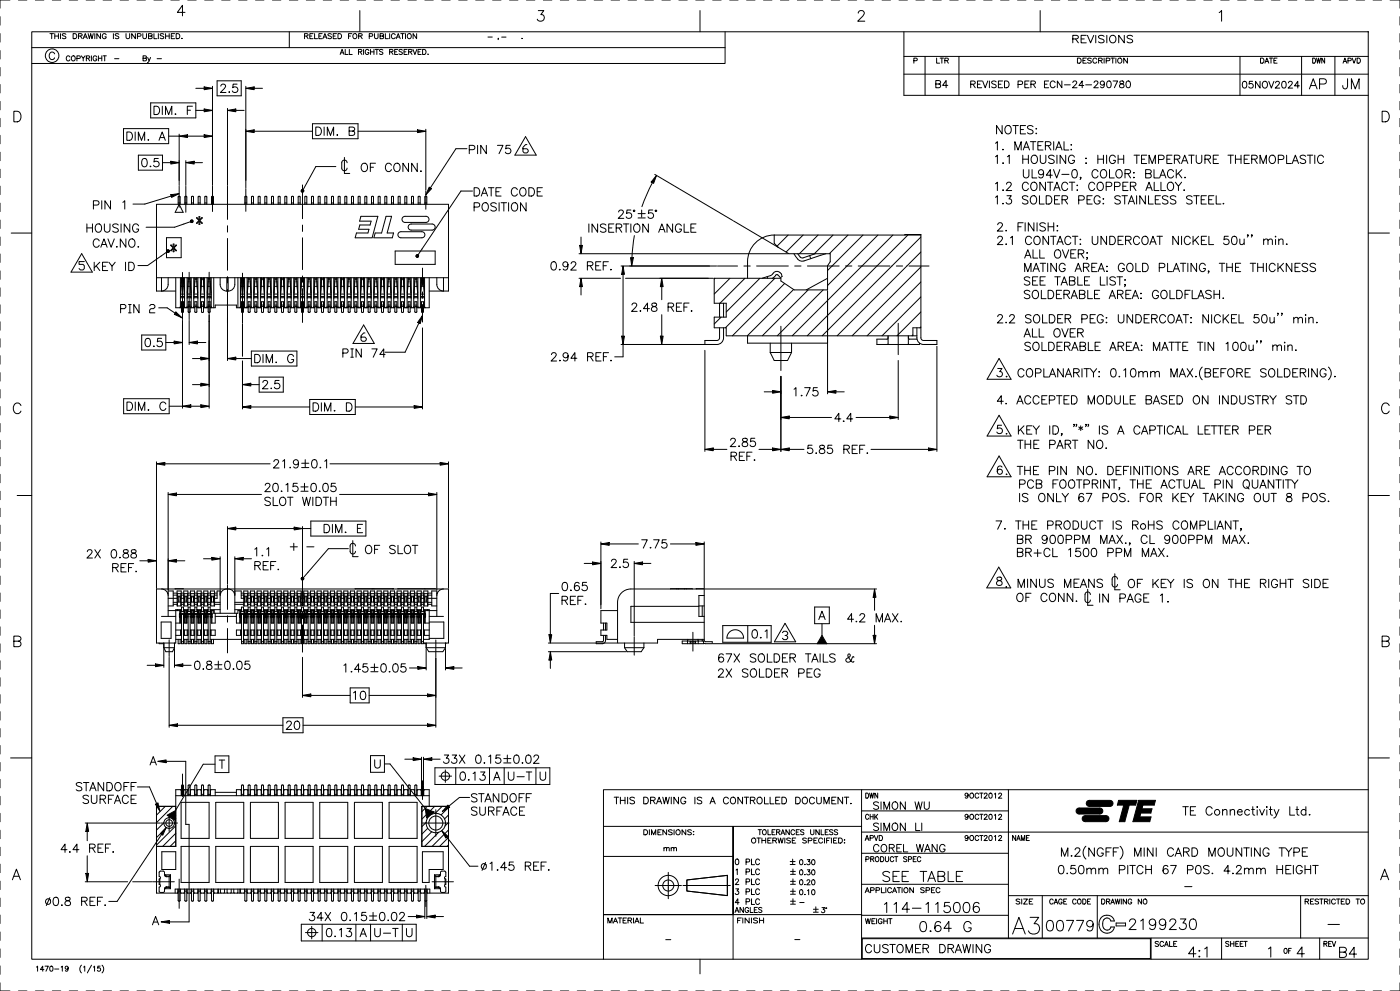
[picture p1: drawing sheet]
<svg xmlns="http://www.w3.org/2000/svg" width="420mm" height="297mm" viewBox="0 0 420 297" stroke-linecap="round" stroke-linejoin="round" font-family="sans-serif">
<g fill="none" stroke="#000" stroke-width=".3">
<path d="M3 0h-3v2.5M5.5 0h2.6M10.6 0h2.5M15.7 0h2.5M20.8 0h2.5M25.8 0h2.6M30.9 0h2.6M36 0h2.5M41.1 0h2.5M46.2 0h2.5M51.2 0h2.6M56.3 0h2.6"/>
<path d="M61.4 0h2.5M66.5 0h2.5M71.6 0h2.5M76.7 0h2.5M81.7 0h2.6M86.8 0h2.6M91.9 0h2.5M97 0h2.5M102.1 0h2.5M107.1 0h2.6M112.2 0h2.5M117.3 0h2.5"/>
<path d="M122.4 0h2.5M127.4 0h2.6M132.5 0h2.6M137.6 0h2.5M142.7 0h2.5M147.8 0h2.5M152.8 0h2.6M157.9 0h2.6M163 0h2.5M168.1 0h2.5M173.2 0h2.5M178.2 0h2.6"/>
<path d="M183.3 0h2.6M188.4 0h2.5M193.5 0h2.5M198.6 0h2.5M203.6 0h2.6M208.7 0h2.6M213.8 0h2.6M218.9 0h2.5M224 0h2.5M229.1 0h2.5M234.1 0h2.6M239.2 0h2.6"/>
<path d="M244.3 0h2.5M249.4 0h2.5M254.5 0h2.5M259.5 0h2.6M264.6 0h2.6M269.7 0h2.5M274.8 0h2.5M279.9 0h2.5M284.9 0h2.6M290 0h2.6M295.1 0h2.5M300.2 0h2.5"/>
<path d="M305.3 0h2.5M310.3 0h2.6M315.4 0h2.6M320.5 0h2.5M325.6 0h2.5M330.7 0h2.5M335.7 0h2.6M340.8 0h2.6M345.9 0h2.5M351 0h2.5M356.1 0h2.5M361.1 0h2.6"/>
<path d="M366.2 0h2.6M371.3 0h2.5M376.4 0h2.5M381.5 0h2.5M386.5 0h2.6M391.6 0h2.6M396.7 0h2.5M401.8 0h2.5M406.9 0h2.5M411.9 0h2.6M417 0h3v2.5M0 5v2.5"/>
<path d="M0 10.1v2.5M0 15.2v2.5M9.5 9.5h401v278h-401zM9.5 14.3h208M15 10.1h1M15.5 10.1v1.5M16.4 16.1a.83 .83 0 0 0-1-.5 .83 .83 0 0 0-.6 .9v.5a.83 .83 0 0 0 .6 .9 .83 .83 0 0 0 1-.6M16.4 10.8h1.1M16.4 10.1v1.5M17.5 10.1v1.5M18.1 10.1v1.5M19.8 10.3l-.4-.2-.7 .2 .1 .4 1 .5v.2l-.4 .2-.7-.2"/>
<path d="M21 17.1a.56 .56 0 0 0-.7-.4 .56 .56 0 0 0-.4 .6v.4a.56 .56 0 0 0 .4 .6 .56 .56 0 0 0 .7-.4M21.7 16.8a.68 .68 0 0 1 .9 .7 .68 .68 0 0 1-1 .5l-.2-.7zM21.9 10.1h.6a.79 .79 0 0 1 .5 .7 .79 .79 0 0 1-.5 .8h-.6zM23.1 17.5h.8l.1-.6-.9-.2v1.6M23.6 10.8l.9-.1 .1-.3-.3-.3h-.7v1.5M24.1 10.8l.5 .8M24.4 16.7l.6 .8 .5-.8M25 11.6l.6-1.5 .6 1.5M25 17.5v.8M25.2 11.1h.8M25.9 17.5l.9-.1 .1-.4-.3-.3h-.7v1.6M26.4 17.5l.5 .8"/>
<path d="M26.4 10.1l.4 1.5 .4-1.5 .4 1.5 .4-1.5M27.4 16.7v1.6M28.4 10.1v1.5M29 17.1a.56 .56 0 0 0-.6-.4 .56 .56 0 0 0-.5 .6v.4a.55 .55 0 0 0 .6 .6 .55 .55 0 0 0 .5-.6h-.3M29.5 17.5h1M29.5 16.7v1.6M30.1 10.1v1.5l-1-1.5v1.5M30.5 16.7v1.6M30.9 16.7h1M31.4 16.7v1.6M31.9 10.4a.65 .65 0 0 0-.9-.3 .65 .65 0 0 0-.3 .9 .59 .59 0 0 0 .6 .6 .59 .59 0 0 0 .6-.6h-.4M34 10.1v1.5"/>
<path d="M34.4 17.6h1.3M35.6 10.3l-.3-.2-.7 .2 .1 .4 .9 .5v.2l-.3 .2-.7-.2M37.8 10.1v1.1l.5 .4 .5-.2 .1-1.3M40.6 10.1v1.5l-1.1-1.5v1.5M41.2 10.9l1-.1 .1-.4-.4-.3h-.7v1.5M42.9 10.1v1.1l.4 .4 .6-.2v-1.3M42.9 17.5l.9-.1 .1-.4-.3-.3h-.7v1.5l1-.1v-.4l-.3-.2M44.3 17.2l.4 1-.5 .6M44.6 10.8l.9-.1 .2-.3-.4-.3h-.7v1.5l1-.2 .1-.3-.4-.3M45.2 17.2l-.5 1M46.2 10.1v1.5h.9M47.1 17.6h1.3"/>
<path d="M47.5 10.1v1.5M49.1 10.3l-.4-.2-.7 .2 .2 .4 .9 .3v.4l-.4 .2-.7-.2M49.7 10.8h1.1M49.7 10.1v1.5M50.8 10.1v1.5M51.4 10.8h.6M52.4 10.1h-1v1.5h1M52.8 10.1h.6a.79 .79 0 0 1 .6 .7 .79 .79 0 0 1-.6 .8h-.6zM54.5 11.5h.1zM55.5 3.7h-2.3l1.5-2.1v3.2M86.8 9.5v4.8M91.4 10.8l.9-.1 .1-.3-.4-.3h-.6v1.5"/>
<path d="M91.9 10.8l.5 .8M92.9 10.8h.7M93.9 10.1h-1v1.5h1M94.4 10.1v1.5h.9M95.7 10.8h.6M96.6 10.1h-.9v1.5h.9M96.9 11.6l.6-1.5 .6 1.5M97.1 11.1h.8M99.4 10.3l-.3-.2-.7 .2 .1 .4 .9 .3v.4l-.3 .2-.7-.2M100 10.8h.6M100.9 10.1h-.9v1.5h.9M101.4 10.1h.5a.8 .8 0 0 1 .6 .7 .8 .8 0 0 1-.6 .8h-.5z"/>
<path d="M102 16.3l.6-1.5 .6 1.5M102.3 15.8h.7M103.6 14.8v1.5h.8M104.6 10.8h.6M104.8 14.8v1.5h.9M105.5 10.1h-.9v1.5M107.5 15.5h.9l.2-.4-.4-.3h-.7v1.5M107.6 10.8l.9-.1 .2-.3-.4-.3h-.7v1.5M108 3.2v6.3M108.1 15.5l.5 .8M108.1 10.8l.6 .8M109.1 14.8v1.5"/>
<path d="M110.7 15.2a.56 .56 0 0 0-.7-.4 .56 .56 0 0 0-.4 .6v.4a.55 .55 0 0 0 .5 .5 .55 .55 0 0 0 .6-.5h-.4M110.8 10.9l.9-.1 .1-.4-.3-.3h-.7v1.5M111.2 15.5h1M111.2 14.8v1.5M112.2 14.8v1.5M112.4 10.1v1.1l.4 .4 .5-.2 .1-1.3M112.5 14.8h1.1M113.1 14.8v1.5M114 10.8l.9-.1 .2-.3-.4-.3h-.7v1.5l1-.2 .1-.3-.4-.3M114.9 15l-.4-.2-.7 .2 .2 .4 .8 .4 .1 .3-.4 .2-.7-.2M115.6 10.1v1.5h.9M116.9 15.5h.8l.2-.4-.4-.3h-.6v1.5"/>
<path d="M116.9 10.1v1.5M117.4 15.5l.5 .8M118.4 15.5h.6M118.6 10.4a.59 .59 0 0 0-.7-.3 .59 .59 0 0 0-.5 .6 .64 .64 0 0 0 .3 .8 .64 .64 0 0 0 .9-.3M118.9 11.6l.6-1.5 .6 1.5M119.1 11.1h.7M119.3 14.8h-.9v1.5h.9M120.2 10.1h1.1M120.7 15l-.4-.2-.6 .2 .1 .4 .9 .5-.4 .4-.6-.2M120.8 10.1v1.5M121.2 15.5h.6M121.7 10.1v1.5"/>
<path d="M122.2 14.8h-1v1.5h1M122.6 15.5h.8l.2-.4-.4-.3h-.6v1.5M123.1 15.5l.5 .8M123.9 14.8l.6 1.5 .5-1.5M125 10.1v1.5l-1.1-1.5v1.5M125.4 15.5h.6M126.4 14.8h-1v1.5h1M126.8 14.8h.5a.81 .81 0 0 1 .5 .8 .81 .81 0 0 1-.5 .7h-.5zM128.3 16.3h.1zM146.4 11.1h1.3M149.6 11.5l-.2 .4M150.5 11.1h1.3"/>
<path d="M156.5 11.5h.2zM161.5 3.2h1.6l-.9 1.2a1.06 1.06 0 0 1 1 1.5 1.06 1.06 0 0 1-1.7 .3l-.3-.5M210 3.2v6.3M217.5 9.5v9.5h-208M257.5 3.9l.1-.4 .5-.3 .9 .1a.72 .72 0 0 1 .1 1.1l-1.8 1.9h2.1M271.2 9.5v19.1h139.3M271.2 16.9h139.3M274.2 18.2l.8-.1 .1-.5-.9-.2v1.5M277.5 16.9v11.7M281 17.4v1.5h.9M282 17.4h1.1M282.6 17.4v1.5"/>
<path d="M283.5 18.1h.9l.1-.4-.4-.3h-.6v1.5M284 18.1l.5 .8M287.7 16.9v11.7M312.1 3.2v6.3M321.8 11.7l1.5-.1 .2-.6-.6-.4h-1.1v2.2M322.7 11.7l.8 1.1M323.2 17.4h.6a.79 .79 0 0 1 .6 .8 .79 .79 0 0 1-.6 .7h-.6zM324.3 11.7h1M324.9 18.1h.6M325.9 10.6h-1.6v2.2h1.6M325.9 17.4h-1v1.5h1M326.2 10.6l1 2.2 .9-2.2"/>
<path d="M327.4 17.6l-.4-.2-.7 .2 .1 .4 1 .5v.2l-.4 .2-.7-.2M328.7 10.6v2.2M329 17.8a.67 .67 0 0 0-1-.1 .67 .67 0 0 0 0 1 .67 .67 0 0 0 1-.1M329.6 18.1h.9l.2-.4-.4-.3h-.7v1.5M330.1 18.1l.6 .8M331.2 10.9a.99 .99 0 0 0-1.6 .2l.2 .3 1.2 .5 .2 .6a1.2 1.2 0 0 1-1.6 0M331.2 17.4v1.5M331.9 18.2l.9-.1 .2-.4-.4-.3h-.7v1.5M332 10.6v2.2M333.1 10.9a1.04 1.04 0 0 1 1.4 .1 1.04 1.04 0 0 1 0 1.4 1.04 1.04 0 0 1-1.4 .1l-.2-.5zM333.3 17.4h1.1M333.8 17.4v1.5"/>
<path d="M334.8 17.4v1.5M337.3 10.6v2.2l-1.7-2.2v2.2M338.2 17.4v1.5l-1.1-1.5v1.5M339.8 10.9a.99 .99 0 0 0-1.7 .2l.3 .3 1.1 .5 .3 .6a1.2 1.2 0 0 1-1.7 0M365.7 3.8l.8-.6v3.1M372 16.9v11.7M378.1 17.4h.6a.8 .8 0 0 1 .5 .8 .8 .8 0 0 1-.5 .7h-.6zM379.5 18.9l.6-1.5 .5 1.5M379.7 18.4h.7M380.8 17.4h1M381.3 17.4v1.5M382.2 18.1h.6"/>
<path d="M383.1 17.4h-.9v1.5h.9M390.5 16.9v11.7M393.8 17.4a.77 .77 0 0 1 .9 .8 .77 .77 0 0 1-.9 .7zM395 17.4l.3 1.5 .3-1.5 .3 1.5 .3-1.5M397.4 17.4v1.5l-.9-1.5v1.5M400.5 16.9v11.7M402.9 18.9l.6-1.5 .5 1.5M403.1 18.4h.7M404.4 18.2l.8-.1 .1-.5-.9-.2v1.5M405.7 17.4l.5 1.5 .6-1.5M407.1 17.4h.5a.81 .81 0 0 1 .5 .8 .81 .81 0 0 1-.5 .7h-.5zM420 5v2.5"/>
<path d="M420 10.1v2.5M420 15.2v2.5M0 20.2v2.6M0 25.3v2.6M0 30.4v2.5M0 35.5v2.5M4.2 33.3h1a1.68 1.68 0 0 1 1.1 1.6 1.68 1.68 0 0 1-1.1 1.6h-1zM37.1 38.6h13.5v4.5h-13.5zM38.1 39.6h.8a1.33 1.33 0 0 1 .9 1.2 1.33 1.33 0 0 1-.9 1.3h-.8zM40.6 39.6v2.5M45.2 30.8h13.5v4.5h-13.5zM46.2 31.8h.8a1.33 1.33 0 0 1 .9 1.3 1.33 1.33 0 0 1-.9 1.2h-.8z"/>
<path d="M48.7 31.8v2.5M49.6 34.3v-2.5l1 2.5 .9-2.5v2.5M52.5 34.2h.2zM56.2 33h.9M57.7 31.8h-1.5v2.5M58.7 33.1h2.5M58.7 26.5h2.5M61.2 32.7l2.5 .4-2.5 .4zM61.2 26.1l2.5 .4-2.5 .4zM63.7 25.9v29.7M65.1 24.2h7.3v4.5h-7.3zM66.2 25.8l.5-.6 .8 .3a.75 .75 0 0 1-.2 1l-1.2 1.2h1.7"/>
<path d="M68.2 33.1l2.5-.4v.8zM68.2 32.5v23.1M68.6 27.6h.3zM70.7 33.1h2.5M71.1 25.2h-1.2l-.1 1.1a.88 .88 0 0 1 1.4 0 .88 .88 0 0 1-.2 1.3 .88 .88 0 0 1-1.3-.4M73.7 39.3l2.5-.4v.8zM73.7 26.5l2.5-.4v.8zM73.7 25.9v30.4M76.2 39.3h17.5M76.2 26.5h2.5M93.7 37.1h13.7v4.5h-13.7zM94.7 38.1h.9a1.33 1.33 0 0 1 .8 1.2 1.33 1.33 0 0 1-.8 1.3h-.9z"/>
<path d="M97.2 38.1v2.5M104.7 39.3l1.5-.1 .2-.4-.1-.5-.5-.2h-1.1v2.5h1.1a.65 .65 0 0 0 .6-.7 .65 .65 0 0 0-.6-.6M107.4 39.3h17.8M125.2 38.9l2.5 .4-2.5 .4zM127.7 38.7v18.3M271.2 22.2h139.3M280.7 25.2l1.3-.1 .2-.6-.5-.4h-1v2.2l1.4-.2 .1-.5-.5-.4M284.3 25.6h-1.5l1-1.5v2.2M291.2 25.2l1.2-.1 .2-.4-.5-.4h-.9v2M291.9 25.2l.7 1.1M293.2 25.2h.8M294.5 24.3h-1.3v2h1.3"/>
<path d="M294.8 24.3l.8 2 .7-2M296.8 24.3v2M298.9 24.6l-.5-.3-.9 .3 .2 .4 1.2 .7v.3l-.5 .3-.9-.3M299.5 25.2h.8M300.6 37.6v2.5l-1.6-2.5v2.5M300.8 24.3h-1.3v2h1.3M301.4 24.3h.6a1.08 1.08 0 0 1 .7 1 1.08 1.08 0 0 1-.7 1h-.6zM301.7 38a.91 .91 0 0 1 1.1-.3 .91 .91 0 0 1 .6 .9v.6a.95 .95 0 0 1-1 1 .95 .95 0 0 1-.9-1zM303.9 37.6h1.6M304.7 37.6v2.5M305.4 25.3l1.2-.1 .2-.3-.1-.4-1.3-.2v2M306.1 38.8h1"/>
<path d="M307.4 25.2h.8M307.7 37.6h-1.6v2.5h1.6M308.7 24.3h-1.3v2h1.3M309.3 25.2l1.1-.1 .2-.4-.5-.4h-.8v2M309.9 38a.95 .95 0 0 0-.9-.4 .95 .95 0 0 0-.8 .6l.3 .4 1.2 .5 .2 .7a1.12 1.12 0 0 1-1.7 0M309.9 25.2l.7 1.1M310.7 38.6h.3zM313.3 25.2h.8M314.6 24.3h-1.3v2h1.3M316.5 24.8a.75 .75 0 0 0-.8-.5 .75 .75 0 0 0-.6 .7v.5a.75 .75 0 0 0 .6 .8 .75 .75 0 0 0 .8-.5M318.6 24.3v2l-1.4-2v2M319.3 25.4h1.8"/>
<path d="M321.9 24.8l.3-.5h.4l.4 .4-.3 .6-.9 1h1.3M325.1 25.6h-1.4l1-1.3v2M325.7 25.4h1.8M328.2 24.8l.4-.5h.4l.4 .4-.3 .6-1 1h1.4M331.3 24.9l-.1-.3a.63 .63 0 0 0-1-.1 .63 .63 0 0 0 .3 1 .63 .63 0 0 0 .8-.6 .97 .97 0 0 1-.7 1.4l-.4-.3M332.3 24.4a.64 .64 0 0 1 1 .3l.1 .4a.88 .88 0 0 1-.8 1.2 1.27 1.27 0 0 1-.3-1.9zM333.9 24.3h1.4l-1 2M336.1 24.4v.5l.8 .3 .3 .4a.68 .68 0 0 1-.7 .7 .68 .68 0 0 1-.6-.7l1.2-.8-.1-.4zM338.1 24.4a.64 .64 0 0 1 .9 .3l.1 .4a.88 .88 0 0 1-.7 1.2 1.27 1.27 0 0 1-.3-1.9zM373 24.5a.65 .65 0 0 1 1 .3l.1 .4a.88 .88 0 0 1-.8 1.2 1.27 1.27 0 0 1-.3-1.9zM375.8 24.4h-1l-.1 .8a.72 .72 0 0 1 1.1 0 .72 .72 0 0 1-.1 1.1 .72 .72 0 0 1-1.1-.3M378 24.4v2l-1.3-2v2"/>
<path d="M378.9 24.7l.2-.2a.95 .95 0 0 1 1.2 .9 .95 .95 0 0 1-1.2 .9l-.4-.7zM380.6 24.4l.8 2 .8-2M382.7 24.9l.4-.5 .5 .1 .2 .3-.3 .6-.9 1h1.3M384.8 24.5a.65 .65 0 0 1 1 .3l.1 .4a.87 .87 0 0 1-.8 1.2 1.27 1.27 0 0 1-.3-1.9zM386.5 24.9l.4-.5 .6 .1 .2 .3-.3 .6-1 1h1.4M389.8 25.7h-1.4l.9-1.3v2M392.8 26.7l1.2-3.1 1.1 3.1M393.2 25.6h1.5M395.9 25.2h1.3a.79 .79 0 0 0 .7-.8 .79 .79 0 0 0-.7-.8h-1.3v3.1M404.3 23.6l-.2 2.7a.68 .68 0 0 1-1.2 0l-.1-.7M405.4 26.7v-3.1l1.2 3.1 1.1-3.1v3.1M414.6 33.3h1.1a1.68 1.68 0 0 1 1.1 1.6 1.68 1.68 0 0 1-1.1 1.6h-1.1z"/>
<path d="M420 20.2v2.6M420 25.3v2.6M420 30.4v2.5M420 35.5v2.5M0 40.6v2.5M0 45.6v2.6M0 50.7v2.6M0 55.8v2.5M41.5 42.1v-2.5l1 2.5 .9-2.5v2.5M41.5 46.5h7.2v4.5h-7.2zM42.9 47.6a.79 .79 0 0 1 1.1 .4 1.26 1.26 0 0 1-.8 2 1.57 1.57 0 0 1-.3-2.4zM44.5 41.8v.3z"/>
<path d="M45.1 49.7v.3zM47.5 47.5h-1.2l-.1 1.1a.88 .88 0 0 1 1.3 0 .88 .88 0 0 1-.1 1.3 .88 .88 0 0 1-1.3-.4M47.7 42.1l1-2.5 .9 2.5M48.1 41.2h1.2M48.7 48.7h2.5M50.6 40.8h3.1M51.2 58.4l2.5-.4-2.2 1.2zM51.2 48.3l2.5 .4-2.5 .5zM51.4 58.8l-8 2.4h-3.5M53.7 40.8l2.5-.4v.8zM53.7 40.2v15.4M53.7 55.8v6.3"/>
<path d="M55.7 48.7l2.5-.4v.9zM55.7 48.1v7.5M55.7 55.8v7.8M56.2 40.8h5M58.2 48.7h2.5M61.2 40.4l2.5 .4-2.5 .4zM63.7 55.8v7.6M68.2 55.8v10M73.7 56.5v6.8M90.3 57.3l.4-.1-.2 .4zM90.4 57l.2-.2 .1 .4zM90.4 57l.3 .2-.4 .1z"/>
<path d="M90.6 56.8h.3l-.2 .4zM90.7 57.2l.2 .4h-.4zM90.7 57.2l.4 .2-.2 .2zM90.7 57.2l.4-.1v.3zM90.7 55.4v10.1M98.2 40.6v-2.5l.9 2.5 1-2.5v2.5M100.7 49.9h-6l-3.8 6.9M101 40.5h.3zM103.3 47.2v4.8h1.6M104.1 48.8a.8 .8 0 0 0-.8-.8 .8 .8 0 0 0-.8 .8v1.6a.8 .8 0 0 0 .8 .8 .8 .8 0 0 0 .8-.8M108.6 49.3a.91 .91 0 0 1 1-.3 .91 .91 0 0 1 .6 .9v.6a.95 .95 0 0 1-.9 1 .95 .95 0 0 1-1-1zM111.1 50.1h.9"/>
<path d="M112.6 48.9h-1.5v2.5M117.4 49.5a.93 .93 0 0 0-1-.6 .93 .93 0 0 0-.8 1v.6a.93 .93 0 0 0 .8 .9 .93 .93 0 0 0 1-.6M118.4 49.3a.91 .91 0 0 1 1-.3 .91 .91 0 0 1 .6 .9v.6a.95 .95 0 0 1-.9 1 .95 .95 0 0 1-1-1zM122.5 48.9v2.5l-1.6-2.5v2.5M125.2 48.9v2.5l-1.7-2.5v2.5M126.1 51.3h.3zM127.7 57.2v5.5M128.8 56.1l.7 .4-1.8 1.9zM140.1 44.6h-3.3l-7.7 11.7M140.8 44.9h1.1a.65 .65 0 0 0 .6-.7 .65 .65 0 0 0-.6-.6h-1.1v2.5M141.8 57.3h-3.5l-12.9 19.1M142.2 56.3h.9a1.33 1.33 0 0 1 .8 1.2 1.33 1.33 0 0 1-.8 1.3h-.9z"/>
<path d="M143.3 43.6v2.5M144.4 58.8l.9-2.5 1 2.5M144.7 57.9h1.2M145.9 43.6v2.5l-1.7-2.5v2.5M146.5 56.3h1.7M147.4 56.3v2.5M148.8 57.5h.9M149.2 43.6h1.7l-1.2 2.5M150.3 56.3h-1.5v2.5h1.5M153 43.6h-1.1l-.2 1a.88 .88 0 0 1 1.4 0 .88 .88 0 0 1-.2 1.3 .88 .88 0 0 1-1.3-.3M155.2 56.9a.93 .93 0 0 0-1-.6 .93 .93 0 0 0-.8 .9v.6a.93 .93 0 0 0 .8 1 .93 .93 0 0 0 1-.6M156.2 56.6a.91 .91 0 0 1 1-.3 .91 .91 0 0 1 .6 .9v.6a.95 .95 0 0 1-.9 1 .95 .95 0 0 1-1-1z"/>
<path d="M157.7 40.9l3.2 5.6h-6.4zM158.1 43.3h-.4l-.8 .9v1.2l.4 .4h.8l.4-.4v-.4l-.4-.4h-1.2M158.7 56.3h.8a1.33 1.33 0 0 1 .9 1.2 1.33 1.33 0 0 1-.9 1.3h-.8zM161.2 57.5h.9M162.7 56.3h-1.5v2.5h1.5M195.7 54.7l-3.1 7.2M196.4 52.3l23.4 13.8M196.9 52.6l-.8 2.4-.7-.5zM298.6 42.9l.6-.4v2.5M298.6 47l.6-.5v2.5M298.6 55.1l.6-.5v2.5M298.6 59.1l.6-.4v2.5"/>
<path d="M300.8 48.9h.2zM300.9 44.7v.3zM300.9 56.9v.2zM302 55.2l.4-.6 .9 .3a.75 .75 0 0 1-.3 1l-1.2 1.2h1.7M302.1 58.7h1.3l-.7 .9a.84 .84 0 0 1 .6 1.4 .84 .84 0 0 1-1.5-.3M302.2 47l.6-.5v2.5M304.5 45v-2.5l.9 2.5 1-2.5v2.5M306.8 47.7h1.7M306.8 46.5v2.5M307 45l.9-2.5 1 2.5M307 50.8v1.8a.85 .85 0 0 0 .8 .7 .85 .85 0 0 0 .9-.7v-1.8M307.3 44.1h1.2"/>
<path d="M308.4 59a.95 .95 0 0 0-1.7 .3l.3 .3 1.1 .5 .3 .7a1.12 1.12 0 0 1-1.7 0M308.5 55.2a.93 .93 0 0 0-1-.6 .93 .93 0 0 0-.8 1v.6a.93 .93 0 0 0 .8 .9 .93 .93 0 0 0 1-.6M308.5 46.5v2.5M309.1 42.5h1.7M309.6 58.8a1.24 1.24 0 0 1 1.5 .8 1.24 1.24 0 0 1-.8 1.6 1.31 1.31 0 0 1-1.2-1 1.31 1.31 0 0 1 .5-1.4zM309.6 46.9a.91 .91 0 0 1 1-.4 .91 .91 0 0 1 .6 1v.6a.95 .95 0 0 1-.9 .9 .95 .95 0 0 1-1-.9zM309.6 50.8v2.5h1.4M309.7 54.7a1.24 1.24 0 0 1 1.5 .9 1.24 1.24 0 0 1-.8 1.5 1.31 1.31 0 0 1-1.2-.9 1.31 1.31 0 0 1 .5-1.5zM309.9 42.5v2.5M310.7 40h.3zM311.4 43.7h.9M311.8 58.7v2.5h1.5"/>
<path d="M312.1 46.5v1.8a.85 .85 0 0 0 .8 .7 .85 .85 0 0 0 .9-.7v-1.8M312.9 42.5h-1.5v2.5h1.5M313.1 51.7l-.2-.5a.78 .78 0 0 0-1.2-.1 .78 .78 0 0 0 .3 1.2 .78 .78 0 0 0 1.1-.6 1.19 1.19 0 0 1-1 1.6l-.5-.3M313.6 43.7l1.4-.2 .3-.6-.6-.4h-1.1v2.5M313.6 54.6v2.5l-1.6-2.5v2.5M313.9 58.7h.8a1.33 1.33 0 0 1 .9 1.2 1.33 1.33 0 0 1-.9 1.3h-.8zM314.2 54.6h1.7M314.4 43.7l.9 1.3M315.1 54.6v2.5M315.7 52.5h-1.8l1.2-1.7v2.5M316.1 50.8l.9 2.5 .9-2.5M316.1 42.5v2.5"/>
<path d="M316.1 57.1l1-2.5 .9 2.5M316.3 46.9a.95 .95 0 0 0-1.7 .2l.2 .4 1.2 .4 .3 .8a1.12 1.12 0 0 1-1.7 0M316.4 59.9h.9M316.5 56.3h1.2M316.7 45l1-2.5 .9 2.5M317.1 44.1h1.2M317.1 46.5v2.5M317.9 58.7h-1.5v2.5h1.5M318.5 52.3h2.2M318.6 59.9l1.4-.2 .3-.6-.6-.4h-1.1v2.5M319.2 42.5v2.5h1.4M319.4 59.9l.9 1.3"/>
<path d="M319.7 46.5v2.5l-1.7-2.5v2.5M320.3 55.2a.93 .93 0 0 0-1-.6 .93 .93 0 0 0-.8 1v.6a.93 .93 0 0 0 .8 .9 .93 .93 0 0 0 1-.6M320.8 54.6h1.6M321.4 44.7v.3zM321.4 43.3v.2zM321.6 54.6v2.5M321.9 51a.79 .79 0 0 1 1.2 .3 1.26 1.26 0 0 1-.9 2 1.56 1.56 0 0 1-.3-2.3zM322.3 47.1a.93 .93 0 0 0-1-.6 .93 .93 0 0 0-.8 1v.6a.9 .9 0 0 0 .9 .9 .9 .9 0 0 0 .9-.9h-.6M323 55.6h.3zM323.2 56.9v.2zM323.6 60h1.1a.65 .65 0 0 0 .6-.7 .65 .65 0 0 0-.6-.6h-1.1v2.5M324.3 53.2h-.3h.3l-.3 .6"/>
<path d="M325.7 48.9h.2zM325.8 47.3v.3zM326.1 59.9h1M327.7 58.7h-1.6v2.5h1.6M328.4 55.2a.93 .93 0 0 0-1-.6 .93 .93 0 0 0-.8 1v.6a.93 .93 0 0 0 .8 .9 .93 .93 0 0 0 1-.6M329.4 55a.91 .91 0 0 1 1-.4 .91 .91 0 0 1 .6 1v.6a.95 .95 0 0 1-.9 .9 .95 .95 0 0 1-1-.9zM329.4 47.7h1.6M329.4 46.5v2.5M329.4 51.4a.93 .93 0 0 0-1.1-.6 .93 .93 0 0 0-.7 1v.6a.93 .93 0 0 0 .7 .9 .93 .93 0 0 0 1.1-.6M330 59.3a.93 .93 0 0 0-1-.6 .93 .93 0 0 0-.8 .9v.6a.9 .9 0 0 0 .9 1 .9 .9 0 0 0 .9-1h-.6M330.3 51.2a.91 .91 0 0 1 1.1-.3 .91 .91 0 0 1 .6 .9v.6a.95 .95 0 0 1-1 1 .95 .95 0 0 1-.9-1zM330.9 59.6h.2z"/>
<path d="M331 46.5v2.5M331.9 55.9h1a.65 .65 0 0 0 .7-.6 .65 .65 0 0 0-.7-.7h-1v2.5M332 46.5v2.5M332.9 50.8v2.5h1.4M334.4 55.9h1a.65 .65 0 0 0 .7-.6 .65 .65 0 0 0-.7-.7h-1v2.5M334.6 47.1a.93 .93 0 0 0-1-.6 .93 .93 0 0 0-.8 1v.6a.9 .9 0 0 0 .9 .9 .9 .9 0 0 0 .9-.9h-.6M335 51.2a.91 .91 0 0 1 1.1-.3 .91 .91 0 0 1 .6 .9v.6a.95 .95 0 0 1-1 1 .95 .95 0 0 1-.9-1zM335.4 47.7h1.7M335.4 46.5v2.5M336.1 59a.95 .95 0 0 0-1.7 .3l.3 .3 1.2 .5 .2 .7a1.12 1.12 0 0 1-1.7 0M336.6 58.7h1.6M336.9 55.8h.9"/>
<path d="M337.1 46.5v2.5M337.4 58.7v2.5M337.5 52l1.4-.1 .3-.6-.6-.5h-1.1v2.5M338.3 52l.9 1.3M338.4 54.6h-1.5v2.5h1.5M339.1 55.8l1.4-.1 .3-.6-.6-.5h-1.1v2.5M339.9 55.8l.9 1.3M340 51.8h.2zM340.1 53.1v.2zM340.2 46.5h1.7M341 58.7v2.5M341 46.5v2.5"/>
<path d="M342.5 47.7h.9M343.6 58.7v2.5l-1.7-2.5v2.5M343.7 52l1.4-.1 .3-.3-.2-.5-.4-.3h-1.1v2.5h1.1a.65 .65 0 0 0 .6-.6 .65 .65 0 0 0-.6-.7M343.8 57.1l.9-2.5 1 2.5M344 46.5h-1.5v2.5h1.5M344.1 56.3h1.2M344.6 58.7v2.5h1.4M344.7 49v-2.5l1 2.5 .9-2.5v2.5M346.2 50.8v2.5h1.4M346.3 54.6v2.5h1.4M346.6 59.9h.9M347.6 47.8h1a.65 .65 0 0 0 .7-.6 .65 .65 0 0 0-.7-.7h-1v2.5"/>
<path d="M347.9 53.3l.9-2.5 1 2.5M348.1 58.7h-1.5v2.5h1.5M348.2 52.5h1.2M348.3 54.6v2.5h1.4M350.1 47.7h.9M350.4 59a.95 .95 0 0 0-.9-.4 .95 .95 0 0 0-.8 .7l.3 .3 1.1 .5 .3 .7a1.12 1.12 0 0 1-1.7 0M350.4 55a.91 .91 0 0 1 1.1-.4 .91 .91 0 0 1 .6 1v.6a.95 .95 0 0 1-1 .9 .95 .95 0 0 1-.9-.9zM351.6 46.5h-1.5v2.5h1.5M352.1 51.4a.93 .93 0 0 0-1.1-.6 .93 .93 0 0 0-.7 1v.6a.93 .93 0 0 0 .7 .9 .93 .93 0 0 0 1.1-.6M352.3 47.7l1.4-.1 .3-.6-.6-.5h-1.1v2.5M352.6 54.6l.9 1.2 1-1.2M352.8 59a.95 .95 0 0 0-1-.4 .95 .95 0 0 0-.7 .7l.2 .3 1.2 .5 .3 .7a1.12 1.12 0 0 1-1.7 0"/>
<path d="M352.9 50.8v2.5M353.1 47.7l.9 1.3M353.5 51.9l1 1.4M353.5 55.8v1.3M354.5 49l.9-2.5 1 2.5M354.5 50.8l-1.6 1.7M354.8 48.2h1.2M355.1 57h.2zM355.4 53.2h.2zM356.6 46.5h1.7M357.4 46.5v2.5M357.6 59a.95 .95 0 0 0-1.6 .3l.2 .3 1.2 .5 .2 .7a1.12 1.12 0 0 1-1.6 0"/>
<path d="M358.1 58.7h1.7M358.9 46.5v1.8a.84 .84 0 0 0 .8 .7 .84 .84 0 0 0 .8-.7v-1.8M358.9 58.7v2.5M360.4 59.9h.9M361.5 47.7l1.4-.1 .3-.6-.6-.5h-1.1v2.5M361.9 58.7h-1.5v2.5h1.5M362.3 47.7l.9 1.3M362.6 59.9h1M364 47.7h.9M364.2 58.7h-1.6v2.5h1.6M364.9 58.7v2.5h1.4M365.5 46.5h-1.5v2.5h1.5"/>
<path d="M368.4 46.5h1.6M369.2 46.5v2.5M370.6 47.7h1.7M370.6 46.5v2.5M372.3 46.5v2.5M373.3 47.7h.9M374.8 46.5h-1.5v2.5h1.5M375.5 47.7l1.4-.1 .3-.6-.6-.5h-1.1v2.5M376.3 47.7l.9 1.3M378 49v-2.5l1 2.5 .9-2.5v2.5M381 46.9a.91 .91 0 0 1 1-.4 .91 .91 0 0 1 .6 1v.6a.95 .95 0 0 1-.9 .9 .95 .95 0 0 1-1-.9zM383.5 47.8h1.1a.65 .65 0 0 0 .6-.6 .65 .65 0 0 0-.6-.7h-1.1v2.5"/>
<path d="M386 46.5v2.5h1.4M387.7 49l.9-2.5 1 2.5M388 48.2h1.2M391.7 46.9a.95 .95 0 0 0-.9-.4 .95 .95 0 0 0-.8 .6l.3 .4 1.2 .4 .2 .8a1.12 1.12 0 0 1-1.7 0M392.2 46.5h1.6M393 46.5v2.5M394.4 46.5v2.5M397.1 47.1a.93 .93 0 0 0-1.1-.6 .93 .93 0 0 0-.7 1v.6a.93 .93 0 0 0 .7 .9 .93 .93 0 0 0 1.1-.6M420 40.6v2.5M420 45.6v2.6M420 50.7v2.6M420 55.8v2.5"/>
<path d="M0 60.9v2.5M0 66v2.5M0 71v2.6M0 76.1v2.6M3.4 69.9h6.1M24.5 76l3.2 5.6h-6.4zM25.3 78.4h-1.6v.8h1.2l.4 .4v.9l-.4 .4h-.8l-.4-.4M26.1 68.3h1.6M26.1 67.1v2.5M27.7 67.1v2.5M28 61.5h1.1a.65 .65 0 0 0 .6-.7 .65 .65 0 0 0-.6-.6h-1.1v2.5M28.3 78.6v2.5"/>
<path d="M28.8 67.5a.91 .91 0 0 1 1.1-.4 .91 .91 0 0 1 .6 1v.6a.95 .95 0 0 1-1 .9 .95 .95 0 0 1-.9-.9zM28.9 79.7l1 1.4M29.8 72.2a.93 .93 0 0 0-1.1-.6 .93 .93 0 0 0-.7 1v.6a.93 .93 0 0 0 .7 .9 .93 .93 0 0 0 1.1-.6M29.9 78.6l-1.6 1.7M30.2 74.1l1-2.5 .9 2.5M30.5 60.2v2.5M30.6 73.3h1.2M30.8 79.8h.9M31.3 67.1v1.8a.85 .85 0 0 0 .9 .7 .85 .85 0 0 0 .8-.7v-1.8M32.3 78.6h-1.5v2.5h1.5M32.4 71.6l.9 2.5 1-2.5M32.7 78.6l.9 1.2 1-1.2"/>
<path d="M33.2 60.2v2.5l-1.7-2.5v2.5M33.6 79.8v1.3M35 73.9v.2zM35.5 67.5a.95 .95 0 0 0-1.7 .2l.3 .4 1.1 .4 .3 .8a1.12 1.12 0 0 1-1.7 0M36.3 67.1v2.5M36.9 60.6l.5-.4v2.5M37.7 78.6v2.5M37.8 71.6v2.5l-1.7-2.5v2.5M38.6 78.6h.8a1.33 1.33 0 0 1 .9 1.2 1.33 1.33 0 0 1-.9 1.3h-.8zM38.9 67.1v2.5l-1.6-2.5v2.5M39.1 71.7a1.24 1.24 0 0 1 1.5 .9 1.24 1.24 0 0 1-.8 1.5 1.31 1.31 0 0 1-1.2-.9 1.31 1.31 0 0 1 .5-1.5zM41.5 73.9v.2z"/>
<path d="M41.6 67.7a.93 .93 0 0 0-1.1-.6 .93 .93 0 0 0-.7 1v.6a.9 .9 0 0 0 .9 .9 .9 .9 0 0 0 .9-.9h-.6M49.9 71.2h4.4v6h-4.4zM50.1 75.5l.3-.2-.1 .4zM50.1 75.5l-5.8 4.1h-2.9M50.2 74.9h.3l-.1 .4zM50.2 74.9l.2 .4-.4-.1zM50.4 75.3l.3 .3-.4 .1zM50.4 75.3h.4l-.1 .3zM50.4 75.3l.4-.3v.3zM50.5 74.9l.3 .1-.4 .3zM51.3 73.4l.6 .6v-.9h.3v.9l.6-.6 .1 .1-.7 .8 .7 .8-.1 .1-.6-.6v.8h-.3v-.8l-.6 .6-.1-.1 .7-.8-.7-.8zM53.4 61.2v-2.2l.2-.2 .4 .2v2.2"/>
<path d="M53.4 60.8h.6M53.7 61.2l1.2 2.4h-2.4zM55.4 61.2v-2.2l.2-.2 .4 .2v2.2M55.4 60.8h.6M57.1 66.4l.4-.1-.2 .4zM57.1 66.4l-4.7 1.7h-8.6M57.1 66.1l.3-.2 .1 .4zM57.4 65.9h.3l-.2 .4zM57.4 61.2v-2.2l.2-.2 .4 .2v2.2M57.4 60.8h.6M57.5 66.3l.2 .4h-.4zM57.5 66.3l.4 .2-.2 .2z"/>
<path d="M57.5 66.3l.4-.1v.3zM57.7 65.9l.2 .3-.4 .1zM59.1 65.2l.6 .6v-.9h.2v.9l.7-.6 .1 .1-.8 .8 .8 .8-.1 .1-.7-.7v.9h-.2v-.9l-.6 .7-.2-.1 .8-.8-.8-.8zM59.4 61.2v-2.2l.2-.2 .4 .2v2.2M59.4 60.8h.6M61.4 61.2v-2.2l.2-.2 .4 .2v2.2M61.4 60.8h.6M63.4 61.2v-2.2l.2-.2 .4 .2v2.2M63.4 60.8h.6M68.2 67.7v1.9M68.2 71.5v9.5M73.4 61.2v-2.2l.2-.2 .4 .2v2.2"/>
<path d="M73.4 60.8h.6M75.4 61.2v-2.2l.2-.2 .4 .2v2.2M75.4 60.8h.6M77.4 61.2v-2.2l.2-.2 .4 .2v2.2M77.4 60.8h.6M79.4 61.2v-2.2l.2-.2 .4 .2v2.2M79.4 60.8h.6M81.4 61.2v-2.2l.2-.2 .4 .2v2.2M81.4 60.8h.6M83.4 61.2v-2.2l.2-.2 .4 .2v2.2M83.4 60.8h.6M85.4 61.2v-2.2l.2-.2 .4 .2v2.2"/>
<path d="M85.4 60.8h.6M87.4 61.2v-2.2l.2-.2 .4 .2v2.2M87.4 60.8h.6M89.4 61.2v-2.2l.2-.2 .4 .2v2.2M89.4 60.8h.6M90.7 67.5v1.9M90.7 71.3v9.5M91.4 61.2v-2.2l.2-.2 .4 .2v2.2M91.4 60.8h.6M93.4 61.2v-2.2l.2-.2 .4 .2v2.2M93.4 60.8h.6M95.4 61.2v-2.2l.2-.2 .4 .2v2.2"/>
<path d="M95.4 60.8h.6M97.4 61.2v-2.2l.2-.2 .4 .2v2.2M97.4 60.8h.6M99.4 61.2v-2.2l.2-.2 .4 .2v2.2M99.4 60.8h.6M101.4 61.2v-2.2l.2-.2 .4 .2v2.2M101.4 60.8h.6M103.4 61.2v-2.2l.2-.2 .4 .2v2.2M103.4 60.8h.6M105.4 61.2v-2.2l.2-.2 .4 .2v2.2M105.4 60.8h.6M107.4 61.2v-2.2l.2-.2 .4 .2v2.2"/>
<path d="M107.4 60.8h.6M108.3 64.8h5.1l-1.8 6.5h-5.1l.4-1.5h3.5l.3-1.1h-3.1l.3-1.3h3.1l.3-1.1h-3.4zM109.4 61.2v-2.2l.2-.2 .4 .2v2.2M109.4 60.8h.6M111.4 61.2v-2.2l.2-.2 .4 .2v2.2M111.4 60.8h.6M113.4 61.2v-2.2l.2-.2 .4 .2v2.2M113.4 60.8h.6M115.4 61.2v-2.2l.2-.2 .4 .2v2.2M115.4 60.8h.6M115.8 64.8h1.7l-1.4 5h2l-.4 1.5h-5.5l.4-1.5h1.9zM117.4 61.2v-2.2l.2-.2 .4 .2v2.2"/>
<path d="M117.4 60.8h.6M118.5 75.2h12v4h-12zM119.4 61.2v-2.2l.2-.2 .4 .2v2.2M119.4 60.8h.6M119.6 69.7l.7-.3h6.3a.91 .91 0 0 1 .9 1 .91 .91 0 0 1-.9 .9h-6.3a.91 .91 0 0 1-.9-.6 .91 .91 0 0 1 .2-1zM120.9 65.1l.6-.3h6.3a.91 .91 0 0 1 .9 .9 .91 .91 0 0 1-.9 1h-6.3a.91 .91 0 0 1-.8-.6 .91 .91 0 0 1 .2-1zM121.4 61.2v-2.2l.2-.2 .4 .2v2.2M121.4 60.8h.6M122.7 67.4l.7-.3h6.2a.91 .91 0 0 1 .9 1 .91 .91 0 0 1-.9 .9h-6.2a.91 .91 0 0 1-.9-.6 .91 .91 0 0 1 .2-1zM123.4 61.2v-2.2l.2-.2 .4 .2v2.2M123.4 60.8h.6M124.8 76.8l.4-.1-.2 .4z"/>
<path d="M124.8 76.5l.3-.2 .1 .4zM124.8 76.5l.4 .2-.4 .1zM125.1 76.3l.3 .1-.2 .3zM125.2 76.7l.1 .4h-.3zM125.2 76.7l.3 .3-.2 .1zM125.2 76.7l.4-.1-.1 .4zM125.4 61.2v-2.2l.2-.2 .4 .2v2.2M125.4 60.8h.6M127.4 61.2v-2.2l.2-.2 .4 .2v2.2M127.4 60.8h.6M142.2 62.1h1.1a.65 .65 0 0 0 .6-.7 .65 .65 0 0 0-.6-.6h-1.1v2.5M144.9 61.1a.91 .91 0 0 1 1-.3 .91 .91 0 0 1 .6 .9v.6a.95 .95 0 0 1-.9 1 .95 .95 0 0 1-1-1z"/>
<path d="M148.9 61.1a.95 .95 0 0 0-.9-.4 .95 .95 0 0 0-.8 .7l.3 .3 1.2 .5 .2 .7a1.12 1.12 0 0 1-1.7 0M149.7 60.8v2.5M150.3 60.8h1.7M151.2 60.8v2.5M152.6 60.8v2.5M153.7 61.1a.91 .91 0 0 1 1-.3 .91 .91 0 0 1 .6 .9v.6a.95 .95 0 0 1-.9 1 .95 .95 0 0 1-1-1zM157.8 60.8v2.5l-1.6-2.5v2.5M165.6 78.6a.79 .79 0 0 1 1.2 .3 1.26 1.26 0 0 1-.8 2 1.56 1.56 0 0 1-.4-2.3zM170.4 79.3l-.1-.5a.78 .78 0 0 0-1.3-.1 .78 .78 0 0 0 .3 1.2 .78 .78 0 0 0 1.1-.6 1.19 1.19 0 0 1-1 1.6l-.4-.3M171.3 79l.5-.6 .8 .3a.75 .75 0 0 1-.2 1l-1.2 1.2h1.7M173.7 76h62.7M173.9 73.5h.8l-.4 2.5z"/>
<path d="M174.3 71v2.5M176.2 79.6l1.4-.1 .3-.6-.6-.5h-1.1v2.5M176.7 67.1v2.5M177 79.6l.9 1.3M178.7 79.6h1M179.3 67.1v2.5l-1.7-2.5v2.5M180.3 78.4h-1.6v2.5h1.6M181 79.6h.9M181.8 67.5a.95 .95 0 0 0-.9-.4 .95 .95 0 0 0-.8 .6l.3 .4 1.1 .4 .3 .8a1.12 1.12 0 0 1-1.7 0M182.5 78.4h-1.5v2.5M182.6 68.3h1M184.2 67.1h-1.6v2.5h1.6"/>
<path d="M184.9 68.3l1.4-.1 .2-.6-.6-.5h-1v2.5M185.6 63.5l.5-.6 .8 .3a.74 .74 0 0 1-.2 1l-1.2 1.2h1.6M185.7 68.3l.8 1.3M186.3 79.7h28.7M186.9 79.7l.4 2.5h-.8zM187 67.1h1.7M187.8 67.1v2.5M189.2 77.2h.8l-.5 2.5zM189.3 67.1v2.5M189.3 62.9h-1.2l-.1 1.1a.88 .88 0 0 1 1.3 0 .88 .88 0 0 1-.2 1.3 .88 .88 0 0 1-1.3-.3M190 63.2l.2-.3 .3 .3-.3 .2-.2-.2M190.3 70.6l-.7 6.6"/>
<path d="M190.3 67.5a.91 .91 0 0 1 1.1-.4 .91 .91 0 0 1 .6 1v.6a.95 .95 0 0 1-1 .9 .95 .95 0 0 1-.9-.9zM191.4 65.3h2.2M191.4 64h2.2M192.5 62.9v2.2M194.5 67.1v2.5l-1.7-2.5v2.5M195.8 62.9h-1.2l-.1 1.1a.88 .88 0 0 1 1.4 0 .88 .88 0 0 1-.2 1.3 .88 .88 0 0 1-1.3-.3M196.5 63.2l.3-.3 .2 .3-.2 .2-.3-.2M197.6 69.6l1-2.5 .9 2.5M198 68.8h1.2M201.8 67.1v2.5l-1.7-2.5v2.5M204.4 67.7a.93 .93 0 0 0-1-.6 .93 .93 0 0 0-.8 1v.6a.9 .9 0 0 0 .9 .9 .9 .9 0 0 0 .9-.9h-.6M205.2 67.1v2.5h1.5"/>
<path d="M207.3 68.3h.9M208.8 67.1h-1.5v2.5h1.5M215.2 79.7h6.1M220 66.2l13.5 7.9M223.2 79.7h1.9M227 79.7h9.5M232.3 70.4a8 8 0 0 0-8 8v5M232.3 70.4v2.5l1.2 1.2M232.3 70.4h44M233.5 74.1l3.2 1.9h12.4v2.4l-.8 1.2v7.3h-10l-4-2.7v-.8h-20v7.5h3.6v4.1h-3.6v3.2h3.6v2.4h57.2M236.4 70.4l-3.3 3.4M238.2 76a3 3 0 0 0 3 2.2l6.6-2.2"/>
<path d="M238.4 79.7h1.9M240.9 70.4l-5.1 5.1M242.2 79.7h9.5M242.9 76.6l.3 .9M244.6 76l-3.7 1.3a1.68 1.68 0 0 1-1.6-1.3M245.4 70.4l-5.6 5.6M249.9 70.4l-5.6 5.6M253.6 79.7h2M254.4 70.4l-5.6 5.6M257.5 79.7h9.5M258.9 70.4l-10.6 10.7M263.4 70.4l-15.1 15.2"/>
<path d="M267.9 70.4l-30.2 30.2M268.9 79.7h1.9M271.5 70.4v-.1h4.8v30.9a.8 .8 0 0 0 .8 .8h4v1.2h-4a2 2 0 0 1-2-2v-3M272.4 70.4l-30.2 30.2M272.7 79.7h6M276.3 71l-29.6 29.6M276.3 75.5l-25.2 25.1M299.3 67.4l.5-.6 .8 .2a.75 .75 0 0 1-.2 1.1l-1.2 1.2h1.7M299.3 71.4l.5-.6 .8 .3a.75 .75 0 0 1-.2 1l-1.2 1.2h1.7M300.8 61h.2zM301.8 69v.3zM301.8 73.1v.2z"/>
<path d="M303.1 71.3l.6-.5v2.5M305.4 68h.9M306.9 66.8h-1.5v2.5M307.4 77.4l1-2.5 .9 2.5M307.5 66.8v2.5M307.8 76.5h1.2M309.4 71.4a.93 .93 0 0 0-1-.6 .93 .93 0 0 0-.8 1v.6a.93 .93 0 0 0 .8 .9 .93 .93 0 0 0 1-.6M309.9 74.9v2.5h1.4M310.2 66.8v2.5l-1.7-2.5v2.5M310.4 71.2a.91 .91 0 0 1 1-.4 .91 .91 0 0 1 .6 1v.6a.95 .95 0 0 1-.9 .9 .95 .95 0 0 1-1-.9zM311.1 66.8v2.5M311.9 74.9v2.5h1.5"/>
<path d="M312.1 78.9h1.6M312.9 78.9v2.5M313.6 67.1a.95 .95 0 0 0-.9-.4 .95 .95 0 0 0-.8 .7l.3 .3 1.2 .5 .2 .7a1.12 1.12 0 0 1-1.7 0M314.3 78.9v2.5M314.4 68h1.7M314.4 66.8v2.5M314.6 70.8v2.5l-1.7-2.5v2.5M315.2 70.8h1.6M316 70.8v2.5M316.1 66.8v2.5M316.8 75a1.24 1.24 0 0 1 1.5 .8 1.24 1.24 0 0 1-.8 1.6 1.31 1.31 0 0 1-1.2-1 1.31 1.31 0 0 1 .5-1.4zM316.9 78.9v2.5l-1.6-2.5v2.5"/>
<path d="M317.1 67.7h.2zM317.1 73.3l.9-2.5 1 2.5M317.2 69v.3zM317.4 72.5h1.2M318.7 74.9l1 2.5 .9-2.5M319.6 79.5a.93 .93 0 0 0-1.1-.6 .93 .93 0 0 0-.7 1v.6a.9 .9 0 0 0 .9 .9 .9 .9 0 0 0 .9-.9h-.6M321.2 76.1h1M321.2 71.4a.93 .93 0 0 0-1-.6 .93 .93 0 0 0-.8 1v.6a.93 .93 0 0 0 .8 .9 .93 .93 0 0 0 1-.6M321.7 70.8h1.7M322.5 70.8v2.5M322.8 74.9h-1.6v2.5h1.6M323.5 76.1l1.4-.2 .3-.6-.6-.4h-1.1v2.5"/>
<path d="M324.1 73.1v.2zM324.1 71.6v.3zM324.3 76.1l.9 1.3M326.1 75.7v.2zM326.2 77.2h-.2h.2l-.2 .6M327.7 70.8v1.8a.85 .85 0 0 0 .8 .7 .85 .85 0 0 0 .8-.7v-1.8M329.1 78.9h-1.6v2.5h1.6M330.9 61h.2zM331.9 79.9h.3zM332 70.8v2.5l-1.7-2.5v2.5M332.9 70.8h.8a1.33 1.33 0 0 1 .9 1.3 1.33 1.33 0 0 1-.9 1.2h-.8zM335.4 72h1"/>
<path d="M337 70.8h-1.6v2.5h1.6M337.3 79.5a.93 .93 0 0 0-1-.6 .93 .93 0 0 0-.8 1v.6a.9 .9 0 0 0 .9 .9 .9 .9 0 0 0 .9-.9h-.6M337.7 72l1.4-.1 .2-.6-.6-.5h-1v2.5M338.5 79a1.24 1.24 0 0 1 1.5 .9 1.24 1.24 0 0 1-.8 1.5 1.31 1.31 0 0 1-1.2-.9 1.31 1.31 0 0 1 .5-1.5zM338.5 61.2l.9-2.5 1 2.5M338.5 72l.8 1.3M338.8 60.3h1.2M340.8 78.9v2.5h1.4M341.8 71.4a.93 .93 0 0 0-1-.6 .93 .93 0 0 0-.8 1v.6a.93 .93 0 0 0 .8 .9 .93 .93 0 0 0 1-.6M342.8 78.9h.8a1.33 1.33 0 0 1 .9 1.3 1.33 1.33 0 0 1-.9 1.2h-.8zM342.8 71.2a.91 .91 0 0 1 1-.4 .91 .91 0 0 1 .6 1v.6a.95 .95 0 0 1-.9 .9 .95 .95 0 0 1-1-.9zM344.9 73.3l1-2.5 .9 2.5"/>
<path d="M345.3 72.5h1.2M347.1 70.8h1.6M347.9 70.8v2.5M350.3 78.9v2.5h1.4M353.5 70.8v2.5l-1.7-2.5v2.5M354.1 78.9h1.7M354.5 70.8v2.5M354.9 78.9v2.5M356.4 78.9v2.5M357.1 71.4a.93 .93 0 0 0-1.1-.6 .93 .93 0 0 0-.7 1v.6a.93 .93 0 0 0 .7 .9 .93 .93 0 0 0 1.1-.6M357.9 70.8v2.5M358.5 71.9l1.1 1.4"/>
<path d="M359 78.9v2.5l-1.7-2.5v2.5M359.6 70.8l-1.7 1.7M360.4 72h1M361.6 79.5a.93 .93 0 0 0-1-.6 .93 .93 0 0 0-.8 1v.6a.9 .9 0 0 0 .9 .9 .9 .9 0 0 0 .9-.9h-.6M362 70.8h-1.6v2.5h1.6M362.7 70.8v2.5h1.4M365.8 78.9h1.6M366.6 78.9v2.5M366.9 61h.2zM368 78.9v2.5M368.5 70.8h-1.2l-.1 1.1a.88 .88 0 0 1 1.3 0 .88 .88 0 0 1-.1 1.3 .88 .88 0 0 1-1.3-.4M369.7 78.9v2.5"/>
<path d="M369.8 70.9a.79 .79 0 0 1 1.2 .4 1.26 1.26 0 0 1-.8 2 1.57 1.57 0 0 1-.4-2.4zM371.9 71.6l.2 1.6 .6 .1 .5-.5M372.2 78.9h-1.5v2.5h1.5M373.2 71.6v1.7M374.4 70.5h-.2h.2l-.2 .6M375.1 78.9h1.6M375.6 70.5h-.2h.2l-.2 .6M375.9 78.9v2.5M377.3 78.9v2.5M379 78.9v2.5M379.1 72.1l.6-.5 .6 .2 .1 .3 .6-.5h.4l.3 .5v1.2M379.1 71.6v1.7"/>
<path d="M379.9 78.9v2.5M380.4 72.1v1.2M382.5 70.9h.3zM382.6 79.5a.93 .93 0 0 0-1.1-.6 .93 .93 0 0 0-.7 1v.6a.93 .93 0 0 0 .7 .9 .93 .93 0 0 0 1.1-.6M382.7 71.8v1.5M383.4 78.9v2.5M383.6 72.1l.6-.5 .6 .2 .1 1.5M383.6 71.6v1.7M384 80l1.1 1.4M385.1 78.9l-1.7 1.7M386 73.1v.2zM387.6 78.9v2.5l-1.7-2.5v2.5"/>
<path d="M390.1 78.9h-1.6v2.5h1.6M392.3 79.3a.95 .95 0 0 0-.9-.4 .95 .95 0 0 0-.8 .6l.3 .4 1.2 .4 .2 .8a1.12 1.12 0 0 1-1.7 0M394.7 79.3a.95 .95 0 0 0-.9-.4 .95 .95 0 0 0-.8 .6l.3 .4 1.1 .4 .3 .8a1.12 1.12 0 0 1-1.7 0M410.5 69.9h6.3M420 60.9v2.5M420 66v2.5M420 71v2.6M420 76.1v2.6M0 81.2v2.5M0 86.3v2.5M0 91.4v2.5M0 96.4v2.6"/>
<path d="M36.2 92.5h1.2l.4-.4v-.4l-.4-.4h-1.2v2.5M38.6 91.3h.7M38.6 93.8h.7M39 91.3v2.5M41.7 91.3v2.5l-1.6-2.5v2.5M44.9 91.7l.4-.4h.8l.4 .4v.4l-.4 .4h-.8l-.4 .4v.9h1.6M46.9 83.2h87.6M47.6 92.3h2.5l2.4 1.6M48.4 83.2v4a2 2 0 0 0 2-2v-2M52.7 87.2h-5.8v-26h87.6v26h-5.7M52.7 83.2v9h1.7M52.8 93.5l1.8 1.7-2.3-1z"/>
<path d="M54.1 92v.2M54.1 92.1h.3M54.1 83.2v8.7l-.2 .3M54.2 89.2h1.1M54.2 87.6l-.1 1.8M54.2 88.9h1.1M54.2 88.1h1.1M54.3 85.8h.9l.1 1.9M54.4 90.4h.6v3l-.2 .2-.4-.2zM54.4 83.4h.6M54.4 83.2v1.1M54.4 84.1l-.2 3.6"/>
<path d="M54.4 91.8h.6M54.4 91.4h.6M54.4 83.8h.6M54.7 81.7v14.1M54.7 96v26.3M55 84.1l.4 5.3M55 83.2v1.1M55 92.2h1.4M55 92.1h.4M55.4 83.2v8.7l.2 .3M55.4 92v.2M56.1 92v.2"/>
<path d="M56.1 92.1h.3M56.1 83.2v8.7l-.2 .3M56.2 89.2h1.1M56.2 88.9h1.1M56.2 88.1h1.1M56.3 85.8h.9M56.4 90.4h.6v3l-.2 .2-.4-.2zM56.4 84.1l-.3 5.3M56.4 83.4h.6M56.4 83.2l-.2 4.5M56.4 91.8h.6M56.4 91.4h.6"/>
<path d="M56.4 83.8h.6M56.7 81.6v14.2M56.7 96v7.3M57 83.2v1.1M57 92.2h1.4M57 84.1l.3 3.6M57 92.1h.4M57.3 87.6l.1 1.8M57.4 83.2v8.7l.2 .3M57.4 92v.2M58.1 92v.2M58.1 92.1h.3"/>
<path d="M58.1 83.2v8.7l-.2 .3M58.2 89.2h1.1M58.2 87.6l-.1 1.8M58.2 88.9h1.1M58.2 88.1h1.1M58.3 85.8h.9l.1 1.9M58.4 90.4h.6v3l-.2 .2-.4-.2zM58.4 83.4h.6M58.4 83.2v1.1M58.4 84.1l-.2 3.6M58.4 91.8h.6M58.4 91.4h.6"/>
<path d="M58.4 83.8h.6M59 84.1l.4 5.3M59 83.2v1.1M59 92.2h1.4M59 92.1h.4M59.4 83.2v8.7l.2 .3M59.4 92v.2M60.1 92v.2M60.1 92.1h.3M60.1 83.2v8.7l-.2 .3M60.2 89.2h1.1M60.2 87.6l-.1 1.8"/>
<path d="M60.2 88.9h1.1M60.2 88.1h1.1M60.3 85.8h.9M60.4 90.4h.6v3l-.2 .2-.4-.2zM60.4 83.4h.6M60.4 83.2v1.1M60.4 84.1l-.2 3.6M60.4 91.8h.6M60.4 91.4h.6M60.4 83.8h.6M61 84.1l.4 5.3M61 83.2l.2 2.6"/>
<path d="M61 92.2h1.4M61 92.1h.4M61.2 85.8l.1 1.9M61.4 83.2v8.7l.2 .3M61.4 92v.2M62.1 92v.2M62.1 92.1h.3M62.1 83.2v8.7l-.2 .3M62.2 89.2h1.1M62.2 87.6l-.1 1.8M62.2 88.9h1.1M62.2 88.1h1.1"/>
<path d="M62.3 85.8h.9l.1 1.9M62.4 90.4h.6v3l-.2 .2-.4-.2zM62.4 83.4h.6M62.4 83.2v1.1M62.4 84.1l-.2 3.6M62.4 91.8h.6M62.4 91.4h.6M62.4 83.8h.6M62.7 81.6v40.7M63 84.1l.4 5.3M63 83.2v1.1M63 92.2h1.6v-.8h6.3v.8h1.5"/>
<path d="M63 92.1h.4M63.4 83.2v8.7l.2 .3M63.4 92v.2M64.1 83.2v9M66 83.2a3.6 3.6 0 0 0 .6 3.4l1.4 .6M68 83.2v4M68 87.2h.4M68.2 82.9v1.9M68.2 86.7v21.4M68.4 83.2v4M70.4 83.2a3.6 3.6 0 0 1-.5 3.4l-1.5 .6M71.4 83.2v9"/>
<path d="M72.1 92v.2M72.1 92.1h.3M72.1 83.2v8.7l-.2 .3M72.2 89.2h1.1M72.2 87.6l-.1 1.8M72.2 88.9h1.1M72.2 88.1h1.1M72.3 85.8h.9l.1 1.9M72.4 90.4h.6v3l-.2 .2-.4-.2zM72.4 83.4h.6M72.4 83.2v1.1M72.4 84.1l-.2 3.6"/>
<path d="M72.4 91.8h.6M72.4 91.4h.6M72.4 83.8h.6M72.7 81.9v15M72.7 97.1v9.6M73 84.1l.4 5.3M73 83.2v1.1M73 92.2h1.4M73 92.1h.4M73.4 83.2v8.7l.2 .3M73.4 92v.2M74.1 92v.2"/>
<path d="M74.1 92.1h.3M74.1 83.2v8.7l-.2 .3M74.2 89.2h1.1M74.2 87.6l-.1 1.8M74.2 88.9h1.1M74.2 88.1h1.1M74.3 85.8h.9l.1 1.9M74.4 90.4h.6v3l-.2 .2-.4-.2zM74.4 83.4h.6M74.4 83.2v1.1M74.4 84.1l-.2 3.6M74.4 91.8h.6"/>
<path d="M74.4 91.4h.6M74.4 83.8h.6M75 84.1l.4 5.3M75 83.2v1.1M75 92.2h1.4M75 92.1h.4M75.4 83.2v8.7l.2 .3M75.4 92v.2M76.1 92v.2M76.1 92.1h.3M76.1 83.2v8.7l-.2 .3M76.2 89.2h1.1"/>
<path d="M76.2 88.9h1.1M76.2 88.1h1.1M76.3 85.8h.9l.1 1.9M76.4 90.4h.6v3l-.2 .2-.4-.2zM76.4 84.1l-.3 5.3M76.4 83.4h.6M76.4 83.2l-.2 4.5M76.4 91.8h.6M76.4 91.4h.6M76.4 83.8h.6M77 84.1l.4 5.3M77 83.2v1.1"/>
<path d="M77 92.2h1.4M77 92.1h.4M77.4 83.2v8.7l.2 .3M77.4 92v.2M78.1 92v.2M78.1 92.1h.3M78.1 83.2v8.7l-.2 .3M78.2 89.2h1.1M78.2 87.6l-.1 1.8M78.2 88.9h1.1M78.2 88.1h1.1M78.3 85.8h.9l.1 1.9"/>
<path d="M78.4 90.4h.6v3l-.2 .2-.4-.2zM78.4 83.4h.6M78.4 83.2v1.1M78.4 91.8h.6M78.4 91.4h.6M78.4 84.1l-.2 3.6M78.4 83.8h.6M79 84.1l.4 5.3M79 83.2v1.1M79 92.2h1.4M79 92.1h.4M79.4 83.2v8.7l.2 .3"/>
<path d="M79.4 92v.2M80.1 92v.2M80.1 92.1h.3M80.1 83.2v8.7l-.2 .3M80.2 89.2h1.1M80.2 87.6l-.1 1.8M80.2 88.9h1.1M80.2 88.1h1.1M80.3 85.8h.9M80.4 90.4h.6v3l-.2 .2-.4-.2zM80.4 83.4h.6M80.4 83.2v1.1"/>
<path d="M80.4 91.8h.6M80.4 91.4h.6M80.4 84.1l-.2 3.6M80.4 83.8h.6M81 84.1l.4 5.3M81 83.2l.2 2.6M81 92.2h1.4M81 92.1h.4M81.2 85.8l.1 1.9M81.4 83.2v8.7l.2 .3M81.4 92v.2M82.1 92v.2"/>
<path d="M82.1 92.1h.3M82.1 83.2v8.7l-.2 .3M82.2 89.2h1.1M82.2 87.6l-.1 1.8M82.2 88.9h1.1M82.2 88.1h1.1M82.3 85.8h.9l.1 1.9M82.4 90.4h.6v3l-.2 .2-.4-.2zM82.4 83.4h.6M82.4 83.2v1.1M82.4 91.8h.6M82.4 91.4h.6"/>
<path d="M82.4 84.1l-.2 3.6M82.4 83.8h.6M83 84.1l.4 5.3M83 83.2v1.1M83 92.2h1.4M83 92.1h.4M83.4 83.2v8.7l.2 .3M83.4 92v.2M84.1 92v.2M84.1 92.1h.3M84.1 83.2v8.7l-.2 .3M84.2 89.2h1.1"/>
<path d="M84.2 87.6l-.1 1.8M84.2 88.9h1.1M84.2 88.1h1.1M84.3 85.8h.9l.1 1.9M84.4 90.4h.6v3l-.2 .2-.4-.2zM84.4 83.4h.6M84.4 83.2v1.1M84.4 91.8h.6M84.4 91.4h.6M84.4 83.8h.6M84.4 84.1l-.2 3.6M85 84.1l.4 5.3"/>
<path d="M85 83.2v1.1M85 92.2h1.4M85 92.1h.4M85.4 83.2v8.7l.2 .3M85.4 92v.2M86.1 92v.2M86.1 92.1h.3M86.1 83.2v8.7l-.2 .3M86.2 89.2h1.1M86.2 88.9h1.1M86.2 88.1h1.1M86.3 85.8h.9l.1 1.9"/>
<path d="M86.4 90.4h.6v3l-.2 .2-.4-.2zM86.4 84.1l-.3 5.3M86.4 83.4h.6M86.4 83.2l-.2 4.5M86.4 91.8h.6M86.4 91.4h.6M86.4 83.8h.6M87 84.1l.4 5.3M87 83.2v1.1M87 92.2h1.4M87 92.1h.4M87.4 83.2v8.7l.2 .3"/>
<path d="M87.4 92v.2M88.1 92v.2M88.1 92.1h.3M88.1 83.2v8.7l-.2 .3M88.2 89.2h1.1M88.2 87.6l-.1 1.8M88.2 88.9h1.1M88.2 88.1h1.1M88.3 85.8h.9l.1 1.9M88.4 90.4h.6v3l-.2 .2-.4-.2zM88.4 83.4h.6M88.4 83.2v1.1"/>
<path d="M88.4 91.8h.6M88.4 91.4h.6M88.4 83.8h.6M88.4 84.1l-.2 3.6M89 84.1l.4 5.3M89 83.2v1.1M89 92.2h1.4M89 92.1h.4M89.4 83.2v8.7l.2 .3M89.4 92v.2M90.1 92v.2M90.1 92.1h.3"/>
<path d="M90.1 83.2v8.7l-.2 .3M90.2 89.2h1.1M90.2 87.6l-.1 1.8M90.2 88.9h1.1M90.2 88.1h1.1M90.3 85.8h.9M90.4 90.4h.6v3l-.2 .2-.4-.2zM90.4 83.4h.6M90.4 83.2v1.1M90.4 91.8h.6M90.4 91.4h.6M90.4 83.8h.6"/>
<path d="M90.4 84.1l-.2 3.6M90.7 82.7v1.9M90.7 86.5v10.1M91 84.1l.4 5.3M91 83.2l.2 2.6M91 92.2h1.4M91 92.1h.4M91.2 85.8l.1 1.9M91.4 83.2v8.7l.2 .3M91.4 92v.2M92.1 92v.2M92.1 92.1h.3"/>
<path d="M92.1 83.2v8.7l-.2 .3M92.2 89.2h1.1M92.2 87.6l-.1 1.8M92.2 88.9h1.1M92.2 88.1h1.1M92.3 85.8h.9l.1 1.9M92.4 90.4h.6v3l-.2 .2-.4-.2zM92.4 83.4h.6M92.4 83.2v1.1M92.4 91.8h.6M92.4 91.4h.6M92.4 83.8h.6"/>
<path d="M92.4 84.1l-.2 3.6M93 84.1l.4 5.3M93 83.2v1.1M93 92.2h1.4M93 92.1h.4M93.4 83.2v8.7l.2 .3M93.4 92v.2M94.1 92v.2M94.1 92.1h.3M94.1 83.2v8.7l-.2 .3M94.2 89.2h1.1M94.2 87.6l-.1 1.8"/>
<path d="M94.2 88.9h1.1M94.2 88.1h1.1M94.3 85.8h.9l.1 1.9M94.4 90.4h.6v3l-.2 .2-.4-.2zM94.4 83.4h.6M94.4 83.2v1.1M94.4 91.8h.6M94.4 91.4h.6M94.4 83.8h.6M94.4 84.1l-.2 3.6M95 84.1l.4 5.3M95 83.2v1.1"/>
<path d="M95 92.2h1.4M95 92.1h.4M95.4 83.2v8.7l.2 .3M95.4 92v.2M96.1 92v.2M96.1 92.1h.3M96.1 83.2v8.7l-.2 .3M96.2 89.2h1.1M96.2 88.9h1.1M96.2 88.1h1.1M96.3 85.8h.9l.1 1.9M96.4 90.4h.6v3l-.2 .2-.4-.2z"/>
<path d="M96.4 84.1l-.3 5.3M96.4 83.4h.6M96.4 83.2l-.2 4.5M96.4 91.8h.6M96.4 91.4h.6M96.4 83.8h.6M97 84.1l.4 5.3M97 83.2v1.1M97 92.2h1.4M97 92.1h.4M97.4 83.2v8.7l.2 .3M97.4 92v.2"/>
<path d="M98.1 92v.2M98.1 92.1h.3M98.1 83.2v8.7l-.2 .3M98.2 89.2h1.1M98.2 87.6l-.1 1.8M98.2 88.9h1.1M98.2 88.1h1.1M98.3 85.8h.9M98.4 90.4h.6v3l-.2 .2-.4-.2zM98.4 83.4h.6M98.4 83.2v1.1M98.4 91.8h.6"/>
<path d="M98.4 91.4h.6M98.4 83.8h.6M98.4 84.1l-.2 3.6M99 83.2v1.1M99 92.2h1.4M99 92.1h.4M99 84.1l.3 3.6M99.3 87.6l.1 1.8M99.4 83.2v8.7l.2 .3M99.4 92v.2M100.1 92v.2M100.1 92.1h.3"/>
<path d="M100.1 83.2v8.7l-.2 .3M100.2 89.2h1.1M100.2 87.6l-.1 1.8M100.2 88.9h1.1M100.2 88.1h1.1M100.3 85.8h.9M100.4 90.4h.6v3l-.2 .2-.4-.2zM100.4 83.4h.6M100.4 83.2v1.1M100.4 91.8h.6M100.4 91.4h.6M100.4 83.8h.6"/>
<path d="M100.4 84.1l-.2 3.6M101 84.1l.4 5.3M101 83.2l.2 2.6M101 92.2h1.4M101 92.1h.4M101.2 85.8l.1 1.9M101.4 83.2v8.7l.2 .3M101.4 92v.2M102.1 92v.2M102.1 92.1h.3M102.1 83.2v8.7l-.2 .3M102.2 89.2h1.1"/>
<path d="M102.2 87.6l-.1 1.8M102.2 88.9h1.1M102.2 88.1h1.1M102.3 85.8h.9l.1 1.9M102.4 90.4h.6v3l-.2 .2-.4-.2zM102.4 83.4h.6M102.4 83.2v1.1M102.4 91.8h.6M102.4 91.4h.6M102.4 83.8h.6M102.4 84.1l-.2 3.6M103 84.1l.4 5.3"/>
<path d="M103 83.2v1.1M103 92.2h1.4M103 92.1h.4M103.4 83.2v8.7l.2 .3M103.4 92v.2M104.1 92v.2M104.1 92.1h.3M104.1 83.2v8.7l-.2 .3M104.2 89.2h1.1M104.2 87.6l-.1 1.8M104.2 88.9h1.1M104.2 88.1h1.1"/>
<path d="M104.3 85.8h.9l.1 1.9M104.4 90.4h.6v3l-.2 .2-.4-.2zM104.4 83.4h.6M104.4 83.2v1.1M104.4 91.8h.6M104.4 91.4h.6M104.4 83.8h.6M104.4 84.1l-.2 3.6M105 84.1l.4 5.3M105 83.2v1.1M105 92.2h1.4M105 92.1h.4"/>
<path d="M105.4 83.2v8.7l.2 .3M105.4 92v.2M106.1 92v.2M106.1 92.1h.3M106.1 83.2v8.7l-.2 .3M106.2 89.2h1.1M106.2 88.9h1.1M106.2 88.1h1.1M106.3 85.8h.9l.1 1.9M106.4 90.4h.6v3l-.2 .2-.4-.2zM106.4 84.1l-.3 5.3M106.4 83.4h.6"/>
<path d="M106.4 83.2l-.2 4.5M106.4 91.8h.6M106.4 91.4h.6M106.4 83.8h.6M107 84.1l.4 5.3M107 83.2v1.1M107 92.2h1.4M107 92.1h.4M107.4 83.2v8.7l.2 .3M107.4 92v.2M108.1 92v.2M108.1 92.1h.3"/>
<path d="M108.1 83.2v8.7l-.2 .3M108.2 89.2h1.1M108.2 87.6l-.1 1.8M108.2 88.9h1.1M108.2 88.1h1.1M108.3 85.8h.9l.1 1.9M108.4 90.4h.6v3l-.2 .2-.4-.2zM108.4 83.4h.6M108.4 83.2v1.1M108.4 91.8h.6M108.4 91.4h.6M108.4 83.8h.6"/>
<path d="M108.4 84.1l-.2 3.6M109 84.1l.4 5.3M109 83.2v1.1M109 92.2h1.4M109 92.1h.4M109.1 97.4l3.2 5.5h-6.4zM109.4 83.2v8.7l.2 .3M109.4 92v.2M109.5 99.8h-.4l-.8 .8v1.3l.4 .4h.8l.4-.4v-.5l-.4-.4h-1.2M110.1 92v.2M110.1 92.1h.3M110.1 83.2v8.7l-.2 .3"/>
<path d="M110.2 89.2h1.1M110.2 87.6l-.1 1.8M110.2 88.9h1.1M110.2 88.1h1.1M110.3 85.8h.9M110.4 90.4h.6v3l-.2 .2-.4-.2zM110.4 83.4h.6M110.4 83.2v1.1M110.4 91.8h.6M110.4 91.4h.6M110.4 83.8h.6M110.4 84.1l-.2 3.6"/>
<path d="M111 84.1l.4 5.3M111 83.2l.2 2.6M111 92.2h1.4M111 92.1h.4M111.2 85.8l.1 1.9M111.4 83.2v8.7l.2 .3M111.4 92v.2M112.1 92v.2M112.1 92.1h.3M112.1 83.2v8.7l-.2 .3M112.2 89.2h1.1M112.2 87.6l-.1 1.8"/>
<path d="M112.2 88.9h1.1M112.2 88.1h1.1M112.3 85.8h.9l.1 1.9M112.4 90.4h.6v3l-.2 .2-.4-.2zM112.4 83.4h.6M112.4 83.2v1.1M112.4 91.8h.6M112.4 91.4h.6M112.4 83.8h.6M112.4 84.1l-.2 3.6M113 84.1l.4 5.3M113 83.2v1.1"/>
<path d="M113 92.2h1.4M113 92.1h.4M113.4 83.2v8.7l.2 .3M113.4 92v.2M114.1 92v.2M114.1 92.1h.3M114.1 83.2v8.7l-.2 .3M114.2 89.2h1.1M114.2 87.6l-.1 1.8M114.2 88.9h1.1M114.2 88.1h1.1M114.3 85.8h.9l.1 1.9"/>
<path d="M114.4 90.4h.6v3l-.2 .2-.4-.2zM114.4 83.4h.6M114.4 83.2v1.1M114.4 91.8h.6M114.4 91.4h.6M114.4 83.8h.6M114.4 84.1l-.2 3.6M115 84.1l.4 5.3M115 83.2v1.1M115 92.2h1.4M115 92.1h.4M115.4 83.2v8.7l.2 .3"/>
<path d="M115.4 92v.2M116.1 92v.2M116.1 92.1h.3M116.1 83.2v8.7l-.2 .3M116.2 89.2h1.1M116.2 88.9h1.1M116.2 88.1h1.1M116.3 85.8h.9l.1 1.9M116.4 90.4h.6v3l-.2 .2-.4-.2zM116.4 84.1l-.3 5.3M116.4 83.4h.6M116.4 83.2l-.2 4.5"/>
<path d="M116.4 91.8h.6M116.4 91.4h.6M116.4 83.8h.6M117 84.1l.4 5.3M117 83.2v1.1M117 92.2h1.4M117 92.1h.4M117.4 83.2v8.7l.2 .3M117.4 92v.2M118.1 92v.2M118.1 92.1h.3M118.1 83.2v8.7l-.2 .3"/>
<path d="M118.2 89.2h1.1M118.2 87.6l-.1 1.8M118.2 88.9h1.1M118.2 88.1h1.1M118.3 85.8h.9M118.4 90.4h.6v3l-.2 .2-.4-.2zM118.4 83.4h.6M118.4 83.2v1.1M118.4 91.8h.6M118.4 91.4h.6M118.4 83.8h.6M118.4 84.1l-.2 3.6"/>
<path d="M119 83.2v1.1M119 92.2h1.4M119 92.1h.4M119 84.1l.3 3.6M119.3 87.6l.1 1.8M119.4 83.2v8.7l.2 .3M119.4 92v.2M120.1 92v.2M120.1 92.1h.3M120.1 83.2v8.7l-.2 .3M120.2 89.2h1.1M120.2 87.6l-.1 1.8"/>
<path d="M120.2 88.9h1.1M120.2 88.1h1.1M120.3 85.8h.9M120.4 90.4h.6v3l-.2 .2-.4-.2zM120.4 83.4h.6M120.4 83.2v1.1M120.4 91.8h.6M120.4 91.4h.6M120.4 83.8h.6M120.4 84.1l-.2 3.6M121 84.1l.4 5.3M121 83.2l.2 2.6"/>
<path d="M121 92.2h1.4M121 92.1h.4M121.2 85.8l.1 1.9M121.4 83.2v8.7l.2 .3M121.4 92v.2M122.1 92v.2M122.1 92.1h.3M122.1 83.2v8.7l-.2 .3M122.2 89.2h1.1M122.2 87.6l-.1 1.8M122.2 88.9h1.1M122.2 88.1h1.1"/>
<path d="M122.3 85.8h.9l.1 1.9M122.4 90.4h.6v3l-.2 .2-.4-.2zM122.4 83.4h.6M122.4 83.2v1.1M122.4 91.8h.6M122.4 91.4h.6M122.4 83.8h.6M122.4 84.1l-.2 3.6M123 84.1l.4 5.3M123 83.2v1.1M123 92.2h1.4M123 92.1h.4"/>
<path d="M123.4 83.2v8.7l.2 .3M123.4 92v.2M124.1 92v.2M124.1 92.1h.3M124.1 83.2v8.7l-.2 .3M124.2 89.2h1.1M124.2 87.6l-.1 1.8M124.2 88.9h1.1M124.2 88.1h1.1M124.3 85.8h.9l.1 1.9M124.4 90.4h.6v3l-.2 .2-.4-.2zM124.4 83.4h.6"/>
<path d="M124.4 83.2v1.1M124.4 91.8h.6M124.4 91.4h.6M124.4 83.8h.6M124.4 84.1l-.2 3.6M125 84.1l.4 5.3M125 83.2v1.1M125 92.2h1.4M125 92.1h.4M125.4 83.2v8.7l.2 .3M125.4 92v.2M125.7 96.8l-4.2 8.8h-6"/>
<path d="M126.1 92v.2M126.1 92.1h.3M126.1 83.2v8.7l-.2 .3M126.2 89.2h1.1M126.2 88.9h1.1M126.2 88.1h1.1M126.3 85.8h.9l.1 1.9M126.4 90.4h.6v3l-.2 .2-.4-.2zM126.4 84.1l-.3 5.3M126.4 83.2l-.2 4.5M126.4 83.4h.6M126.4 91.8h.6"/>
<path d="M126.4 91.4h.6M126.4 83.8h.6M126.7 94.6l-.6 2.4-.8-.4zM126.7 80.4v5.2M126.7 87.5v1.9M126.7 91.3v5.2M126.7 98.3v24.3M127 84.1l.4 5.3M127 83.2v1.1M127 92.1h.4M127.4 83.2v8.7l.2 .3M127.4 92v.2"/>
<path d="M128.8 83.2v9h-1.8M131 83.2a3.6 3.6 0 0 0 .6 3.4l1.4 .6v-4M167.8 80.8h.2zM173.7 83.4h12.5M174.3 83.4l.4 2.5h-.8zM174.3 85.9v2.5M183.1 80.8h.3zM186.9 82.2v18.5M187.7 83.4h26.3M189.6 91.4l.5-.6 .8 .3a.75 .75 0 0 1-.2 1l-1.2 1.2h1.6M192.1 93.1v.2zM194.8 92.5h-1.8l1.3-1.7v2.5"/>
<path d="M195.7 90.9a.49 .49 0 0 0 .2 .9 .89 .89 0 0 1 1 .3 .89 .89 0 0 1 0 1.1l-.9 .1a.72 .72 0 0 1-.6-.8 .72 .72 0 0 1 .7-.6l.5-.1a.5 .5 0 0 0 .3-.9zM198.5 83.4l.4 2.5h-.8zM198.5 85.9v3.9M198.5 94.3v6.4M200.4 92l1.4-.1 .3-.6-.6-.5h-1.1v2.5M201.2 92l.9 1.3M202.9 92h1M204.5 90.8h-1.6v2.5h1.6M205.2 92h.9M206.7 90.8h-1.5v2.5M207.4 93.1v.2zM214.5 83.4l-.2 .2"/>
<path d="M215.9 98.2v3a.8 .8 0 0 1-.8 .8h-3.6v1.2M215.9 90.9v4.1M216.3 95l-2 2.1M217.1 98.2v3a2 2 0 0 1-2 2h-28.8M217.1 90.9v4.1M219 83.4l-4.7 4.7M223.5 83.4l-7.5 7.5M228 83.4l-10.1 10.1M228.6 83.4l3-1a1.58 1.58 0 0 1 1.7-1.1 1.58 1.58 0 0 1 1.3 1.6l-.5 .3-.3-.4a.63 .63 0 0 0-.6-.5 .63 .63 0 0 0-.7 .5l-.8 .6M230.2 82.9l.1 .5M232.5 83.4l-14.9 14.8M234.3 97.8v13.2"/>
<path d="M235.4 85l-15.7 15.6M238.1 86.8l-13.9 13.8M242.5 86.9l-13.8 13.7M246.9 86.9l-13.7 13.7M248.3 87.1v30.9M248.3 83.4l-6.4 3.5M269.5 96.9v9.4M276.3 98l-.3 .2M276.3 84.5l-16.2 16.1M276.3 80l-20.7 20.6M276.3 89l-11.7 11.6M276.3 93.5l-7.2 7.1"/>
<path d="M276.3 98.2h-2.4v2.4M299.3 94.9l.5-.6 .8 .2a.75 .75 0 0 1-.2 1.1l-1.2 1.2h1.7M301.8 96.5v.3zM302.9 94.9l.5-.6 .8 .2a.75 .75 0 0 1-.2 1.1l-1.2 1.2h1.6M307.4 81.4v-2.5l1 2.5 .9-2.5v2.5M309 83.3a.95 .95 0 0 0-1.7 .3l.2 .3 1.2 .5 .3 .7a1.12 1.12 0 0 1-1.7 0M309 87.4a.95 .95 0 0 0-1-.4 .95 .95 0 0 0-.7 .6l.2 .4 1.2 .4 .3 .8a1.12 1.12 0 0 1-1.7 0M309.3 94.6a.95 .95 0 0 0-1.7 .3l.3 .3 1.2 .5 .2 .7a1.12 1.12 0 0 1-1.7 0M309.7 98.5v2.5h1.5M309.8 84.2h.9M309.9 81.4l1-2.5 .9 2.5M309.9 87.4a.91 .91 0 0 1 1.1-.4 .91 .91 0 0 1 .6 1v.6a.95 .95 0 0 1-1 .9 .95 .95 0 0 1-.9-.9z"/>
<path d="M310.3 80.6h1.2M310.3 94.6a.91 .91 0 0 1 1-.3 .91 .91 0 0 1 .6 .9v.6a.95 .95 0 0 1-.9 1 .95 .95 0 0 1-1-1zM311.3 83h-1.5v2.5h1.5M311.8 98.5v2.5h1.4M312 84.2h1M312.4 87v2.5h1.4M312.8 94.3v2.5h1.4M313.6 83h-1.6v2.5h1.6M314.4 87h.9a1.33 1.33 0 0 1 .8 1.3 1.33 1.33 0 0 1-.8 1.2h-.9zM314.8 94.3h.8a1.33 1.33 0 0 1 .9 1.2 1.33 1.33 0 0 1-.9 1.3h-.8zM316.4 98.9a.91 .91 0 0 1 1.1-.4 .91 .91 0 0 1 .6 1v.6a.95 .95 0 0 1-1 .9 .95 .95 0 0 1-.9-.9zM316.4 83h1.7"/>
<path d="M316.9 88.2h1M317.3 83v2.5M317.3 95.5h.9M318.3 85.5l1-2.5 .9 2.5M318.5 87h-1.6v2.5h1.6M318.6 98.5l.9 2.5 1-2.5M318.7 84.6h1.2M318.8 94.3h-1.5v2.5h1.5M319.2 88.2l1.4-.1 .3-.6-.6-.5h-1.1v2.5M319.5 95.5l1.5-.1 .2-.6-.6-.5h-1.1v2.5M320 88.2l.9 1.3M320.4 95.5l.8 1.3"/>
<path d="M320.8 84.2l1.5-.2 .2-.3-.1-.5-.5-.2h-1.1v2.5h1.1a.65 .65 0 0 0 .6-.7 .65 .65 0 0 0-.6-.6M321.1 99.7h.9M321.3 89.5l1-2.5 .9 2.5M321.7 88.7h1.2M322.5 81.4l1-2.5 .9 2.5M322.6 98.5h-1.5v2.5h1.5M322.9 80.6h1.2M323.3 99.7l1.4-.1 .3-.6-.6-.5h-1.1v2.5M323.3 83v2.5h1.5M323.8 88.2l1.5-.1 .2-.4-.1-.4-.5-.3h-1.1v2.5h1.1a.65 .65 0 0 0 .6-.6 .65 .65 0 0 0-.6-.7M324.1 99.7l.9 1.3M324.5 95.6h1.1a.65 .65 0 0 0 .6-.7 .65 .65 0 0 0-.6-.6h-1.1v2.5"/>
<path d="M325 80.1l1.5-.1 .2-.6-.6-.5h-1.1v2.5M325.4 84.2h.9M325.9 80.1l.8 1.3M326.3 87v2.5h1.5M326.9 83h-1.5v2.5h1.5M327 95.5h1M327.5 80.1h1M328.4 88.2h.9M328.6 94.3h-1.6v2.5h1.6M329.4 81.4l1-2.5 .9 2.5M329.8 80.6h1.2M329.9 87h-1.5v2.5h1.5"/>
<path d="M330.1 83v2.5h1.4M331 94.9a.93 .93 0 0 0-1.1-.6 .93 .93 0 0 0-.7 .9v.6a.9 .9 0 0 0 .9 1 .9 .9 0 0 0 .9-1h-.6M331.8 96.7h.2zM331.8 95.2h.2zM332.1 81.2v.2zM332.1 83v2.5M332.8 89.5l.9-2.5 1 2.5M333.1 88.7h1.2M334.6 83.3a.95 .95 0 0 0-1.6 .3l.2 .3 1.2 .5 .2 .7a1.12 1.12 0 0 1-1.6 0M335.1 83h1.7M335.3 88.2l1.4-.1 .2-.6-.6-.5h-1v2.5M335.5 94.3v1.8a.85 .85 0 0 0 .8 .7 .85 .85 0 0 0 .9-.7v-1.8"/>
<path d="M335.9 83v2.5M336.1 88.2l.8 1.3M337.5 83.8v.2zM337.6 85.3h-.2h.2l-.2 .6M337.8 88.2h.9M339.3 87h-1.5v2.5h1.5M339.7 89.5l.9-2.5 1 2.5M339.8 94.3v2.5l-1.7-2.5v2.5M340 88.7h1.2M340.7 94.3h.9a1.33 1.33 0 0 1 .9 1.2 1.33 1.33 0 0 1-.9 1.3h-.9zM342.2 89.4h.2zM342.2 88h.2z"/>
<path d="M343.2 95.5h1M344.8 94.3h-1.6v2.5h1.6M345.5 95.5l1.4-.1 .3-.6-.6-.5h-1.1v2.5M346.3 95.5l.9 1.3M347.5 87.6a.93 .93 0 0 0-1-.6 .93 .93 0 0 0-.8 1v.6a.9 .9 0 0 0 .9 .9 .9 .9 0 0 0 .9-.9h-.6M347.8 80.2h1.1a.65 .65 0 0 0 .6-.6 .65 .65 0 0 0-.6-.7h-1.1v2.5M348.7 87.1a1.24 1.24 0 0 1 1.5 .9 1.24 1.24 0 0 1-.8 1.5 1.31 1.31 0 0 1-1.2-.9 1.31 1.31 0 0 1 .5-1.5zM349.7 94.9a.93 .93 0 0 0-1.1-.6 .93 .93 0 0 0-.7 .9v.6a.93 .93 0 0 0 .7 1 .93 .93 0 0 0 1.1-.6M350.6 94.6a.91 .91 0 0 1 1.1-.3 .91 .91 0 0 1 .6 .9v.6a.95 .95 0 0 1-1 1 .95 .95 0 0 1-.9-1zM351 87v2.5h1.4M352 81.4l.9-2.5 1 2.5M352.3 80.6h1.2"/>
<path d="M352.8 96.8l.9-2.5 1 2.5M353 87h.8a1.33 1.33 0 0 1 .9 1.3 1.33 1.33 0 0 1-.9 1.2h-.8zM353.1 96h1.2M354.9 94.3h1.7M355.5 88.2h1M355.7 94.3v2.5M357.1 87h-1.6v2.5M357.2 96.7h.2zM357.2 95.2h.2zM357.7 87v2.5h1.4M359.3 89.5l1-2.5 .9 2.5M359.7 88.7h1.2"/>
<path d="M362.5 94.3v2.5l-1.6-2.5v2.5M362.7 81.3h-.3h.3l-.3 .6M363.4 87.4a.95 .95 0 0 0-.9-.4 .95 .95 0 0 0-.8 .6l.3 .4 1.1 .4 .3 .8a1.12 1.12 0 0 1-1.7 0M363.5 94.3v2.5M364.2 88.2h1.7M364.2 87v2.5M365.9 87v2.5M366.1 94.9a.93 .93 0 0 0-1-.6 .93 .93 0 0 0-.8 .9v.6a.93 .93 0 0 0 .8 1 .93 .93 0 0 0 1-.6M366.9 94.3v2.5M367 89.3v.2zM367.5 95.4l1.1 1.4M368 80.1h1.7"/>
<path d="M368.6 94.3l-1.7 1.7M369.4 95.5h1M370.7 80.1h.9M371 94.3h-1.6v2.5h1.6M371.7 94.3v2.5h1.4M377.3 80.1h1.7M377.5 94.3h-1.2l-.1 1.1a.89 .89 0 0 1 1.4-.1 .89 .89 0 0 1-.2 1.4 .89 .89 0 0 1-1.3-.4M378.8 94.4a.8 .8 0 0 1 1.2 .4 1.26 1.26 0 0 1-.8 2 1.56 1.56 0 0 1-.4-2.4zM381 95.1l.1 1.6 .6 .1 .6-.5M382.3 95.1v1.7M383.5 93.9h-.3h.3l-.3 .6M384.7 93.9h-.3h.3l-.3 .6"/>
<path d="M388.1 95.6l.6-.5 .6 .1 .1 .4 .6-.5h.4l.3 .5v1.2M388.1 95.1v1.7M388.5 80.1h1M389.4 95.6v1.2M391.7 94.3v.2zM391.7 95.2v1.6M392.6 95.6l.6-.5 .6 .1 .1 1.6M392.6 95.1v1.7M394.9 96.7h.2zM420 81.2v2.5M420 86.3v2.5M420 91.4v2.5"/>
<path d="M420 96.4v2.6M0 101.5v2.6M0 106.6v2.5M0 111.7v2.5M0 116.8v2.5M37.1 119.5h13.7v4.5h-13.7zM42.5 100.4h7.2v4.5h-7.2zM43.9 101.5a.79 .79 0 0 1 1.1 .4 1.26 1.26 0 0 1-.8 2 1.57 1.57 0 0 1-.3-2.4zM46 103.8h.2zM48.5 101.4h-1.2l-.1 1.1a.88 .88 0 0 1 1.3 0 .88 .88 0 0 1-.1 1.3 .88 .88 0 0 1-1.3-.4M49.7 102.7h2.5M52.2 102.2l2.5 .5-2.5 .4z"/>
<path d="M56.7 102.7l2.5-.5v.9zM57.7 107.5h2.5M57.7 115.3h2.5M59.2 102.7h2.5M60.2 107l2.5 .5-2.5 .4zM60.2 114.9l2.5 .4-2.5 .4zM68.2 107.5l2.5-.5v.9zM70.7 107.5h4.7M72.7 115.3l2.5-.4v.8zM72.7 108.2v14.4M75.2 115.3h2.5M75.4 105.2h13.7v4.5h-13.7z"/>
<path d="M76.4 106.2h.8a1.33 1.33 0 0 1 .9 1.3 1.33 1.33 0 0 1-.9 1.2h-.8zM77.7 113h7.3v4.5h-7.3zM78.9 114.6l.4-.6 .9 .3a.75 .75 0 0 1-.3 1l-1.2 1.2h1.7M78.9 106.2v2.5M79.9 108.7v-2.5l.9 2.5 1-2.5v2.5M81.4 116.3v.2zM82.8 108.5v.2zM83.7 114h-1.1l-.2 1.1a.88 .88 0 0 1 1.4 0 .88 .88 0 0 1-.2 1.3 .88 .88 0 0 1-1.3-.4M88.1 106.8a.93 .93 0 0 0-1.1-.6 .93 .93 0 0 0-.7 1v.6a.9 .9 0 0 0 .9 .9 .9 .9 0 0 0 .9-.9h-.6M92.9 119.7h13.7v4.5h-13.7zM102.9 105.8h1.1l.4-.4v-.4l-.4-.4h-1.1v2.5M105.2 104.6h.8"/>
<path d="M105.2 107.1h.8M105.6 104.6v2.5M108.4 104.6v2.5l-1.6-2.5v2.5M111.6 104.6h1.5l-1.1 2.5M115.5 106.2h-1.6l1.2-1.6v2.5M165.4 106.3l.5-.6 .8 .2a.75 .75 0 0 1-.2 1.1l-1.2 1.2h1.7M167.8 108.1h.3zM170.4 106.5l-.1-.5a.78 .78 0 0 0-1.2 0 .78 .78 0 0 0 .3 1.2 .78 .78 0 0 0 1-.7 1.19 1.19 0 0 1-.9 1.7l-.5-.4M173.1 107.4h-1.8l1.2-1.7v2.5M176.3 106.9l1.4-.1 .2-.6-.6-.5h-1v2.5M177.1 106.9l.8 1.3M178.8 106.9h.9"/>
<path d="M180.3 105.7h-1.5v2.5h1.5M181 106.9h1M182.6 105.7h-1.6v2.5M183.3 107.9v.3zM186.5 100.7h.8l-.4 2.5zM186.9 103.2v3.7h-2.5M198.1 100.7h.8l-.4 2.5zM211.5 105v30.3M224.3 100.6v2.2h24M229.3 117.4h2.5M231.1 105.6l1.2 2.4h4l1.2-2.4M231.1 105.6h6.4"/>
<path d="M231.1 102.8v2.8M231.8 117l2.5 .4-2.5 .4zM234.3 112.8v22.5M237.5 102.8v2.8M238.2 116.7l.6-.5v2.5M240.3 118.6h.3zM241.4 116.2h1.7l-1.2 2.5M245.2 116.2h-1.2l-.1 1.1a.88 .88 0 0 1 1.3-.1 .88 .88 0 0 1-.1 1.4 .88 .88 0 0 1-1.3-.4M248.3 117.4l2.5-.4v.8zM250.8 117.4h2.5M266.4 100.8l-.2 .8h-3.1v1.6h12.8v-.4M266.4 100.6v2.5l-.3 .1"/>
<path d="M269.5 108v17.7M272.5 100.8l.2 .8h2.4M272.5 100.6v2.5l.3 .1M273.9 100.4l-.3 .2M281.1 103.8v31.5M299.3 110.4h1.3l-.7 1a.84 .84 0 0 1 .6 1.3 .84 .84 0 0 1-1.4-.2M299.7 107.4l3.6 6.3h-7.2zM301.8 112.9h.3zM307.2 111.1a.93 .93 0 0 0-1.1-.6 .93 .93 0 0 0-.7 .9v.6a.93 .93 0 0 0 .7 1 .93 .93 0 0 0 1.1-.6M307.2 101l1-2.5 .9 2.5M307.6 100.2h1.2M308.1 110.8a.91 .91 0 0 1 1.1-.3 .91 .91 0 0 1 .6 .9v.6a.95 .95 0 0 1-1 1 .95 .95 0 0 1-.9-1z"/>
<path d="M309.1 102.9a.95 .95 0 0 0-.9-.4 .95 .95 0 0 0-.7 .7l.2 .3 1.2 .5 .2 .7a1.12 1.12 0 0 1-1.6 0M309.2 119.2a.93 .93 0 0 0-1-.6 .93 .93 0 0 0-.8 .9v.6a.93 .93 0 0 0 .8 1 .93 .93 0 0 0 1-.6M310.1 102.9a.91 .91 0 0 1 1-.3 .91 .91 0 0 1 .6 .9v.6a.95 .95 0 0 1-.9 1 .95 .95 0 0 1-1-1zM310.6 111.8h1.1a.65 .65 0 0 0 .6-.7 .65 .65 0 0 0-.6-.6h-1.1v2.5M311.7 119.2a.93 .93 0 0 0-1-.6 .93 .93 0 0 0-.8 .9v.6a.93 .93 0 0 0 .8 1 .93 .93 0 0 0 1-.6M312.5 119.8h1M312.6 102.6v2.5h1.4M313.1 110.5v2.5h1.5M314.1 118.6h-1.6v2.5h1.6M314.6 102.6h.8a1.33 1.33 0 0 1 .9 1.2 1.33 1.33 0 0 1-.9 1.3h-.8zM314.8 119.9h1.1a.65 .65 0 0 0 .6-.7 .65 .65 0 0 0-.6-.6h-1.1v2.5M314.8 113l1-2.5 .9 2.5"/>
<path d="M315.2 112.2h1.2M316.9 118.6h1.7M317.1 103.8h1M317.8 118.6v2.5M318.7 102.6h-1.6v2.5h1.6M319 110.5v2.5l-1.7-2.5v2.5M319.2 119.8h.9M319.4 103.8l1.4-.2 .2-.6-.6-.4h-1v2.5M319.6 113l.9-2.5 1 2.5M319.9 112.2h1.2M320.2 103.8l.8 1.3M320.7 118.6h-1.5v2.5h1.5"/>
<path d="M321.4 118.6h.9a1.33 1.33 0 0 1 .9 1.2 1.33 1.33 0 0 1-.9 1.3h-.9zM321.5 105.1l1-2.5 .9 2.5M321.9 104.2h1.2M322.1 111.7l1.4-.1 .3-.6-.6-.5h-1.1v2.5M322.9 111.7l.9 1.3M324 103.8l1.4-.2 .3-.3-.1-.5-.5-.2h-1.1v2.5h1.1a.65 .65 0 0 0 .6-.7 .65 .65 0 0 0-.6-.6M324.6 110.5v2.5M325.2 110.5h1.6M326 110.5v2.5M326.5 102.6v2.5h1.4M327.1 110.5l.9 1.2 1-1.2M328 111.7v1.3"/>
<path d="M328.5 103.8h1M329.4 118.9a.91 .91 0 0 1 1.1-.3 .91 .91 0 0 1 .6 .9v.6a.95 .95 0 0 1-1 1 .95 .95 0 0 1-.9-1zM329.6 112.9h.2zM329.7 111.3v.3zM330.1 102.6h-1.6v2.5h1.6M331.9 118.6h.8a1.33 1.33 0 0 1 .9 1.2 1.33 1.33 0 0 1-.9 1.3h-.8zM332.9 105.1l1-2.5 .9 2.5M333.3 104.2h1.2M333.5 110.6a.79 .79 0 0 1 1.2 .4 1.26 1.26 0 0 1-.8 2 1.56 1.56 0 0 1-.4-2.4zM334.4 118.6v1.8a.85 .85 0 0 0 .9 .7 .85 .85 0 0 0 .8-.7v-1.8M335.4 103.8l1.5-.2 .2-.6-.6-.4h-1.1v2.5M335.7 112.9h.2z"/>
<path d="M336.3 103.8l.8 1.3M337 118.6v2.5h1.5M337.1 111l.6-.5v2.5M337.9 103.8h1M339.1 119.8h.9M339.5 102.6h-1.6v2.5h1.6M339.5 110.6a.79 .79 0 0 1 1.2 .4 1.26 1.26 0 0 1-.9 2 1.57 1.57 0 0 1-.3-2.4zM339.8 105.1l1-2.5 .9 2.5M340.2 104.2h1.2M340.6 118.6h-1.5v2.5h1.5M341.6 111.8l.6-.5 .6 .1 .1 .4 .6-.5h.4l.3 .5v1.2M341.6 111.3v1.7"/>
<path d="M342.3 103.5h.3zM342.5 104.8v.3zM342.9 111.8v1.2M343.8 119.8l1.4-.1 .3-.4-.1-.5-.5-.2h-1.1v2.5h1.1a.65 .65 0 0 0 .6-.7 .65 .65 0 0 0-.6-.6M345.2 111.8l.6-.5 .6 .1 .1 .4 .6-.5h.4l.3 .5v1.2M345.2 111.3v1.7M346 105.1v-2.5l1 2.5 .9-2.5v2.5M346.5 111.8v1.2M348.5 105.1l1-2.5 .9 2.5M348.9 104.2h1.2M350 118.9a.95 .95 0 0 0-.9-.3 .95 .95 0 0 0-.8 .6l.3 .3 1.2 .5 .2 .7a1.12 1.12 0 0 1-1.7 0M350.7 102.6h1.6"/>
<path d="M350.8 119.8h1M351.3 113v-2.5l.9 2.5 1-2.5v2.5M351.5 102.6v2.5M352.4 118.6h-1.6v2.5h1.6M352.6 102.6h1.6M353.1 118.6h.8a1.33 1.33 0 0 1 .9 1.2 1.33 1.33 0 0 1-.9 1.3h-.8zM353.4 102.6v2.5M353.8 113l.9-2.5 1 2.5M354.1 112.2h1.2M354.8 103.8h1M356.1 110.5l1.7 2.5M356.4 102.6h-1.6v2.5h1.6"/>
<path d="M357.8 110.5l-1.7 2.5M358.2 118.9a.91 .91 0 0 1 1.1-.3 .91 .91 0 0 1 .6 .9v.6a.95 .95 0 0 1-1 1 .95 .95 0 0 1-.9-1zM358.8 112.7v.3zM359.2 102.6h1.7M360.1 102.6v2.5M360.7 110a2.59 2.59 0 0 0 0 3.8M361.5 102.6v2.5M361.5 111.7l1.4-.1 .3-.4-.1-.5-.5-.2h-1.1v2.5h1.1a.65 .65 0 0 0 .6-.7 .65 .65 0 0 0-.6-.6M362.4 118.6v2.5l-1.7-2.5v2.5M364 111.7h1M364.1 102.6v2.5l-1.7-2.5v2.5M365.6 110.5h-1.6v2.5h1.6"/>
<path d="M365.8 118.6v2.5M366.3 111.7h.9M367.8 103l.6-.4v2.5M367.8 110.5h-1.5v2.5M368.5 118.6v2.5l-1.7-2.5v2.5M368.5 110.8a.91 .91 0 0 1 1.1-.3 .91 .91 0 0 1 .6 .9v.6a.95 .95 0 0 1-1 1 .95 .95 0 0 1-.9-1zM369.4 118.6h.8a1.33 1.33 0 0 1 .9 1.2 1.33 1.33 0 0 1-.9 1.3h-.8zM370.2 102.7a.79 .79 0 0 1 1.2 .3 1.26 1.26 0 0 1-.9 2.1 1.57 1.57 0 0 1-.3-2.4zM371 111.7l1.5-.1 .2-.6-.6-.5h-1.1v2.5M371.9 111.7l.8 1.3M371.9 118.6v1.8a.85 .85 0 0 0 .9 .7 .85 .85 0 0 0 .8-.7v-1.8M372.6 102.7a.79 .79 0 0 1 1.1 .3 1.26 1.26 0 0 1-.8 2.1 1.57 1.57 0 0 1-.3-2.4z"/>
<path d="M373.5 111.7h1M374.7 103.4l.1 1.5 .6 .2 .6-.5M375.1 110.5h-1.6v2.5h1.6M376 103.4v1.7M376.1 118.9a.95 .95 0 0 0-.9-.3 .95 .95 0 0 0-.8 .6l.3 .3 1.1 .5 .3 .7a1.12 1.12 0 0 1-1.7 0M376.6 118.6h1.6M377.2 102.2h-.3h.3l-.3 .6M377.4 118.6v2.5M378.4 102.2h-.3h.3l-.3 .6M378.8 119.8l1.4-.1 .3-.6-.6-.5h-1.1v2.5M379.6 119.8l.9 1.3M379.8 110.8a.95 .95 0 0 0-1.6 .3l.2 .3 1.2 .5 .2 .7a1.12 1.12 0 0 1-1.6 0"/>
<path d="M380.8 110.8a.91 .91 0 0 1 1-.3 .91 .91 0 0 1 .6 .9v.6a.95 .95 0 0 1-.9 1 .95 .95 0 0 1-1-1zM381 118.6l.9 1.2 1-1.2M381.8 103.9l.6-.5 .6 .1 .1 .4 .6-.5h.4l.4 .5v1.2M381.8 103.4v1.7M381.9 119.8v1.3M383.1 103.9v1.2M383.3 110.5v2.5h1.4M385.3 102.7h.2zM385.3 110.5h.8a1.33 1.33 0 0 1 .9 1.2 1.33 1.33 0 0 1-.9 1.3h-.8zM385.4 103.5v1.6M386.4 103.9l.6-.5 .6 .1 .1 1.6M386.4 103.4v1.7"/>
<path d="M387.5 118.9a.95 .95 0 0 0-.9-.3 .95 .95 0 0 0-.8 .6l.3 .3 1.2 .5 .2 .7a1.12 1.12 0 0 1-1.7 0M387.8 111.7h1M388 118.6h1.6M388.7 104.8v.3zM388.8 118.6v2.5M389.4 110.5h-1.6v2.5h1.6M390.1 111.7l1.4-.1 .2-.6-.6-.5h-1v2.5M390.2 118.6h.9a1.33 1.33 0 0 1 .9 1.2 1.33 1.33 0 0 1-.9 1.3h-.9zM390.9 111.7l.8 1.3M392.6 110.5v2.5M395.2 110.5v2.5l-1.7-2.5v2.5M397.8 111.1a.93 .93 0 0 0-1-.6 .93 .93 0 0 0-.8 .9v.6a.9 .9 0 0 0 .9 1 .9 .9 0 0 0 .9-1h-.6"/>
<path d="M398.5 110a2.53 2.53 0 0 1 0 3.8M400.4 112.7v.3zM420 101.5v2.6M420 106.6v2.5M420 111.7v2.5M420 116.8v2.5M0 121.8v2.6M0 126.9v2.6M0 132v2.5M0 137.1v2.5M6.3 121.5a1.18 1.18 0 0 0-1.3-.7 1.18 1.18 0 0 0-1 1.2 1.39 1.39 0 0 0 .3 1.5 1.39 1.39 0 0 0 1.5 .3l.5-.6M38.1 120.5h.8a1.33 1.33 0 0 1 .9 1.2 1.33 1.33 0 0 1-.9 1.3h-.8z"/>
<path d="M40.6 120.5v2.5M41.5 123v-2.5l1 2.5 .9-2.5v2.5M44.4 122.9h.2zM46.9 139l2.5-.4v.8zM46.9 138.4v37.9M49.4 139h31.6M49.8 121.1a.93 .93 0 0 0-1.1-.6 .93 .93 0 0 0-.7 .9v.6a.93 .93 0 0 0 .7 1 .93 .93 0 0 0 1.1-.6M50.8 121.7h3.9M54.7 121.7l2.5-.4v.9zM57.2 121.7h3M60.2 121.3l2.5 .4-2.5 .5zM72.7 122l2.5-.4v.8z"/>
<path d="M75.2 122h17.7M82.2 138.4l.4-.6 .9 .2a.75 .75 0 0 1-.3 1.1l-1.2 1.2h1.7M84.8 138.2l.6-.4v2.5M89.5 138.6l-.1-.5a.78 .78 0 0 0-1.2-.1 .78 .78 0 0 0 .3 1.3 .78 .78 0 0 0 1-.7 1.19 1.19 0 0 1-.9 1.7l-.5-.4M90.5 138.8h2.1M91.6 137.8v2.1M93.8 137.9a.79 .79 0 0 1 1.2 .3 1.26 1.26 0 0 1-.8 2.1 1.56 1.56 0 0 1-.4-2.4zM93.9 120.7h.8a1.33 1.33 0 0 1 .9 1.3 1.33 1.33 0 0 1-.9 1.2h-.8zM96.4 120.7v2.5M97.4 123.2v-2.5l.9 2.5 1-2.5v2.5M97.4 138.2l.6-.4v2.5M99 139h33"/>
<path d="M100.2 123.1h.3zM103.9 120.7h.8a1.33 1.33 0 0 1 .9 1.3 1.33 1.33 0 0 1-.9 1.2h-.8zM106.6 122h17.6M124.2 121.6l2.5 .4-2.5 .4zM132 138.6l2.5 .4-2.5 .4zM134.5 138.4v37.9M211.5 134.7l2.5-.4v.8zM214 134.7h4.1M219.2 131.9l.5-.6 .8 .3a.75 .75 0 0 1-.2 1l-1.2 1.2h1.6M219.3 136.7l1.4-.1 .3-.6-.6-.5h-1.1v2.5M220.1 136.7l.9 1.3M221.6 133.7h.2z"/>
<path d="M221.8 136.7h1M222.9 131.5a.49 .49 0 0 0 .2 .8 .89 .89 0 0 1 1 .4 .89 .89 0 0 1 0 1l-.9 .1a.72 .72 0 0 1-.6-.7 .72 .72 0 0 1 .8-.7l.4-.1a.49 .49 0 0 0 .3-.8zM223.4 135.5h-1.6v2.5h1.6M224.1 136.7h.9M225.6 135.5h-1.5v2.5M226.2 137.9h.3zM226.4 131.3h-1.1l-.2 1.1a.88 .88 0 0 1 1.4 0 .88 .88 0 0 1-.2 1.3 .88 .88 0 0 1-1.3-.3M227.7 134.7h4.1M231.8 134.3l2.5 .4-2.5 .4zM234.3 125.1l2.5-.4v.8zM234.3 134.7l2.5-.4v.8zM236.8 125.1h12.7"/>
<path d="M236.8 134.7h4.4M243.6 133.4h-1.1l-.2 1.1a.88 .88 0 0 1 1.4 0 .88 .88 0 0 1-.2 1.3 .88 .88 0 0 1-1.3-.3M244.7 135.8h.3zM246 133.6a.49 .49 0 0 0 .3 .8 .89 .89 0 0 1 1 .3 .89 .89 0 0 1-.1 1.1l-.8 .1a.72 .72 0 0 1-.7-.7 .72 .72 0 0 1 .8-.7l.5-.1a.49 .49 0 0 0 .2-.8zM249.6 133.4h-1.2l-.1 1.1a.88 .88 0 0 1 1.3 0 .88 .88 0 0 1-.2 1.3 .88 .88 0 0 1-1.2-.3M252.2 125.5h-1.8l1.2-1.6v2.5M253.1 126.1v.3zM253.2 134.6l1.4-.1 .2-.6-.6-.5h-1v2.5M254 134.6l.8 1.3M255.7 134.6h.9M255.8 125.5h-1.8l1.2-1.6v2.5M256.8 125.1h10.2"/>
<path d="M257.2 133.4h-1.5v2.5h1.5M257.9 134.6h1M259.5 133.4h-1.6v2.5M260.1 135.8h.2zM261.3 134.7h17.3M267 124.7l2.5 .4-2.5 .4zM278.6 134.3l2.5 .4-2.5 .4zM299.7 124.5l3.6 6.2h-7.2zM299.7 136.7l3.6 6.2h-7.2zM300.5 127.4h-1.2l-.1 1.1a.88 .88 0 0 1 1.3 0 .88 .88 0 0 1-.2 1.3 .88 .88 0 0 1-1.2-.3M301 120.3h-1.8l1.2-1.7v2.5M301.8 120.8v.3z"/>
<path d="M301.9 129.9v.2zM305 121.1l1-2.5 .9 2.5M305.2 139.8h1.6M305.3 131.9h1.6M305.4 120.3h1.2M305.5 127.6v2.5M306 139.8v2.5M306.1 131.9v2.5M306.1 128.7l1.1 1.4M307.2 127.6l-1.7 1.7M307.4 139.8v2.5M307.5 133.1h1.7"/>
<path d="M307.5 131.9v2.5M308 128.8h1M309.1 139.8v2.5M309.2 131.9v2.5M309.6 127.6h-1.6v2.5h1.6M309.9 127.6l1 1.2 .9-1.2M310.1 133.1h1M310.9 128.8v1.3M311.6 139.8h-1.6v2.5h1.6M311.7 131.9h-1.6v2.5h1.6M314.9 133.2h1.1a.65 .65 0 0 0 .6-.6 .65 .65 0 0 0-.6-.7h-1.1v2.5M314.9 127.6v2.5"/>
<path d="M315.9 127.6h.8a1.33 1.33 0 0 1 .9 1.3 1.33 1.33 0 0 1-.9 1.2h-.8zM317 134.4l1-2.5 .9 2.5M317.3 139.8v2.5M317.4 133.6h1.2M318.6 130h-.2h.2l-.2 .6M319.5 133.1l1.5-.1 .2-.6-.6-.5h-1.1v2.5M319.9 139.8v2.5l-1.7-2.5v2.5M320.4 133.1l.8 1.3M321.7 131.9h1.6M322.3 127.3h-.2h.2l-.2 .6M322.5 131.9v2.5M323 127.3h-.2h.2l-.2 .6"/>
<path d="M323.6 128l1.2 .7M324.2 127.6v1.4M324.8 128l-1.2 .7M325 139.8v2.5l-1.6-2.5v2.5M325.9 127.3h-.3h.3l-.3 .6M326.4 121.1v-2.5l1 2.5 .9-2.5v2.5M326.6 127.3h-.2h.2l-.2 .6M328.1 131.9v2.5l-1.7-2.5v2.5M329.2 132.3a.91 .91 0 0 1 1-.3 .91 .91 0 0 1 .6 .9v.6a.95 .95 0 0 1-.9 1 .95 .95 0 0 1-1-1zM329.8 127.6v2.5M331.7 134.3h.2zM332.3 128a.95 .95 0 0 0-1.7 .2l.3 .4 1.2 .4 .2 .8a1.12 1.12 0 0 1-1.7 0"/>
<path d="M332.3 139.8h.8a1.33 1.33 0 0 1 .9 1.2 1.33 1.33 0 0 1-.9 1.3h-.8zM335.3 130.1l.9-2.5 1 2.5M335.6 129.3h1.2M336.4 139.8h-1.6v2.5h1.6M338.6 139.8h-1.5v2.5M339.2 139.8v2.5M341.8 139.8v2.5l-1.6-2.5v2.5M342 128.2a.93 .93 0 0 0-1.1-.6 .93 .93 0 0 0-.7 1v.6a.93 .93 0 0 0 .7 .9 .93 .93 0 0 0 1.1-.6M342.4 130.1l1-2.5 .9 2.5M342.8 129.3h1.2M342.8 139.8v2.5M343.4 139.8h1.6"/>
<path d="M344.2 139.8v2.5M344.9 128.9h1.1a.65 .65 0 0 0 .6-.6 .65 .65 0 0 0-.6-.7h-1.1v2.5M345.6 139.8v2.5M346 121.1l.9-2.5 1 2.5M346.3 120.3h1.2M347.1 127.6h1.6M347.9 127.6v2.5M349.3 127.6v2.5M350.9 139.8v2.5l-1.7-2.5v2.5M352 128.2a.93 .93 0 0 0-1.1-.6 .93 .93 0 0 0-.7 1v.6a.93 .93 0 0 0 .7 .9 .93 .93 0 0 0 1.1-.6M352.4 130.1l1-2.5 .9 2.5M352.8 129.3h1.2"/>
<path d="M354.9 127.6v2.5h1.5M359.5 127.6v2.5h1.4M361.5 128.8h.9M362.9 139.8h-1.5v2.5h1.5M363 127.6h-1.5v2.5h1.5M363.4 127.6h1.6M364.2 127.6v2.5M365.3 127.6h1.6M366.1 127.6v2.5M367.5 128.8h1M369.1 127.6h-1.6v2.5h1.6M369.8 128.8l1.4-.1 .3-.6-.6-.5h-1.1v2.5"/>
<path d="M370.6 128.8l.9 1.3M373.6 139.9a1.24 1.24 0 0 1 1.5 .8 1.24 1.24 0 0 1-.8 1.6 1.31 1.31 0 0 1-1.2-1 1.31 1.31 0 0 1 .5-1.4zM374.8 128.9h1.1a.65 .65 0 0 0 .6-.6 .65 .65 0 0 0-.6-.7h-1.1v2.5M377.3 128.8h.9M378.4 139.8h.8a1.33 1.33 0 0 1 .9 1.2 1.33 1.33 0 0 1-.9 1.3h-.8zM378.8 127.6h-1.5v2.5h1.5M379.5 128.8l1.5-.1 .2-.6-.6-.5h-1.1v2.5M380.4 128.8l.8 1.3M380.9 139.8v2.5M383.5 139.8v2.5l-1.7-2.5v2.5M389.1 139.8h1.7M389.9 139.8v2.5"/>
<path d="M416.8 121.5a1.18 1.18 0 0 0-1.4-.7 1.18 1.18 0 0 0-.9 1.2 1.39 1.39 0 0 0 .3 1.5 1.39 1.39 0 0 0 1.5 .3l.5-.6M420 121.8v2.6M420 126.9v2.6M420 132v2.5M420 137.1v2.5M0 142.2v2.5M0 147.2v2.6M0 152.3v2.6M0 157.4v2.5M5.1 148.5h4.4M50.4 148.2l2.5-.4v.8zM50.4 147.6v29.3"/>
<path d="M52.9 148.2h25.5M68.2 158.4l2.5-.4v.8zM68.2 157.8v17.3M70.7 158.4h17.5M79.6 145.4l.4-.6 .9 .3a.75 .75 0 0 1-.3 1l-1.2 1.2h1.7M81.1 149.4a.95 .95 0 0 0-1.7 .2l.3 .4 1.2 .4 .2 .8a1.12 1.12 0 0 1-1.7 0M81.9 149v2.5h1.5M82.2 145a.79 .79 0 0 1 1.2 .3 1.26 1.26 0 0 1-.9 2 1.56 1.56 0 0 1-.3-2.3zM84.1 149.4a.91 .91 0 0 1 1-.4 .91 .91 0 0 1 .6 1v.6a.95 .95 0 0 1-.9 .9 .95 .95 0 0 1-1-.9zM84.4 147.1v.2zM85.8 145.3l.5-.5v2.5M86.2 149h1.7"/>
<path d="M87 140v.3zM87.1 149v2.5M88.2 158l2.5 .4-2.5 .4zM89.2 144.8h-1.2l-.1 1.1a.88 .88 0 0 1 1.3 0 .88 .88 0 0 1-.1 1.3 .88 .88 0 0 1-1.3-.3M90.3 147.2h2.1M90.3 145.9h2.1M90.5 140.1h2.1M90.7 157.8v15.2M90.7 158.4h2.5M90.8 149l.5 2.5 .6-2.5 .6 2.5 .6-2.5M91.3 144.8v2.2M93.2 156.2h16.6v4.5h-16.6z"/>
<path d="M93.6 145a.79 .79 0 0 1 1.2 .3 1.26 1.26 0 0 1-.8 2 1.56 1.56 0 0 1-.4-2.3zM93.8 149v2.5M94.8 149h.8a1.33 1.33 0 0 1 .9 1.3 1.33 1.33 0 0 1-.9 1.2h-.8zM95.9 147.1v.2zM96 140.1h.2zM96.9 149h1.7M97.2 145a.79 .79 0 0 1 1.2 .3 1.26 1.26 0 0 1-.9 2 1.56 1.56 0 0 1-.3-2.3zM97.2 157.2h.8a1.33 1.33 0 0 1 .9 1.2 1.33 1.33 0 0 1-.9 1.3h-.8zM97.8 149v2.5M99.2 150.2h1.7M99.2 149v2.5M99.7 157.2v2.5"/>
<path d="M100.6 144.8h-1.2l-.1 1.1a.88 .88 0 0 1 1.4 0 .88 .88 0 0 1-.2 1.3 .88 .88 0 0 1-1.3-.3M100.7 159.7v-2.5l.9 2.5 1-2.5v2.5M100.9 149v2.5M101.9 148.2h26.6M103.5 159.5h.3zM107.2 158.4h1M108.8 157.2h-1.6v2.5h1.6M128.5 147.8l2.5 .4-2.5 .4zM131 147.6v29.3M298.8 156.1h1.7l-1.2 2.5M300.6 140a.71 .71 0 0 0-.7-.4 .71 .71 0 0 0-.6 .5l-.1 1.2a.78 .78 0 0 1 1-.6 .78 .78 0 0 1 .4 1.2 .78 .78 0 0 1-1.3-.1l-.1-.5M301.4 158.4v.2z"/>
<path d="M301.9 142v.3zM304.7 156.1h1.6M305.5 156.1v2.5M305.9 145.1h1.1a.65 .65 0 0 0 .6-.6 .65 .65 0 0 0-.6-.7h-1.1v2.5M305.9 147.9v2.5M306.9 157.3h1.7M306.9 156.1v2.5M307.4 141h1.7M308.4 148.2a.95 .95 0 0 0-.9-.4 .95 .95 0 0 0-.8 .7l.3 .3 1.1 .5 .3 .7a1.12 1.12 0 0 1-1.7 0M308.6 156.1v2.5M309.5 157.3h1M310 141h1"/>
<path d="M310.1 144.4a.93 .93 0 0 0-1.1-.6 .93 .93 0 0 0-.7 1v.6a.93 .93 0 0 0 .7 .9 .93 .93 0 0 0 1.1-.6M310.9 145l1.4-.1 .3-.4-.2-.4-.4-.3h-1.1v2.5h1.1a.65 .65 0 0 0 .6-.6 .65 .65 0 0 0-.6-.7M311.1 156.1h-1.6v2.5h1.6M311.8 148.2a.91 .91 0 0 1 1.1-.3 .91 .91 0 0 1 .6 .9v.6a.95 .95 0 0 1-1 1 .95 .95 0 0 1-.9-1zM314.3 157.4h1.1a.65 .65 0 0 0 .6-.6 .65 .65 0 0 0-.6-.7h-1.1v2.5M314.8 141.1h1.1a.65 .65 0 0 0 .6-.7 .65 .65 0 0 0-.6-.6h-1.1v2.5M315.9 145h.9M316 147.9v2.5l-1.7-2.5v2.5M316.8 157.3l1.4-.1 .3-.6-.6-.5h-1.1v2.5M317 147.9v2.5h1.4M317.4 143.8h-1.5v2.5M317.6 157.3l.9 1.3"/>
<path d="M318.2 144.2a.91 .91 0 0 1 1-.4 .91 .91 0 0 1 .6 1v.6a.95 .95 0 0 1-.9 1 .95 .95 0 0 1-1-1zM318.6 147.9l1 1.2 .9-1.2M319.4 156.5a.91 .91 0 0 1 1.1-.4 .91 .91 0 0 1 .6 1v.6a.95 .95 0 0 1-1 1 .95 .95 0 0 1-.9-1zM319.6 149.1v1.3M320.8 144.2a.91 .91 0 0 1 1-.4 .91 .91 0 0 1 .6 1v.6a.95 .95 0 0 1-.9 1 .95 .95 0 0 1-1-1zM321.9 156.1h.8a1.33 1.33 0 0 1 .9 1.3 1.33 1.33 0 0 1-.9 1.2h-.8zM322.9 143.8h1.7M323.8 143.8v2.5M324.4 156.1v1.8a.85 .85 0 0 0 .9 .7 .85 .85 0 0 0 .8-.7v-1.8M325.1 148.2a.71 .71 0 0 0-.7-.3 .71 .71 0 0 0-.6 .4l-.2 1.2a.78 .78 0 0 1 1.1-.6 .78 .78 0 0 1 .3 1.2 .78 .78 0 0 1-1.2-.1l-.2-.5M325.2 145.1h1.1a.65 .65 0 0 0 .6-.6 .65 .65 0 0 0-.6-.7h-1.1v2.5M325.9 147.9h1.7l-1.2 2.5"/>
<path d="M326.1 140.1a.91 .91 0 0 1 1.1-.3 .91 .91 0 0 1 .6 .9v.6a.95 .95 0 0 1-1 1 .95 .95 0 0 1-.9-1zM327.7 145l1.4-.1 .3-.6-.6-.5h-1.1v2.5M328.5 145l.9 1.3M328.6 142.1h.3zM328.7 156.7a.93 .93 0 0 0-1-.6 .93 .93 0 0 0-.8 1v.6a.93 .93 0 0 0 .8 .9 .93 .93 0 0 0 1-.6M329.2 156.1h1.6M330 156.1v2.5M330.2 143.8v2.5M330.9 149.2h1.1a.65 .65 0 0 0 .6-.7 .65 .65 0 0 0-.6-.6h-1.1v2.5M332.8 143.8v2.5l-1.7-2.5v2.5M333.4 143.8h1.7M333.5 148.2a.91 .91 0 0 1 1.1-.3 .91 .91 0 0 1 .6 .9v.6a.95 .95 0 0 1-1 1 .95 .95 0 0 1-.9-1z"/>
<path d="M333.9 156.1v2.5M334.2 143.8v2.5M334.8 141h1M335.9 146.2h-.2h.2l-.2 .6M336.4 156.5a.95 .95 0 0 0-.9-.4 .95 .95 0 0 0-.7 .6l.2 .4 1.2 .4 .2 .8a1.12 1.12 0 0 1-1.6 0M337.1 141h.9M337.6 148.2a.95 .95 0 0 0-1-.4 .95 .95 0 0 0-.7 .7l.2 .3 1.2 .5 .3 .7a1.12 1.12 0 0 1-1.7 0M338.4 150.2h.2zM339 143.8h1.7M339.8 157.3l1.4-.1 .2-.6-.6-.5h-1v2.5M339.8 143.8v2.5M340.6 157.3l.8 1.3"/>
<path d="M341.3 145h1.6M341.3 143.8v2.5M342.1 149.1h.9M342.9 143.8v2.5M343.6 147.9h-1.5v2.5M343.9 145h.9M344.4 148.2a.91 .91 0 0 1 1-.3 .91 .91 0 0 1 .6 .9v.6a.95 .95 0 0 1-.9 1 .95 .95 0 0 1-1-1zM344.5 157.3h1.7M344.5 156.1v2.5M345.4 143.8h-1.5v2.5h1.5M346.2 156.1v2.5M346.7 140.1a.91 .91 0 0 1 1.1-.3 .91 .91 0 0 1 .6 .9v.6a.95 .95 0 0 1-1 1 .95 .95 0 0 1-.9-1z"/>
<path d="M346.9 149.1l1.4-.2 .2-.6-.6-.4h-1v2.5M347.7 149.1l.8 1.3M348.3 146.3l.9-2.5 1 2.5M348.6 145.5h1.2M348.7 156.5a.95 .95 0 0 0-.9-.4 .95 .95 0 0 0-.8 .6l.3 .4 1.1 .4 .3 .8a1.12 1.12 0 0 1-1.7 0M351.9 147.9v2.5M352.5 144.4a.93 .93 0 0 0-1.1-.6 .93 .93 0 0 0-.7 1v.6a.93 .93 0 0 0 .7 .9 .93 .93 0 0 0 1.1-.6M352.5 148.9l1 1.5M352.9 143.8h1.7M353.4 140.1a.95 .95 0 0 0-.9-.4 .95 .95 0 0 0-.8 .7l.3 .3 1.1 .5 .3 .7a1.12 1.12 0 0 1-1.7 0M353.5 147.9l-1.6 1.6M353.7 156.7a.93 .93 0 0 0-1.1-.6 .93 .93 0 0 0-.7 1v.6a.93 .93 0 0 0 .7 .9 .93 .93 0 0 0 1.1-.6"/>
<path d="M353.8 143.8v2.5M354.4 149.1h.9M354.9 156.2a1.24 1.24 0 0 1 1.5 .9 1.24 1.24 0 0 1-.8 1.5 1.31 1.31 0 0 1-1.2-.9 1.31 1.31 0 0 1 .5-1.5zM355.2 143.8v1.8a.85 .85 0 0 0 .8 .7 .85 .85 0 0 0 .9-.7v-1.8M355.9 147.9h-1.5v2.5h1.5M356.3 147.9l.9 1.2 1-1.2M356.4 142.3l.9-2.5 1 2.5M356.7 141.4h1.2M357.1 158.6v-2.5l1 2.5 .9-2.5v2.5M357.2 149.1v1.3M357.5 146.3l.9-2.5 1 2.5M357.8 145.5h1.2"/>
<path d="M358.9 141l1.4-.2 .2-.6-.6-.4h-1v2.5M359.7 141l.8 1.3M360 143.8v2.5h1.4M360 157.4h1.1a.65 .65 0 0 0 .6-.6 .65 .65 0 0 0-.6-.7h-1.1v2.5M360.9 147.9h1.7M361.4 141h.9M361.7 147.9v2.5M362.5 156.1v2.5h1.4M362.8 150.4l1-2.5 .9 2.5M363.2 149.5h1.2M364.5 145.1h1.1a.65 .65 0 0 0 .6-.6 .65 .65 0 0 0-.6-.7h-1.1v2.5M364.5 156.1v2.5"/>
<path d="M365.1 158.6l1-2.5 .9 2.5M365.3 147.9v2.5M365.5 157.8h1.2M365.8 142.3l.9-2.5 1 2.5M365.9 148.9l1.1 1.5M366.1 141.4h1.2M367 143.8v2.5M367 147.9l-1.7 1.6M367.8 147.9v2.5M369.3 156.1v2.5l-1.7-2.5v2.5M369.6 143.8v2.5l-1.7-2.5v2.5M369.9 156.1h1.6"/>
<path d="M369.9 140.4a.93 .93 0 0 0-1-.6 .93 .93 0 0 0-.8 .9v.6a.93 .93 0 0 0 .8 1 .93 .93 0 0 0 1-.6M370.4 147.9v2.5l-1.6-2.5v2.5M370.7 156.1v2.5M372.4 158.5h-.3h.3l-.3 .6M372.4 140.4a.93 .93 0 0 0-1-.6 .93 .93 0 0 0-.8 .9v.6a.93 .93 0 0 0 .8 1 .93 .93 0 0 0 1-.6M373.1 148.5a.93 .93 0 0 0-1.1-.6 .93 .93 0 0 0-.7 .9v.6a.9 .9 0 0 0 .9 1 .9 .9 0 0 0 .9-1h-.6M373.2 144.2a.91 .91 0 0 1 1-.4 .91 .91 0 0 1 .6 1v.6a.95 .95 0 0 1-.9 1 .95 .95 0 0 1-1-1zM374 145.8l.7 .8M375.7 143.8v1.8a.85 .85 0 0 0 .8 .7 .85 .85 0 0 0 .9-.7v-1.8M375.9 141l1.4-.2 .3-.6-.6-.4h-1.1v2.5M376.5 148.2a.91 .91 0 0 1 1.1-.3 .91 .91 0 0 1 .6 .9v.6a.95 .95 0 0 1-1 1 .95 .95 0 0 1-.9-1zM376.7 141l.9 1.3"/>
<path d="M378 146.3l.9-2.5 1 2.5M378.3 145.5h1.2M379 147.9v1.7a.85 .85 0 0 0 .8 .8 .85 .85 0 0 0 .9-.8v-1.7M381.3 147.9h1.6M382.1 147.9v2.5M382.1 143.8v2.5l-1.6-2.5v2.5M382.7 143.8h1.7M383.6 143.8v2.5M385 143.8v2.5M385.6 143.8h1.6M386.1 140.4a.93 .93 0 0 0-1-.6 .93 .93 0 0 0-.8 .9v.6a.9 .9 0 0 0 .9 1 .9 .9 0 0 0 .9-1h-.6M386.2 148a.49 .49 0 0 0 .2 .8 .89 .89 0 0 1 1 .4 .89 .89 0 0 1-.1 1l-.8 .2a.72 .72 0 0 1-.6-.8 .72 .72 0 0 1 .7-.7l.5-.1a.5 .5 0 0 0 .2-.8z"/>
<path d="M386.4 143.8v2.5M387.5 143.8l.9 1.2 1-1.2M388.4 145v1.3M390.9 149.2h1.1a.65 .65 0 0 0 .6-.7 .65 .65 0 0 0-.6-.6h-1.1v2.5M391.5 140.1a.91 .91 0 0 1 1-.3 .91 .91 0 0 1 .6 .9v.6a.95 .95 0 0 1-.9 1 .95 .95 0 0 1-1-1zM393.5 148.2a.91 .91 0 0 1 1.1-.3 .91 .91 0 0 1 .6 .9v.6a.95 .95 0 0 1-1 1 .95 .95 0 0 1-.9-1zM397.6 148.2a.95 .95 0 0 0-1.7 .3l.3 .3 1.1 .5 .3 .7a1.12 1.12 0 0 1-1.7 0M398.4 150.2h.3zM410.5 148.5h6.3M420 142.2v2.5M420 147.2v2.6M420 152.3v2.6"/>
<path d="M420 157.4v2.5M0 162.5v2.5M0 167.6v2.5M0 172.6v2.6M0 177.7v2.6M26.2 165.3l.5-.6 .8 .3a.75 .75 0 0 1-.2 1l-1.2 1.2h1.6M28.4 164.7l1.7 2.5M30.1 164.7l-1.7 2.5M33.7 164.9a.79 .79 0 0 1 1.2 .3 1.26 1.26 0 0 1-.9 2 1.56 1.56 0 0 1-.3-2.3zM33.8 170.1l1.4-.1 .3-.6-.6-.5h-1.1v2.5M34.6 170.1l.9 1.3M35.9 167v.2z"/>
<path d="M36.3 170.1h.9M37.1 164.9a.49 .49 0 0 0 .3 .8 .89 .89 0 0 1 1 .3 .89 .89 0 0 1-.1 1.1l-.8 .1a.72 .72 0 0 1-.6-.7 .72 .72 0 0 1 .7-.7l.5-.1a.49 .49 0 0 0 .2-.8zM37.8 168.9h-1.5v2.5h1.5M38.5 170.1h1M39.5 164.9a.49 .49 0 0 0 .2 .8 .89 .89 0 0 1 1.1 .3 .89 .89 0 0 1-.1 1.1l-.8 .1a.72 .72 0 0 1-.7-.7 .72 .72 0 0 1 .8-.7l.5-.1a.49 .49 0 0 0 .2-.8zM40.1 168.9h-1.6v2.5M40.8 171.2v.2zM41.9 168.1h2.5M44.4 167.7l2.5 .4-2.5 .4zM48.4 176.5a2 2 0 0 1 2 2v6.2M50.3 177.8h.1M50.4 168.1l2.5-.4v.8z"/>
<path d="M50.4 177.8v-.7h1.6v4.5h-1.6M50.4 177.8v.6M50.4 179.3h2.7M52 178.4h1.1M52 177.8h1.1M52.5 176.5h2.4M52.9 168.1h2.5M53.1 177.9h1.3M53.1 177.1h1.3v4.5h-1.3zM53.1 178.5h.1M53.2 177.9v1.4l.2 .8-.2 1.5M53.2 178.8l.2 .8"/>
<path d="M53.4 178.7h.6v1.7h-.6zM53.4 178.9h.6M54.3 177.9v1.4l-.3 .8 .2 1.5M54.3 178.8l-.3 .8M54.3 178.5h.1M54.4 179.3h.7M54.4 178.4h.7M54.4 177.8h.7M55.1 177.9h1.3M55.1 177.1h1.3v4.5h-1.3zM55.1 178.5h.1M55.2 177.9v1.4l.2 .8-.2 1.5"/>
<path d="M55.2 178.8l.2 .8M55.4 178.7h.6v1.7h-.6zM55.4 178.9h.6M56.3 177.9v1.4l-.3 .8 .2 1.5M56.3 178.8l-.3 .8M56.3 178.5h.1M56.4 179.3h.7M56.4 178.4h.7M56.4 177.8h.7M57.1 177.9h1.3M57.1 177.1h1.3v4.5h-1.3zM57.1 178.5h.1"/>
<path d="M57.2 177.9v1.4l.2 .8-.2 1.5M57.2 178.8l.2 .8M57.4 178.7h.6v1.7h-.6zM57.4 178.9h.6M58.3 177.9v1.4l-.3 .8 .2 1.5M58.3 178.8l-.3 .8M58.3 178.5h.1M58.4 179.3h.7M58.4 178.4h.7M58.4 177.8h.7M59.1 177.9h1.3M59.1 177.1h1.3v4.5h-1.3z"/>
<path d="M59.1 178.5h.1M59.2 177.9v1.4l.2 .8-.2 1.5M59.2 178.8l.2 .8M59.4 178.7h.6v1.7h-.6zM59.4 178.9h.6M60.3 177.9v1.4l-.3 .8 .2 1.5M60.3 178.8l-.3 .8M60.3 178.5h.1M60.4 179.3h.7M60.4 178.4h.7M60.4 177.8h.7M61 167.5h2.5"/>
<path d="M61.1 177.9h1.3M61.1 177.1h1.3v4.5h-1.3zM61.1 178.5h.1M61.2 177.9v1.4l.2 .8-.2 1.5M61.2 178.8l.2 .8M61.4 178.7h.6v1.7h-.6zM61.4 178.9h.6M62.3 177.9v1.4l-.3 .8 .2 1.5M62.3 178.8l-.3 .8M62.3 178.5h.1M62.4 179.3h.7M62.4 178.4h.7"/>
<path d="M62.4 177.8h.7M63.1 177.9h1.3M63.1 177.1h1.3v4.5h-1.3zM63.1 178.5h.1M63.2 177.9v1.4l.2 .8-.2 1.5M63.2 178.8l.2 .8M63.4 178.7h.6v1.7h-.6zM63.4 178.9h.6M63.5 167l2.5 .5-2.5 .4zM64.3 177.9v1.4l-.3 .8 .2 1.5M64.3 178.8l-.3 .8M64.3 178.5h.1"/>
<path d="M64.4 178.4h.7M64.4 177.8h.7M66 166.9v11.4M66 177.1h-.9v2.2h-.7M66.2 177.8l-.2 .6M68 176.5a2 2 0 0 0-2 2v5.3M68.2 175.3v7.3M68.4 176.5a2 2 0 0 1 2 2v5.3M70.3 177.8l.1 .6M70.4 167.5l2.5-.5v.9zM70.4 166.9v11.4M70.4 177.1h2v2.2h.7"/>
<path d="M72.4 178.4h.7M72.4 177.8h.7M72.9 167.5h2.5M73.1 177.9h1.3M73.1 177.1h1.3v4.5h-1.3zM73.1 178.5h.1M73.2 177.9v1.4l.2 .8-.2 1.5M73.2 178.8l.2 .8M73.4 178.7h.6v1.7h-.6zM73.4 178.9h.6M74.3 177.9v1.4l-.3 .8 .2 1.5M74.3 178.8l-.3 .8"/>
<path d="M74.3 178.5h.1M74.4 179.3h.7M74.4 178.4h.7M74.4 177.8h.7M75.1 177.9h1.3M75.1 177.1h1.3v4.5h-1.3zM75.1 178.5h.1M75.2 177.9v1.4l.2 .8-.2 1.5M75.2 178.8l.2 .8M75.4 178.7h.6v1.7h-.6zM75.4 178.9h.6M76.3 177.9v1.4l-.3 .8 .2 1.5"/>
<path d="M76.3 178.8l-.3 .8M76.3 178.5h.1M76.4 179.3h.7M76.4 178.4h.7M76.4 177.8h.7M76.4 164.6l.6-.5v2.5M76.4 169.5l1.5-.1 .2-.6-.6-.5h-1.1v2.5M77.1 177.9h1.3M77.1 177.1h1.3v4.5h-1.3zM77.1 178.5h.1M77.2 177.9v1.4l.2 .8-.2 1.5M77.2 178.8l.2 .8"/>
<path d="M77.3 169.5l.8 1.3M77.4 178.7h.6v1.7h-.6zM77.4 178.9h.6M78.3 177.9v1.4l-.3 .8 .2 1.5M78.3 178.8l-.3 .8M78.3 178.5h.1M78.4 179.3h.7M78.4 178.4h.7M78.4 177.8h.7M78.7 166.4v.2zM78.9 169.5h1M79.1 177.9h1.3"/>
<path d="M79.1 177.1h1.3v4.5h-1.3zM79.1 178.5h.1M79.2 177.9v1.4l.2 .8-.2 1.5M79.2 178.8l.2 .8M79.4 178.7h.6v1.7h-.6zM79.4 178.9h.6M80 164.6l.6-.5v2.5M80.3 177.9v1.4l-.3 .8 .2 1.5M80.3 178.8l-.3 .8M80.3 178.5h.1M80.4 179.3h.7M80.4 178.4h.7"/>
<path d="M80.4 177.8h.7M80.5 168.3h-1.6v2.5h1.6M81.1 177.9h1.3M81.1 177.1h1.3v4.5h-1.3zM81.1 178.5h.1M81.2 169.5h.9M81.2 177.9v1.4l.2 .8-.2 1.5M81.2 178.8l.2 .8M81.4 178.7h.6v1.7h-.6zM81.4 178.9h.6M82.3 177.9v1.4l-.3 .8 .2 1.5M82.3 178.8l-.3 .8"/>
<path d="M82.3 178.5h.1M82.4 179.3h.7M82.4 178.4h.7M82.4 177.8h.7M82.7 168.3h-1.5v2.5M83.1 177.9h1.3M83.1 177.1h1.3v4.5h-1.3zM83.1 178.5h.1M83.2 177.9v1.4l.2 .8-.2 1.5M83.2 178.8l.2 .8M83.4 178.7h.6v1.7h-.6zM83.4 178.9h.6"/>
<path d="M83.5 170.5v.3zM84.3 177.9v1.4l-.3 .8 .2 1.5M84.3 178.8l-.3 .8M84.3 178.5h.1M84.4 179.3h.7M84.4 178.4h.7M84.4 177.8h.7M85.1 177.9h1.3M85.1 177.1h1.3v4.5h-1.3zM85.1 178.5h.1M85.2 177.9v1.4l.2 .8-.2 1.5M85.2 178.8l.2 .8"/>
<path d="M85.4 178.7h.6v1.7h-.6zM85.4 178.9h.6M86.3 177.9v1.4l-.3 .8 .2 1.5M86.3 178.8l-.3 .8M86.3 178.5h.1M86.4 179.3h.7M86.4 178.4h.7M86.4 177.8h.7M87.1 163.9h2.1M87.1 177.9h1.3M87.1 177.1h1.3v4.5h-1.3zM87.1 178.5h.1"/>
<path d="M87.2 177.9v1.4l.2 .8-.2 1.5M87.2 178.8l.2 .8M87.4 178.7h.6v1.7h-.6zM87.4 178.9h.6M88.1 162.8v2.2M88.3 177.9v1.4l-.3 .8 .2 1.5M88.3 178.8l-.3 .8M88.3 178.5h.1M88.4 179.3h.7M88.4 178.4h.7M88.4 177.8h.7M89.1 177.9h1.3"/>
<path d="M89.1 177.1h1.3v4.5h-1.3zM89.1 178.5h.1M89.2 177.9v1.4l.2 .8-.2 1.5M89.2 178.8l.2 .8M89.4 178.7h.6v1.7h-.6zM89.4 178.9h.6M90.3 177.9v1.4l-.3 .8 .2 1.5M90.3 178.8l-.3 .8M90.3 178.5h.1M90.3 173.5l.4-.1-.2 .4zM90.4 179.3h.7M90.4 178.4h.7"/>
<path d="M90.4 177.8h.7M90.4 173.2l.3-.2v.4zM90.4 173.2l.3 .2-.4 .1zM90.7 173l.3 .1-.3 .3zM90.7 173.4l.1 .5-.3-.1zM90.7 173.4l.4 .3-.3 .2zM90.7 173.4h.5l-.1 .3zM90.7 173.4v8.2M91.1 177.9h1.3M91.1 177.1h1.3v4.5h-1.3zM91.1 178.5h.1M91.2 177.9v1.4l.2 .8-.2 1.5"/>
<path d="M91.2 178.8l.2 .8M91.4 178.7h.6v1.7h-.6zM91.4 178.9h.6M92 163.9h2.2M92.3 177.9v1.4l-.3 .8 .2 1.5M92.3 178.8l-.3 .8M92.3 178.5h.1M92.4 179.3h.7M92.4 178.4h.7M92.4 177.8h.7M93.1 177.9h1.3M93.1 177.1h1.3v4.5h-1.3z"/>
<path d="M93.1 178.5h.1M93.2 177.9v1.4l.2 .8-.2 1.5M93.2 178.8l.2 .8M93.4 178.7h.6v1.7h-.6zM93.4 178.9h.6M94.3 177.9v1.4l-.3 .8 .2 1.5M94.3 178.8l-.3 .8M94.3 178.5h.1M94.4 179.3h.7M94.4 178.4h.7M94.4 177.8h.7M95.1 177.9h1.3"/>
<path d="M95.1 177.1h1.3v4.5h-1.3zM95.1 178.5h.1M95.2 177.9v1.4l.2 .8-.2 1.5M95.2 178.8l.2 .8M95.4 178.7h.6v1.7h-.6zM95.4 178.9h.6M96.3 177.9v1.4l-.3 .8 .2 1.5M96.3 178.8l-.3 .8M96.3 178.5h.1M96.4 179.3h.7M96.4 178.4h.7M96.4 177.8h.7"/>
<path d="M97.1 177.9h1.3M97.1 177.1h1.3v4.5h-1.3zM97.1 178.5h.1M97.2 177.9v1.4l.2 .8-.2 1.5M97.2 178.8l.2 .8M97.4 178.7h.6v1.7h-.6zM97.4 178.9h.6M98.3 177.9v1.4l-.3 .8 .2 1.5M98.3 178.8l-.3 .8M98.3 178.5h.1M98.4 179.3h.7M98.4 178.4h.7"/>
<path d="M98.4 177.8h.7M99.1 177.9h1.3M99.1 177.1h1.3v4.5h-1.3zM99.1 178.5h.1M99.2 177.9v1.4l.2 .8-.2 1.5M99.2 178.8l.2 .8M99.4 178.7h.6v1.7h-.6zM99.4 178.9h.6M100.3 177.9v1.4l-.3 .8 .2 1.5M100.3 178.8l-.3 .8M100.3 178.5h.1M100.4 179.3h.7"/>
<path d="M100.4 178.4h.7M100.4 177.8h.7M101.1 177.9h1.3M101.1 177.1h1.3v4.5h-1.3zM101.1 178.5h.1M101.2 177.9v1.4l.2 .8-.2 1.5M101.2 178.8l.2 .8M101.4 178.7h.6v1.7h-.6zM101.4 178.9h.6M102.3 177.9v1.4l-.3 .8 .2 1.5M102.3 178.8l-.3 .8M102.3 178.5h.1"/>
<path d="M102.4 179.3h.7M102.4 178.4h.7M102.4 177.8h.7M103.1 177.9h1.3M103.1 177.1h1.3v4.5h-1.3zM103.1 178.5h.1M103.2 177.9v1.4l.2 .8-.2 1.5M103.2 178.8l.2 .8M103.4 178.7h.6v1.7h-.6zM103.4 178.9h.6M104.3 177.9v1.4l-.3 .8 .2 1.5M104.3 178.5h.1"/>
<path d="M104.3 178.8l-.3 .8M104.4 179.3h.7M104.4 178.4h.7M104.4 177.8h.7M104.5 164.4h-6l-7.5 8.7M105.1 177.9h1.3M105.1 177.1h1.3v4.5h-1.3zM105.1 178.5h.1M105.2 177.9v1.4l.2 .8-.2 1.5M105.2 178.8l.2 .8M105.4 178.7h.6v1.7h-.6zM105.4 178.9h.6"/>
<path d="M105.8 162v4.8h1.6M106.3 177.9v1.4l-.3 .8 .2 1.5M106.3 178.5h.1M106.3 178.8l-.3 .8M106.4 179.3h.7M106.4 178.4h.7M106.4 177.8h.7M106.5 176.5h11.6M106.6 163.6a.8 .8 0 0 0-.8-.8 .8 .8 0 0 0-.8 .8v1.6a.8 .8 0 0 0 .8 .8 .8 .8 0 0 0 .8-.8M107.1 177.9h1.3M107.1 177.1h1.3v4.5h-1.3zM107.1 178.5h.1"/>
<path d="M107.2 177.9v1.4l.2 .8-.2 1.5M107.2 178.8l.2 .8M107.4 178.7h.6v1.7h-.6zM107.4 178.9h.6M108.3 177.9v1.4l-.3 .8 .2 1.5M108.3 178.5h.1M108.3 178.8l-.3 .8M108.4 179.3h.7M108.4 178.4h.7M108.4 177.8h.7M109.1 177.9h1.3M109.1 177.1h1.3v4.5h-1.3z"/>
<path d="M109.1 178.5h.1M109.2 177.9v1.4l.2 .8-.2 1.5M109.2 178.8l.2 .8M109.4 178.7h.6v1.7h-.6zM109.4 178.9h.6M109.9 163.8a.91 .91 0 0 1 1-.3 .91 .91 0 0 1 .6 .9v.6a.95 .95 0 0 1-.9 1 .95 .95 0 0 1-1-1zM110.3 177.9v1.4l-.3 .8 .2 1.5M110.3 178.5h.1M110.3 178.8l-.3 .8M110.4 179.3h.7M110.4 178.4h.7M110.4 177.8h.7"/>
<path d="M111.1 177.1h1.3v4.5h-1.3zM111.1 177.9h1.3M111.1 178.5h.1M111.2 177.9v1.4l.2 .8-.2 1.5M111.2 178.8l.2 .8M111.4 178.7h.6v1.7h-.6zM111.4 178.9h.6M111.6 176.4v.1M112.2 176.4v.1M112.3 177.9v1.4l-.3 .8 .2 1.5M112.3 178.5h.1M112.3 178.8l-.3 .8"/>
<path d="M112.4 179.3h.7M112.4 178.4h.7M112.4 177.8h.7M112.4 164.6h.9M113.1 177.9h1.3M113.1 177.1h1.3v4.5h-1.3zM113.1 178.5h.1M113.2 177.9v1.4l.2 .8-.2 1.5M113.2 178.8l.2 .8M113.4 178.7h.6v1.7h-.6zM113.4 178.9h.6M113.9 163.4h-1.5v2.5"/>
<path d="M114.3 177.9v1.4l-.3 .8 .2 1.5M114.3 178.5h.1M114.3 178.8l-.3 .8M114.4 179.3h.7M114.4 178.4h.7M114.4 177.8h.7M115.1 177.9h1.3M115.1 177.1h1.3v4.5h-1.3zM115.1 178.5h.1M115.2 177.9v1.4l.2 .8-.2 1.5M115.2 178.8l.2 .8M115.4 178.7h.6v1.7h-.6z"/>
<path d="M115.4 178.9h.6M116.3 177.9v1.4l-.3 .8 .2 1.5M116.3 178.5h.1M116.3 178.8l-.3 .8M116.4 179.3h.7M116.4 178.4h.7M116.4 177.8h.7M117.1 177.9h1.3M117.1 177.1h1.3v4.5h-1.3zM117.1 178.5h.1M117.2 177.9v1.4l.2 .8-.2 1.5M117.2 178.8l.2 .8"/>
<path d="M117.4 178.7h.6v1.7h-.6zM117.4 178.9h.6M117.7 176.4v.1M118.3 177.9v1.4l-.3 .8 .2 1.5M118.3 178.5h.1M118.3 178.8l-.3 .8M118.4 179.3h.7M118.4 178.4h.7M118.4 177.8h.7M118.6 163.8a.95 .95 0 0 0-.9-.4 .95 .95 0 0 0-.8 .6l.2 .4 1.2 .5 .3 .7a1.12 1.12 0 0 1-1.7 0M119.1 177.9h1.3M119.1 177.1h1.3v4.5h-1.3z"/>
<path d="M119.1 178.5h.1M119.2 177.9v1.4l.2 .8-.2 1.5M119.2 178.8l.2 .8M119.4 176.5h11.1M119.4 163.4v2.5h1.4M119.4 178.7h.6v1.7h-.6zM119.4 178.9h.6M120.3 177.9v1.4l-.3 .8 .2 1.5M120.3 178.5h.1M120.3 178.8l-.3 .8M120.4 179.3h.7M120.4 178.4h.7"/>
<path d="M120.4 177.8h.7M121.1 177.9h1.3M121.1 177.1h1.3v4.5h-1.3zM121.1 178.5h.1M121.2 177.9v1.4l.2 .8-.2 1.5M121.2 178.8l.2 .8M121.4 178.7h.6v1.7h-.6zM121.4 178.9h.6M121.5 163.8a.91 .91 0 0 1 1.1-.3 .91 .91 0 0 1 .6 .9v.6a.95 .95 0 0 1-1 1 .95 .95 0 0 1-.9-1zM122.3 177.9v1.4l-.3 .8 .2 1.5M122.3 178.5h.1M122.3 178.8l-.3 .8"/>
<path d="M122.4 179.3h.7M122.4 178.4h.7M122.4 177.8h.7M123.1 177.9h1.3M123.1 177.1h1.3v4.5h-1.3zM123.1 178.5h.1M123.2 177.9v1.4l.2 .8-.2 1.5M123.2 178.8l.2 .8M123.4 178.7h.6v1.7h-.6zM123.4 178.9h.6M123.7 163.4h1.6M124.3 177.9v1.4l-.3 .8 .2 1.5"/>
<path d="M124.3 178.5h.1M124.3 178.8l-.3 .8M124.4 179.3h.7M124.4 178.4h.7M124.4 177.8h.7M124.5 163.4v2.5M125.1 177.9h1.3M125.1 177.1h1.3v4.5h-1.3zM125.1 178.5h.1M125.2 177.9v1.4l.2 .8-.2 1.5M125.2 178.8l.2 .8M125.4 178.7h.6v1.7h-.6z"/>
<path d="M125.4 178.9h.6M126.3 177.9v1.4l-.3 .8 .2 1.5M126.3 178.5h.1M126.3 178.8l-.3 .8M126.4 179.3h.7M126.4 178.4h.7M126.4 177.8h.7M127.1 177.9h1.3M127.1 177.1h1.3v4.5h-1.3zM127.1 178.5h.1M127.2 177.9v1.4l.2 .8-.2 1.5M127.2 178.8l.2 .8"/>
<path d="M127.4 178.7h.6v1.7h-.6zM127.4 178.9h.6M127.5 176.4v.1M128.3 177.9v1.4l-.3 .8 .2 1.5M128.3 178.5h.1M128.3 178.8l-.3 .8M128.4 179.3h2.6M128.4 178.4h1.1M128.4 177.8h1.1M131 177.8v-.7h-1.5v4.5h1.5M131 177.8h.2M131 177.8v.6"/>
<path d="M133 176.5a2 2 0 0 0-2 2v6.2M167.6 177.9h-2.5v12.3M168.6 179.9l1.4-.1 .3-.6-.6-.5h-1.1v2.5M169 174.7a.79 .79 0 0 1 1.2 .3 1.26 1.26 0 0 1-.9 2 1.57 1.57 0 0 1-.3-2.3zM169.4 179.9l.9 1.3M171.1 176.9h.3zM171.1 179.9h1M172.7 178.7h-1.6v2.5h1.6M173.4 179.9h.9M173.7 174.9a.71 .71 0 0 0-.7-.4 .71 .71 0 0 0-.6 .5l-.1 1.2a.78 .78 0 0 1 1.1-.7 .78 .78 0 0 1 .3 1.2 .78 .78 0 0 1-1.3 0l-.1-.5M174.9 178.7h-1.5v2.5M175.3 168.9h2.5"/>
<path d="M176 174.5h-1.2l-.1 1.1a.88 .88 0 0 1 1.3 0 .88 .88 0 0 1-.2 1.3 .88 .88 0 0 1-1.2-.3M177.8 168.4l2.5 .5-2.5 .4zM180.3 163l2.5-.4v.8zM180.3 162.4v20M182.8 163h8.7M183.4 168.2l.5-.6 .8 .3a.75 .75 0 0 1-.2 1l-1.2 1.2h1.7M185.8 170h.3zM188.3 167.6h-1.2l-.1 1.1a.88 .88 0 0 1 1.4 0 .88 .88 0 0 1-.2 1.3 .88 .88 0 0 1-1.3-.4M190.3 168.9l2.5-.5v.9zM190.3 168.3v22.3M192.5 161.8h1.7l-1.2 2.5M192.8 168.9h2.5"/>
<path d="M195 164.1h.3zM196.1 161.8h1.7l-1.2 2.5M199.9 161.8h-1.2l-.1 1a.88 .88 0 0 1 1.3 0 .88 .88 0 0 1-.2 1.4 .88 .88 0 0 1-1.2-.4M201.1 163h7.7M201.2 176.5h6.5M203.1 176.4v.1M203.5 176.4v.1M205.4 176.4v.1M205.8 176.4v.1M208.8 162.6l2.5 .4-2.5 .4zM208.9 176.5l2.4-.1v15.5l.4 .4h2v.6h-2l-.6-.2M211.3 176.5h-22a4 4 0 0 0-4 4v12.2h12v-1.1h14"/>
<path d="M211.3 162.4v13.8M211.3 178.5h-1.6v6.2h1.6M211.5 176.5h51.5M262.4 176.5l.4 2.5h-.9zM262.4 179v3.9M299.2 173.1a.49 .49 0 0 0 .2 .8 .89 .89 0 0 1 1 .4 .89 .89 0 0 1 0 1l-.8 .2a.72 .72 0 0 1-.7-.8 .72 .72 0 0 1 .8-.7l.5-.1a.49 .49 0 0 0 .2-.8zM299.6 170l3.6 6.2h-7.2zM301.7 175.9h.3zM305.2 161.6l1.4-.1 .3-.4-.1-.4-.5-.3h-1.1v2.5h1.1a.65 .65 0 0 0 .6-.6 .65 .65 0 0 0-.6-.7M305.2 165.5l1.4-.1 .3-.3-.1-.5-.5-.3h-1.1v2.5h1.1a.65 .65 0 0 0 .6-.6 .65 .65 0 0 0-.6-.7M305.3 178.1a.91 .91 0 0 1 1-.3 .91 .91 0 0 1 .6 .9v.6a.95 .95 0 0 1-.9 1 .95 .95 0 0 1-1-1zM305.4 176.1v-2.5l1 2.5 .9-2.5v2.5"/>
<path d="M307.7 161.6l1.4-.1 .3-.6-.6-.5h-1.1v2.5M307.7 165.5l1.4-.1 .3-.6-.6-.5h-1.1v2.5M307.8 179h.9M308.3 173.6v2.5M308.5 161.6l.9 1.3M308.5 165.5l.9 1.3M309.3 177.8h-1.5v2.5M310.2 165.8h2.2M310.9 173.6v2.5l-1.7-2.5v2.5M311.3 164.7v2.1M311.8 173.6v1.7a.85 .85 0 0 0 .9 .8 .85 .85 0 0 0 .8-.8v-1.7M314.1 178.4a.93 .93 0 0 0-1.1-.6 .93 .93 0 0 0-.7 .9v.6a.93 .93 0 0 0 .7 1 .93 .93 0 0 0 1.1-.6"/>
<path d="M314.1 161.2l-.1-.4a.78 .78 0 0 0-1.2-.1 .78 .78 0 0 0 .3 1.2 .78 .78 0 0 0 1-.7 1.19 1.19 0 0 1-.9 1.7l-.5-.3M315 164.9a.93 .93 0 0 0-1.1-.6 .93 .93 0 0 0-.7 1v.6a.93 .93 0 0 0 .7 .9 .93 .93 0 0 0 1.1-.6M315 178.1a.91 .91 0 0 1 1.1-.3 .91 .91 0 0 1 .6 .9v.6a.95 .95 0 0 1-1 1 .95 .95 0 0 1-.9-1zM315.3 160.5a.79 .79 0 0 1 1.2 .4 1.26 1.26 0 0 1-.8 2 1.56 1.56 0 0 1-.4-2.4zM315.8 164.3v2.5h1.4M316 173.9a.95 .95 0 0 0-.9-.4 .95 .95 0 0 0-.8 .7l.3 .3 1.2 .5 .2 .7a1.12 1.12 0 0 1-1.7 0M317.7 160.5a.79 .79 0 0 1 1.2 .4 1.26 1.26 0 0 1-.8 2 1.56 1.56 0 0 1-.4-2.4zM319.2 177.8v2.5l-1.7-2.5v2.5M319.3 176.1v-2.5l1 2.5 .9-2.5v2.5M319.8 161.7h1.1a.65 .65 0 0 0 .6-.6 .65 .65 0 0 0-.6-.7h-1.1v2.5M320.6 164.8l.6-.5v2.5M321.8 177.8v2.5l-1.6-2.5v2.5"/>
<path d="M322.2 174.8h.9M322.3 161.7h1.1a.65 .65 0 0 0 .6-.6 .65 .65 0 0 0-.6-.7h-1.1v2.5M323.7 173.6h-1.5v2.5h1.5M324 164.3h-1.2l-.1 1.1a.88 .88 0 0 1 1.4 0 .88 .88 0 0 1-.2 1.3 .88 .88 0 0 1-1.3-.3M324.1 176.1l.9-2.5 1 2.5M324.4 175.2h1.2M324.8 162.9v-2.5l1 2.5 .9-2.5v2.5M325.3 164.5a.79 .79 0 0 1 1.2 .3 1.26 1.26 0 0 1-.8 2 1.56 1.56 0 0 1-.4-2.3zM326.3 176.6v4.8h1.6M327.1 178.2a.8 .8 0 0 0-.8-.8 .8 .8 0 0 0-.8 .8v1.6a.8 .8 0 0 0 .8 .8 .8 .8 0 0 0 .8-.8M327.7 164.5a.79 .79 0 0 1 1.2 .3 1.26 1.26 0 0 1-.8 2 1.56 1.56 0 0 1-.4-2.3zM328.3 173.6v2.5l-1.7-2.5v2.5"/>
<path d="M329.9 178v2.5M330.2 162.9v-2.5l.9 2.5 1-2.5v2.5M330.8 173.9a.95 .95 0 0 0-.9-.4 .95 .95 0 0 0-.8 .7l.2 .3 1.2 .5 .3 .7a1.12 1.12 0 0 1-1.7 0M332.3 165.6h1.1a.65 .65 0 0 0 .6-.6 .65 .65 0 0 0-.6-.7h-1.1v2.5M332.5 178v2.5l-1.7-2.5v2.5M332.7 162.9l.9-2.5 1 2.5M333 162.1h1.2M334.4 172v4.8h1.6M334.8 165.6h1.1a.65 .65 0 0 0 .6-.6 .65 .65 0 0 0-.6-.7h-1.1v2.5M335.1 160.4l1.6 2.5M335.2 173.6a.8 .8 0 0 0-.8-.8 .8 .8 0 0 0-.8 .8v1.6a.8 .8 0 0 0 .8 .8 .8 .8 0 0 0 .8-.8M336 179.3h1a.65 .65 0 0 0 .7-.7 .65 .65 0 0 0-.7-.6h-1v2.5"/>
<path d="M336.7 160.4l-1.6 2.5M337.3 166.8v-2.5l1 2.5 .9-2.5v2.5M337.6 162.8h.2zM338.5 179.7h1.2M338.9 173.7a1.24 1.24 0 0 1 1.5 .9 1.24 1.24 0 0 1-.7 1.5 1.31 1.31 0 0 1-1.3-.9 1.31 1.31 0 0 1 .5-1.5zM339 162.8h-.2h.2l-.2 .6M341.2 174.8h1M342.3 178.6a.93 .93 0 0 0-1.1-.6 .93 .93 0 0 0-.7 .9v.6a.9 .9 0 0 0 .9 1 .9 .9 0 0 0 .9-1h-.6M342.7 166.8v-2.5l.9 2.5 1-2.5v2.5M342.8 173.6h-1.6v2.5M343.1 179.2h1M344.1 161a.93 .93 0 0 0-1-.6 .93 .93 0 0 0-.8 1v.6a.93 .93 0 0 0 .8 .9 .93 .93 0 0 0 1-.6"/>
<path d="M344.7 178h-1.6v2.5h1.6M345 160.4v2.5h1.4M345.2 166.8l.9-2.5 1 2.5M345.5 166h1.2M345.9 173.6v2.5M346.5 174.7l1 1.4M347.5 173.6l-1.6 1.7M347.6 164.3l1.6 2.5M348.1 178.5l.6-.5v2.5M348.4 174.8h.9M349.2 164.3l-1.6 2.5M349.9 173.6h-1.5v2.5h1.5"/>
<path d="M350.1 166.7h.2zM350.3 173.6l.9 1.2 1-1.2M350.9 161.2l-.1-.4a.78 .78 0 0 0-1.3-.1 .78 .78 0 0 0 .4 1.2 .78 .78 0 0 0 1-.7 1.19 1.19 0 0 1-.9 1.7l-.5-.3M351.2 174.8v1.3M352.1 160.5a.79 .79 0 0 1 1.2 .4 1.26 1.26 0 0 1-.8 2 1.57 1.57 0 0 1-.4-2.4zM354.5 160.5a.79 .79 0 0 1 1.2 .4 1.26 1.26 0 0 1-.9 2 1.56 1.56 0 0 1-.3-2.4zM355.3 173.6v2.5M356.6 161.7h1.1a.65 .65 0 0 0 .6-.6 .65 .65 0 0 0-.6-.7h-1.1v2.5M357.8 174a.95 .95 0 0 0-.9-.4 .95 .95 0 0 0-.8 .6l.2 .4 1.2 .4 .3 .8a1.12 1.12 0 0 1-1.7 0M359.1 161.7h1.1a.65 .65 0 0 0 .6-.6 .65 .65 0 0 0-.6-.7h-1.1v2.5M361.2 174a.91 .91 0 0 1 1.1-.4 .91 .91 0 0 1 .6 1v.6a.95 .95 0 0 1-1 1 .95 .95 0 0 1-.9-1zM361.6 162.9v-2.5l1 2.5 .9-2.5v2.5"/>
<path d="M365.4 173.6v2.5l-1.7-2.5v2.5M367 162.9v-2.5l.9 2.5 1-2.5v2.5M368.5 173.6h1.6M369.3 173.6v2.5M369.5 162.9l.9-2.5 1 2.5M369.8 162.1h1.2M370.7 173.6v2.5M370.7 174.8h1.7M371.8 160.4l1.7 2.5M372.4 173.6v2.5M373.4 174.8h.9M373.5 160.4l-1.7 2.5"/>
<path d="M374.5 162.7v.2zM374.9 173.6h-1.5v2.5h1.5M378.1 174.8l1.4-.1 .3-.6-.6-.5h-1.1v2.5M378.9 174.8l.9 1.3M380.6 173.6v2.5M383.2 174.2a.93 .93 0 0 0-1-.6 .93 .93 0 0 0-.8 1v.6a.9 .9 0 0 0 .9 .9 .9 .9 0 0 0 .9-.9h-.6M384.1 174.8h1.6M384.1 173.6v2.5M385.7 173.6v2.5M386.3 173.6h1.7M387.2 173.6v2.5M392.6 174a.95 .95 0 0 0-.9-.4 .95 .95 0 0 0-.7 .6l.2 .4 1.2 .4 .2 .8a1.12 1.12 0 0 1-1.6 0"/>
<path d="M393.5 173.6v2.5M394.4 173.6h.8a1.33 1.33 0 0 1 .9 1.3 1.33 1.33 0 0 1-.9 1.2h-.8zM396.9 174.8h1M398.5 173.6h-1.6v2.5h1.6M420 162.5v2.5M420 167.6v2.5M420 172.6v2.6M420 177.7v2.6M0 182.8v2.5M0 187.9v2.5M0 193v2.5M0 198v2.6"/>
<path d="M4.2 192.2h1.3a.81 .81 0 0 0 .8-1l-.3-.4-.5-.2h-1.3v3.2h1.3a.83 .83 0 0 0 .8-.8 .83 .83 0 0 0-.8-.8M44.1 199.4h2.5M46.6 199l2.5 .4-2.5 .4zM47.7 192.7v.2h1.4M48.3 186.4h3v4.9h-3zM48.4 184.7h4.3M49.1 192.7v1.4M49.1 194.4v5.6M49.1 194.1l.6 1.2h2l.6-1.2M49.1 194.1h3.2M50.4 183h3.7v1.1l.2-.9M50.7 191.7v5"/>
<path d="M50.7 197v21M52 181.1h1.1M52 180.5h1.1M52.3 199.4l2.5-.4v.8zM52.3 192.7v1.4M52.3 194.4v5.6M52.7 188.8h1.7v1.6h-1.7M52.7 191.6h1.7M53.2 182.7v.3M53.4 191.6v1.3h.6v-1.3M53.8 184v.9M53.8 184l.2 .2"/>
<path d="M53.8 184.9h.1M53.8 184h.1M53.9 183v1M53.9 184.9v1.8M53.9 184.9l.2-.2v2h-1.4M53.9 184l.2 .2M54 184.2v.5M54 184.7l-.2 .2M54 184.7h.4M54 184.2h.1M54.1 184.1v.6M54.1 184.6h.3"/>
<path d="M54.1 184.3h.3M54.1 185.1h.3M54.2 188.8v1.6M54.2 183.8h1.1M54.2 182.7v.9M54.3 183.2l.1-1.2h.6l.2 1.2M54.3 183.2h.9M54.4 183.1v-.4h-1.7v10h-5.8v-16.2h87.6v16.2h-7.5M54.4 181.1h.7M54.4 180.5h.7M54.4 184.1v8.8h.6v-8.8M54.4 192.3h.6"/>
<path d="M54.8 199.4h2.5M55 191.6h1.4M55 185.1h.4M55 184.7h.5M55 184.6h.4M55 184.3h.4M55.1 183.1v-.4h1.3v.4M55.1 188.8h1.3v1.6h-1.3zM55.2 183.2l.1 .9M55.2 182.7v.9M55.3 184.1h.1M55.3 188.8v1.6"/>
<path d="M55.4 183h.7v3.7h-.7zM55.4 184.7l.2 .2M55.4 184.2h.1M55.4 191.6v1.3h.6v-1.3M55.5 184.2v.5M55.5 184.7l.2 .2M55.6 183v1M55.6 184.9v1.8M55.6 184l-.2 .2-1.3-.1M55.6 184.9h.1M55.6 184h.1M55.7 184v.9"/>
<path d="M55.7 184l-.2 .2M55.8 184v.9M55.8 184l.2 .2M55.8 184.9h.1M55.8 184h.1M55.9 183v1M55.9 184.9v1.8M55.9 184l1.5 .2 .2-.2M56 184.2v.5M56 184.7l-.2 .2M56 184.7h.4M56 184.2h.1"/>
<path d="M56.1 184.6h.3M56.1 184.3h.3M56.1 184.7l-.2 .2M56.1 185.1h.3M56.2 188.8v1.6M56.2 183.8h1.1M56.2 184.1h.1M56.2 182.7v.9M56.3 183.2l-.1 .9M56.3 183.2l.1-1.2h.6l.2 1.2M56.3 183.2h.9M56.4 181.1h.7"/>
<path d="M56.4 180.5h.7M56.4 184.1v8.8h.6v-8.8M56.4 192.3h.6M57 191.6h1.4M57 185.1h.4M57 184.7h.5M57 184.6h.4M57 184.3h.4M57.1 183.1v-.4h1.3v.4M57.1 188.8h1.3v1.6h-1.3zM57.2 183.2l.1 .9M57.2 182.7v.9"/>
<path d="M57.3 184.1h.1M57.3 188.8v1.6M57.4 183h.7v3.7h-.7zM57.4 184.7l.2 .2M57.4 184.2h.1M57.4 191.6v1.3h.6v-1.3M57.5 184.2v.5M57.5 184.7l.2 .2M57.6 183v1M57.6 184.9v1.8M57.6 184.9h.1M57.6 184h.1"/>
<path d="M57.7 184v.9M57.7 184l-.2 .2M57.8 184v.9M57.8 184l.2 .2M57.8 184.9h.1M57.8 184h.1M57.9 183v1M57.9 184.9v1.8M57.9 184l1.5 .2 .2-.2M58 184.2v.5M58 184.7l-.2 .2M58 184.7h.4"/>
<path d="M58 184.2h.1M58.1 184.6h.3M58.1 184.3h.3M58.1 184.7l-.2 .2M58.1 185.1h.3M58.2 188.8v1.6M58.2 183.8h1.1M58.2 184.1h.1M58.2 182.7v.9M58.3 183.2l-.1 .9M58.3 183.2l.1-1.2h.6l.2 1.2M58.3 183.2h.9"/>
<path d="M58.4 181.1h.7M58.4 180.5h.7M58.4 184.1v8.8h.6v-8.8M58.4 192.3h.6M58.7 198.3a.79 .79 0 0 1 1.2 .3 1.26 1.26 0 0 1-.8 2 1.56 1.56 0 0 1-.4-2.3zM59 191.6h1.4M59 185.1h.4M59 184.7h.5M59 184.6h.4M59 184.3h.4M59.1 183.1v-.4h1.3v.4M59.1 188.8h1.3v1.6h-1.3z"/>
<path d="M59.2 183.2l.1 .9M59.2 182.7v.9M59.3 188.8v1.6M59.4 184.7l.2 .2M59.4 184.2h.1M59.4 191.6v1.3h.6v-1.3M59.5 184.2v.5M59.5 184.7l.2 .2M59.6 183v1M59.6 184.9v1.8M59.6 184.9h.1M59.6 184h.1"/>
<path d="M59.7 184v.9M59.7 184l-.2 .2M59.8 184v.9M59.8 184l.2 .2M59.8 184.9h.1M59.8 184h.1M59.9 183v1M59.9 184.9v1.8M59.9 184l.2 .2M60 184.2v.5M60 184.7l-.2 .2M60 184.7h.4"/>
<path d="M60 184.2h.1M60.1 184.1v.6M60.1 184.6h.3M60.1 184.3h.3M60.1 185.1h.3M60.2 188.8v1.6M60.2 183.8h1.1M60.2 182.7v.9M60.3 183.2l-.2 .9v-1.1h-.7v3.7h.7v-2l-.2 .2M60.3 183.2l.1-1.2h.6l.2 1.2M60.3 183.2h.9M60.4 181.1h.7"/>
<path d="M60.4 180.5h.7M60.4 184.1v8.8h.6v-8.8M60.4 192.3h.6M61 191.6h1.4M61 185.1h.4M61 184.7h.5M61 184.6h.4M61 184.3h.4M61.1 183.1v-.4h1.3v.4M61.1 188.8h1.3v1.6h-1.3zM61.2 183.2l.1 .9M61.2 182.7v.9"/>
<path d="M61.3 184.1h.1M61.3 188.8v1.6M61.4 183h.7v3.7h-.7zM61.4 184.7l.2 .2M61.4 184.2h.1M61.4 191.6v1.3h.6v-1.3M61.5 184.2v.5M61.5 184.7l.2 .2M61.6 183v1M61.6 184.9v1.8M61.6 184l-.2 .2-1.3-.1M61.6 184.9h.1"/>
<path d="M61.6 184h.1M61.7 184v.9M61.7 184l-.2 .2M61.8 184v.9M61.8 184l.2 .2M61.8 184.9h.1M61.8 184h.1M61.9 183v1M61.9 184.9v1.8M61.9 184l1.5 .2 .2-.2M62 184.2v.5M62 184.7l-.2 .2"/>
<path d="M62 184.7h.4M62 184.2h.1M62.1 184.6h.3M62.1 184.3h.3M62.1 184.7l-.2 .2M62.1 185.1h.3M62.2 188.8v1.6M62.2 198.3a.49 .49 0 0 0 .2 .8 .89 .89 0 0 1 1 .3 .89 .89 0 0 1-.1 1.1l-.8 .1a.72 .72 0 0 1-.6-.7 .72 .72 0 0 1 .7-.7l.5-.1a.5 .5 0 0 0 .2-.8zM62.2 183.8h1.1M62.2 184.1h.1M62.2 182.7v.9M62.3 183.2l-.1 .9"/>
<path d="M62.3 183.2l.1-1.2h.6l.2 1.2M62.3 183.2h.9M62.4 181.1h.7M62.4 180.5h.7M62.4 184.1v8.8h.6v-8.8M62.4 192.3h.6M63 191.6h9.4M63 185.1h.4M63 184.7h.5M63 184.6h.4M63 184.3h.4M63.1 188.8h1.5v1.6h-1.5z"/>
<path d="M63.2 183.2l.1 .9M63.2 182.7v.9M63.3 184.1h.1M63.3 188.8v1.6M63.4 184.7l.2 .2M63.4 184.2h.1M63.4 191.6v1.3h.6v-1.3M63.5 184.2v.5M63.5 184.7l.2 .2M63.6 183v1M63.6 184.9v1.8M63.6 184.9h.1"/>
<path d="M63.6 184h.1M63.7 184v.9M63.7 184l-.2 .2M64.2 182.7v1.1M64.4 181.1h1.6M64.4 180.5h1.6M64.4 199.2h2.2M64.6 184.7h6.3M65.5 198.1v2.2M66 182.7h-2.9v.4M67.8 198.3a.79 .79 0 0 1 1.1 .3 1.26 1.26 0 0 1-.8 2 1.56 1.56 0 0 1-.3-2.3zM68.2 184.5v2"/>
<path d="M68.2 188.4v7.3M70.4 182.7h2v.4M70.4 181.1h2.7M70.4 180.5h2.7M70.9 183.8v2.9h1.2v-2l-.2 .2M70.9 188.8h1.5v1.6h-1.5zM71.3 198.3a.79 .79 0 0 1 1.2 .3 1.26 1.26 0 0 1-.8 2 1.56 1.56 0 0 1-.4-2.3zM71.8 184v.9M71.8 184l.2 .2M71.8 184.9h.1M71.8 184h.1M71.9 183v1"/>
<path d="M71.9 184.9v1.8M71.9 184l.2 .2M72 184.2v.5M72 184.7l-.2 .2M72 184.7h.4M72 184.2h.1M72.1 184.1v.6M72.1 184.6h.3M72.1 184.3h.3M72.1 185.1h.3M72.2 188.8v1.6M72.2 183.8h1.1"/>
<path d="M72.3 183.2l-.2 .9v-1.1h-.7v.8h-7.3v-.8h-.7v3.7h1.2v-2.9M72.3 183.2l.1-1.2h.6l.2 1.2M72.3 183.2h.9M72.4 184.1v8.8h.6v-8.8M72.4 192.3h.6M73 191.6h1.4M73 185.1h.4M73 184.7h.5M73 184.6h.4M73 184.3h.4M73.1 183.1v-.4h1.3v.4M73.1 188.8h1.3v1.6h-1.3z"/>
<path d="M73.2 183.2l.1 .9M73.2 182.7v.9M73.3 184.1h.1M73.3 188.8v1.6M73.4 183h.7v3.7h-.7zM73.4 184.7l.2 .2M73.4 184.2h.1M73.4 191.6v1.3h.6v-1.3M73.5 184.2v.5M73.5 184.7l.2 .2M73.6 183v1M73.6 184.9v1.8"/>
<path d="M73.6 184l-.2 .2-1.3-.1M73.6 184.9h.1M73.6 184h.1M73.7 184v.9M73.7 184l-.2 .2M73.8 184v.9M73.8 184l.2 .2M73.8 184.9h.1M73.8 184h.1M73.9 183v1M73.9 184.9v1.8M73.9 184l1.5 .2 .2-.2"/>
<path d="M74 184.2v.5M74 184.7l-.2 .2M74 184.7h.4M74 184.2h.1M74.1 184.6h.3M74.1 184.3h.3M74.1 184.7l-.2 .2M74.1 185.1h.3M74.2 188.8v1.6M74.2 183.8h1.1M74.2 184.1h.1M74.2 182.7v.9"/>
<path d="M74.3 183.2l-.1 .9M74.3 183.2l.1-1.2h.6l.2 1.2M74.3 183.2h.9M74.4 181.1h.7M74.4 180.5h.7M74.4 184.1v8.8h.6v-8.8M74.4 192.3h.6M74.8 198.1h-1.2l-.1 1.1a.88 .88 0 0 1 1.3 0 .88 .88 0 0 1-.2 1.3 .88 .88 0 0 1-1.3-.3M75 191.6h1.4M75 185.1h.4M75 184.7h.5M75 184.6h.4"/>
<path d="M75 184.3h.4M75.1 183.1v-.4h1.3v.4M75.1 188.8h1.3v1.6h-1.3zM75.2 183.2l.1 .9M75.2 182.7v.9M75.3 184.1h.1M75.3 188.8v1.6M75.4 183h.7v3.7h-.7zM75.4 184.7l.2 .2M75.4 184.2h.1M75.4 191.6v1.3h.6v-1.3M75.5 184.2v.5"/>
<path d="M75.5 184.7l.2 .2M75.6 183v1M75.6 184.9v1.8M75.6 184.9h.1M75.6 184h.1M75.7 184v.9M75.7 184l-.2 .2M75.8 184v.9M75.8 184l.2 .2M75.8 184.9h.1M75.8 184h.1M75.9 183v1"/>
<path d="M75.9 184.9v1.8M75.9 184l1.5 .2 .2-.2M76 184.2v.5M76 184.7l-.2 .2M76 184.7h.4M76 184.2h.1M76.1 184.6h.3M76.1 184.3h.3M76.1 184.7l-.2 .2M76.1 185.1h.3M76.2 188.8v1.6M76.2 183.8h1.1"/>
<path d="M76.2 184.1h.1M76.2 182.7v.9M76.3 183.2l-.1 .9M76.3 183.2l.1-1.2h.6l.2 1.2M76.3 183.2h.9M76.4 181.1h.7M76.4 180.5h.7M76.4 184.1v8.8h.6v-8.8M76.4 192.3h.6M77 191.6h1.4M77 185.1h.4M77 184.7h.5"/>
<path d="M77 184.6h.4M77 184.3h.4M77.1 183.1v-.4h1.3v.4M77.1 188.8h1.3v1.6h-1.3zM77.2 183.2l.1 .9M77.2 182.7v.9M77.3 188.8v1.6M77.4 184.7l.2 .2M77.4 184.2h.1M77.4 191.6v1.3h.6v-1.3M77.5 184.2v.5M77.5 184.7l.2 .2"/>
<path d="M77.6 183v1M77.6 184.9v1.8M77.6 184.9h.1M77.6 184h.1M77.7 184v.9M77.7 184l-.2 .2M77.8 184v.9M77.8 184l.2 .2M77.8 184.9h.1M77.8 184h.1M77.9 183v1M77.9 184.9v1.8"/>
<path d="M77.9 184l.2 .2M78 184.2v.5M78 184.7l-.2 .2M78 184.7h.4M78 184.2h.1M78.1 184.1v.6M78.1 184.6h.3M78.1 184.3h.3M78.1 185.1h.3M78.2 188.8v1.6M78.2 183.8h1.1M78.2 182.7v.9"/>
<path d="M78.3 183.2l-.2 .9v-1.1h-.7v3.7h.7v-2l-.2 .2M78.3 183.2l.1-1.2h.6l.2 1.2M78.3 183.2h.9M78.4 181.1h.7M78.4 180.5h.7M78.4 184.1v8.8h.6v-8.8M78.4 192.3h.6M79 191.6h1.4M79 185.1h.4M79 184.7h.5M79 184.6h.4M79 184.3h.4"/>
<path d="M79.1 183.1v-.4h1.3v.4M79.1 188.8h1.3v1.6h-1.3zM79.2 183.2l.1 .9M79.2 182.7v.9M79.3 184.1h.1M79.3 188.8v1.6M79.4 183h.7v3.7h-.7zM79.4 184.7l.2 .2M79.4 184.2l.1 .5M79.4 191.6v1.3h.6v-1.3M79.5 184.7l.2 .2M79.6 183l.1 1"/>
<path d="M79.6 184.9v1.8M79.6 184.9h.1M79.7 184v.9M79.7 184l-.3 .2-1.3-.1M79.8 184v.9M79.8 184l.2 .2M79.8 184.9h.1M79.8 184h.1M79.9 183v1M79.9 184.9v1.8M79.9 184l1.5 .2 .2-.2M80 184.2v.5"/>
<path d="M80 184.7l-.2 .2M80 184.7h.4M80 184.2h.1M80.1 184.6h.3M80.1 184.3h.3M80.1 184.7l-.2 .2M80.1 185.1h.3M80.2 188.8v1.6M80.2 183.8h1.1M80.2 184.1h.1M80.2 182.7v.9M80.3 183.2l-.1 .9"/>
<path d="M80.3 183.2l.1-1.2h.6l.2 1.2M80.3 183.2h.9M80.4 181.1h.7M80.4 180.5h.7M80.4 184.1v8.8h.6v-8.8M80.4 192.3h.6M81 191.6h1.4M81 185.1h.4M81 184.7h.5M81 184.6h.4M81 184.3h.4M81.1 183.1v-.4h1.3v.4"/>
<path d="M81.1 188.8h1.3v1.6h-1.3zM81.2 183.2l.1 .9M81.2 182.7v.9M81.3 184.1h.1M81.3 188.8v1.6M81.4 183h.7v3.7h-.7zM81.4 184.7l.2 .2M81.4 184.2h.1M81.4 191.6v1.3h.6v-1.3M81.5 184.2v.5M81.5 184.7l.2 .2M81.6 183v1"/>
<path d="M81.6 184.9v1.8M81.6 184.9h.1M81.6 184h.1M81.7 184v.9M81.7 184l-.2 .2M81.8 184v.9M81.8 184l.2 .2M81.8 184.9h.1M81.8 184h.1M81.9 183v1M81.9 184.9v1.8M81.9 184l1.5 .2 .2-.2"/>
<path d="M82 184.2v.5M82 184.7l-.2 .2M82 184.7h.4M82 184.2h.1M82.1 184.6h.3M82.1 184.3h.3M82.1 184.7l-.2 .2M82.1 185.1h.3M82.2 188.8v1.6M82.2 183.8h1.1M82.2 184.1h.1M82.2 182.7v.9"/>
<path d="M82.3 183.2l-.1 .9M82.3 183.2l.1-1.2h.6l.2 1.2M82.3 183.2h.9M82.4 181.1h.7M82.4 180.5h.7M82.4 184.1v8.8h.6v-8.8M82.4 192.3h.6M83 191.6h1.4M83 185.1h.4M83 184.7h.5M83 184.6h.4M83 184.3h.4"/>
<path d="M83.1 183.1v-.4h1.3v.4M83.1 188.8h1.3v1.6h-1.3zM83.2 183.2l.1 .9M83.2 182.7v.9M83.3 188.8v1.6M83.4 184.7l.2 .2M83.4 184.2h.1M83.4 191.6v1.3h.6v-1.3M83.5 184.2v.5M83.5 184.7l.2 .2M83.6 183v1M83.6 184.9v1.8"/>
<path d="M83.6 184.9h.1M83.6 184h.1M83.7 184v.9M83.7 184l-.2 .2M83.8 184v.9M83.8 184l.2 .2M83.8 184.9h.1M83.8 184h.1M83.9 183v1M83.9 184.9v1.8M83.9 184l.2 .2M84 184.2v.5"/>
<path d="M84 184.7l-.2 .2M84 184.7h.4M84 184.2h.1M84.1 184.1v.6M84.1 184.6h.3M84.1 184.3h.3M84.1 185.1h.3M84.2 188.8v1.6M84.2 183.8h1.1M84.2 182.7v.9M84.3 183.2l-.2 .9v-1.1h-.7v3.7h.7v-2l-.2 .2M84.3 183.2l.1-1.2h.6l.2 1.2"/>
<path d="M84.3 183.2h.9M84.4 181.1h.7M84.4 180.5h.7M84.4 184.1v8.8h.6v-8.8M84.4 192.3h.6M85 191.6h1.4M85 185.1h.4M85 184.7h.5M85 184.6h.4M85 184.3h.4M85.1 183.1v-.4h1.3v.4M85.1 188.8h1.3v1.6h-1.3z"/>
<path d="M85.2 183.2l.1 .9M85.2 182.7v.9M85.3 184.1h.1M85.3 188.8v1.6M85.4 183h.7v3.7h-.7zM85.4 184.7l.2 .2M85.4 184.2h.1M85.4 191.6v1.3h.6v-1.3M85.5 184.2v.5M85.5 184.7l.2 .2M85.6 183v1M85.6 184.9v1.8"/>
<path d="M85.6 184l-.2 .2-1.3-.1M85.6 184.9h.1M85.6 184h.1M85.7 184v.9M85.7 184l-.2 .2M85.8 184v.9M85.8 184l.2 .2M85.8 184.9h.1M85.8 184h.1M85.9 183v1M85.9 184.9v1.8M85.9 184l1.5 .2 .2-.2"/>
<path d="M86 184.2v.5M86 184.7l-.2 .2M86 184.7h.4M86 184.2h.1M86.1 184.6h.3M86.1 184.3h.3M86.1 184.7l-.2 .2M86.1 185.1h.3M86.2 188.8v1.6M86.2 183.8h1.1M86.2 184.1h.1M86.2 182.7v.9"/>
<path d="M86.3 183.2l.1-1.2h.6l.2 1.2M86.3 183.2l-.1 .9M86.3 183.2h.9M86.4 181.1h.7M86.4 180.5h.7M86.4 184.1v8.8h.6v-8.8M86.4 192.3h.6M87 191.6h1.4M87 185.1h.4M87 184.7h.5M87 184.6h.4M87 184.3h.4"/>
<path d="M87.1 183.1v-.4h1.3v.4M87.1 188.8h1.3v1.6h-1.3zM87.2 183.2l.1 .9M87.2 182.7v.9M87.3 184.1h.1M87.3 188.8v1.6M87.4 183h.7v3.7h-.7zM87.4 184.7l.2 .2M87.4 184.2h.1M87.4 191.6v1.3h.6v-1.3M87.5 184.2v.5M87.5 184.7l.2 .2"/>
<path d="M87.6 183v1M87.6 184.9v1.8M87.6 184.9h.1M87.6 184h.1M87.7 184v.9M87.7 184l-.2 .2M87.8 184v.9M87.8 184l.2 .2M87.8 184.9h.1M87.8 184h.1M87.9 183v1M87.9 184.9v1.8"/>
<path d="M87.9 184l1.5 .2 .2-.2M88 184.2v.5M88 184.7l-.2 .2M88 184.7h.4M88 184.2h.1M88.1 184.6h.3M88.1 184.3h.3M88.1 184.7l-.2 .2M88.1 185.1h.3M88.2 188.8v1.6M88.2 183.8h1.1M88.2 184.1h.1"/>
<path d="M88.2 182.7v.9M88.3 183.2l.1-1.2h.6l.2 1.2M88.3 183.2l-.1 .9M88.3 183.2h.9M88.4 181.1h.7M88.4 180.5h.7M88.4 184.1v8.8h.6v-8.8M88.4 192.3h.6M89 191.6h1.4M89 185.1h.4M89 184.7h.5M89 184.6h.4"/>
<path d="M89 184.3h.4M89.1 188.8h1.3v1.6h-1.3zM89.1 183.1v-.4h1.3v.4M89.2 183.2l.1 .9M89.2 182.7v.9M89.3 188.8v1.6M89.4 184.7l.2 .2M89.4 184.2h.1M89.4 191.6v1.3h.6v-1.3M89.5 184.2v.5M89.5 184.7l.2 .2M89.6 183v1"/>
<path d="M89.6 184.9v1.8M89.6 184.9h.1M89.6 184h.1M89.7 184v.9M89.7 184l-.2 .2M89.8 184v.9M89.8 184.9h.1M89.8 184h.1M89.8 184l.2 .2M89.9 183v1M89.9 184.9v1.8M89.9 184l.2 .2"/>
<path d="M90 184.2v.5M90 184.7l-.2 .2M90 184.7h.4M90 184.2h.1M90.1 184.1v.6M90.1 184.6h.3M90.1 184.3h.3M90.1 185.1h.3M90.2 188.8v1.6M90.2 183.8h1.1M90.2 182.7v.9M90.3 183.2l-.2 .9v-1.1h-.7v3.7h.7v-2l-.2 .2"/>
<path d="M90.3 183.2l.1-1.2h.6l.2 1.2M90.3 183.2h.9M90.4 181.1h.7M90.4 180.5h.7M90.4 184.1v8.8h.6v-8.8M90.4 192.3h.6M90.7 183.5v1.9M90.7 187.3v8.1M90.7 197v12M91 191.6h1.4M91 185.1h.4M91 184.7h.5"/>
<path d="M91 184.6h.4M91 184.3h.4M91.1 188.8h1.3v1.6h-1.3zM91.1 183.1v-.4h1.3v.4M91.2 183.2l.1 .9M91.2 182.7v.9M91.3 184.1h.1M91.3 188.8v1.6M91.4 183h.7v3.7h-.7zM91.4 184.7l.2 .2M91.4 184.2h.1M91.4 191.6v1.3h.6v-1.3"/>
<path d="M91.5 184.2v.5M91.5 184.7l.2 .2M91.6 183v1M91.6 184.9v1.8M91.6 184l-.2 .2-1.3-.1M91.6 184.9h.1M91.6 184h.1M91.7 184l-.2 .2M91.7 184v.9M91.8 184v.9M91.8 184.9h.1M91.8 184h.1"/>
<path d="M91.8 184l.2 .2M91.9 183v1M91.9 184.9v1.8M91.9 184l1.5 .2 .3-.2M92 184.7l-.2 .2M92 184.2v.5M92 184.7h.4M92 184.2h.1M92.1 184.6h.3M92.1 184.3h.3M92.1 184.7l-.2 .2M92.1 185.1h.3"/>
<path d="M92.2 188.8v1.6M92.2 183.8h1.1M92.2 184.1h.1M92.2 182.7v.9M92.3 183.2l-.1 .9M92.3 183.2l.1-1.2h.6l.2 1.2M92.3 183.2h.9M92.4 181.1h.7M92.4 180.5h.7M92.4 184.1v8.8h.6v-8.8M92.4 192.3h.6M93 191.6h1.4"/>
<path d="M93 185.1h.4M93 184.7h.5M93 184.6h.4M93 184.3h.4M93.1 188.8h1.3v1.6h-1.3zM93.1 183.1v-.4h1.3v.4M93.2 183.2l.1 .9M93.2 182.7v.9M93.3 184.1h.1M93.3 188.8v1.6M93.4 183h.7v3.7h-.7zM93.4 184.7l.2 .2"/>
<path d="M93.4 184.2l.1 .5M93.4 191.6v1.3h.6v-1.3M93.5 184.7l.2 .2M93.6 183l.1 1M93.6 184.9v1.8M93.6 184.9h.1M93.7 184v.9M93.8 184v.9M93.8 184.9h.1M93.8 184h.1M93.8 184l.2 .2M93.9 183v1"/>
<path d="M93.9 184.9v1.8M93.9 184l1.5 .2 .2-.2M94 184.2v.5M94 184.7l-.2 .2M94 184.7h.4M94 184.2h.1M94.1 184.6h.3M94.1 184.3h.3M94.1 184.7l-.2 .2M94.1 185.1h.3M94.2 188.8v1.6M94.2 183.8h1.1"/>
<path d="M94.2 184.1h.1M94.2 182.7v.9M94.3 183.2l.1-1.2h.6l.2 1.2M94.3 183.2l-.1 .9M94.3 183.2h.9M94.4 181.1h.7M94.4 180.5h.7M94.4 184.1v8.8h.6v-8.8M94.4 192.3h.6M95 191.6h1.4M95 185.1h.4M95 184.7h.5"/>
<path d="M95 184.6h.4M95 184.3h.4M95.1 188.8h1.3v1.6h-1.3zM95.1 183.1v-.4h1.3v.4M95.2 183.2l.1 .9M95.2 182.7v.9M95.3 188.8v1.6M95.4 184.7l.2 .2M95.4 184.2h.1M95.4 191.6v1.3h.6v-1.3M95.5 184.2v.5M95.5 184.7l.2 .2"/>
<path d="M95.6 184.9h.1M95.6 184h.1M95.6 183v1M95.6 184.9v1.8M95.7 184l-.2 .2M95.7 184v.9M95.8 184.9h.1M95.8 184h.1M95.8 184v.9M95.8 184l.2 .2M95.9 183v1M95.9 184.9v1.8"/>
<path d="M95.9 184l.2 .2M96 184.7l-.2 .2M96 184.7h.4M96 184.2h.1M96 184.2v.5M96.1 184.6h.3M96.1 184.3h.3M96.1 184.1v.6M96.1 185.1h.3M96.2 188.8v1.6M96.2 183.8h1.1M96.2 182.7v.9"/>
<path d="M96.3 183.2l-.2 .9v-1.1h-.7v3.7h.7v-2l-.2 .2M96.3 183.2h.9M96.3 183.2l.1-1.2h.6l.2 1.2M96.4 181.1h.7M96.4 180.5h.7M96.4 184.1v8.8h.6v-8.8M96.4 192.3h.6M97 191.6h1.4M97 185.1h.4M97 184.7h.5M97 184.6h.4M97 184.3h.4"/>
<path d="M97.1 188.8h1.3v1.6h-1.3zM97.1 183.1v-.4h1.3v.4M97.2 183.2l.1 .9M97.2 182.7v.9M97.3 184.1h.1M97.3 188.8v1.6M97.4 183h.7v3.7h-.7zM97.4 184.7l.2 .2M97.4 184.2h.1M97.4 191.6v1.3h.6v-1.3M97.5 184.7l.2 .2M97.5 184.2v.5"/>
<path d="M97.6 184.9h.1M97.6 184l-1.5 .1M97.6 184h.1M97.6 183v1M97.6 184.9v1.8M97.7 184l-.2 .2M97.7 184v.9M97.8 184v.9M97.8 184.9h.1M97.8 184h.1M97.8 184l.2 .2M97.9 184l.2 .1 1.5-.1"/>
<path d="M97.9 183v1M97.9 184.9v1.8M98 184.7h.4M98 184.2h.1M98 184.7l-.2 .2M98 184.2v.5M98.1 184.6h.3M98.1 184.3h.3M98.1 185.1h.3M98.1 184.7l-.2 .2M98.2 188.8v1.6M98.2 183.8h1.1"/>
<path d="M98.2 184.1h.1M98.2 182.7v.9M98.3 183.2h.9M98.3 183.2l.1-1.2h.6l.2 1.2M98.3 183.2l-.1 .9M98.4 181.1h.7M98.4 180.5h.7M98.4 184.1v8.8h.6v-8.8M98.4 192.3h.6M99 191.6h1.4M99 185.1h.4M99 184.7h.5"/>
<path d="M99 184.6h.4M99 184.3h.4M99.1 188.8h1.3v1.6h-1.3zM99.1 183.1v-.4h1.3v.4M99.2 183.2l.1 .9M99.2 182.7v.9M99.3 184.1h.1M99.3 188.8v1.6M99.4 183h.7v3.7h-.7zM99.4 184.7l.2 .2M99.4 184.2h.1M99.4 191.6v1.3h.6v-1.3"/>
<path d="M99.5 184.2v.5M99.5 184.7l.2 .2M99.6 184.9h.1M99.6 184h.1M99.6 183v1M99.6 184.9v1.8M99.7 184l-.2 .2M99.7 184v.9M99.8 184.9h.1M99.8 184h.1M99.8 184v.9M99.8 184l.2 .2"/>
<path d="M99.9 184l.2 .1 1.5-.1M99.9 183v1M99.9 184.9v1.8M100 184.7h.4M100 184.2h.1M100 184.7l-.2 .2M100 184.2v.5M100.1 184.6h.3M100.1 184.3h.3M100.1 185.1h.3M100.1 184.7l-.2 .2M100.2 188.8v1.6"/>
<path d="M100.2 183.8h1.1M100.2 184.1h.1M100.2 182.7v.9M100.3 183.2h.9M100.3 183.2l.1-1.2h.6l.2 1.2M100.3 183.2l-.1 .9M100.4 181.1h.7M100.4 180.5h.7M100.4 184.1v8.8h.6v-8.8M100.4 192.3h.6M101 191.6h1.4M101 185.1h.4"/>
<path d="M101 184.7h.5M101 184.6h.4M101 184.3h.4M101.1 188.8h1.3v1.6h-1.3zM101.1 183.1v-.4h1.3v.4M101.2 183.2l.1 .9M101.2 182.7v.9M101.3 188.8v1.6M101.4 184.7l.2 .2M101.4 184.2h.1M101.4 191.6v1.3h.6v-1.3M101.5 184.7l.2 .2"/>
<path d="M101.5 184.2v.5M101.6 184.9h.1M101.6 184h.1M101.6 183v1M101.6 184.9v1.8M101.7 184l-.2 .2M101.7 184v.9M101.8 184.9h.1M101.8 184h.1M101.8 184l.2 .2M101.8 184v.9M101.9 184l.2 .2"/>
<path d="M101.9 183v1M101.9 184.9v1.8M102 184.7h.4M102 184.2h.1M102 184.7l-.2 .2M102 184.2v.5M102.1 184.6h.3M102.1 184.3h.3M102.1 184.1v.6M102.1 185.1h.3M102.2 188.8v1.6M102.2 183.8h1.1"/>
<path d="M102.2 182.7v.9M102.3 183.2l-.2 .9v-1.1h-.7v3.7h.7v-2l-.2 .2M102.3 183.2h.9M102.3 183.2l.1-1.2h.6l.2 1.2M102.4 181.1h.7M102.4 180.5h.7M102.4 184.1v8.8h.6v-8.8M102.4 192.3h.6M103 191.6h1.4M103 185.1h.4M103 184.7h.5M103 184.6h.4"/>
<path d="M103 184.3h.4M103.1 188.8h1.3v1.6h-1.3zM103.1 183.1v-.4h1.3v.4M103.2 183.2l.1 .9M103.2 199.4l.5-.5v2.5M103.2 182.7v.9M103.3 184.1h.1M103.3 188.8v1.6M103.4 183h.7v3.7h-.7zM103.4 184.7l.2 .2M103.4 184.2h.1M103.4 191.6v1.3h.6v-1.3"/>
<path d="M103.5 184.7l.2 .2M103.5 184.2v.5M103.6 184.9h.1M103.6 184l-1.5 .1M103.6 184h.1M103.6 183v1M103.6 184.9v1.8M103.7 184l-.2 .2M103.7 184v.9M103.8 184.9h.1M103.8 184l.3 .1 1.5-.1M103.8 184v.9"/>
<path d="M103.9 183l-.1 1M103.9 184.9v1.8M104 184.7h.4M104 184.7l-.2 .2M104.1 184.6h.3M104.1 184.3h.3M104.1 184.2l-.1 .5M104.1 185.1h.3M104.1 184.7l-.2 .2M104.2 188.8v1.6M104.2 183.8h1.1M104.2 184.1h.1"/>
<path d="M104.2 182.7v.9M104.3 183.2l.1-1.2h.6l.2 1.2M104.3 183.2h.9M104.3 183.2l-.1 .9M104.4 181.1h.7M104.4 180.5h.7M104.4 184.1v8.8h.6v-8.8M104.4 192.3h.6M105 191.6h1.4M105 185.1h.4M105 184.7h.5M105 184.6h.4"/>
<path d="M105 184.3h.4M105.1 188.8h1.3v1.6h-1.3zM105.1 183.1v-.4h1.3v.4M105.2 183.2l.1 .9M105.2 182.7v.9M105.3 184.1h.1M105.3 188.8v1.6M105.4 183h.7v3.7h-.7zM105.4 184.7l.2 .2M105.4 184.2h.1M105.4 191.6v1.3h.6v-1.3M105.5 184.7l.2 .2"/>
<path d="M105.5 184.2v.5M105.6 184.9h.1M105.6 184h.1M105.6 183v1M105.6 184.9v1.8M105.7 184l-.2 .2M105.7 184v.9M105.8 184.9h.1M105.8 184h.1M105.8 184l.2 .2M105.8 184v.9M105.9 184l.2 .1 1.6-.1"/>
<path d="M105.9 183v1M105.9 184.9v1.8M106 184.7h.4M106 184.2h.1M106 184.7l-.2 .2M106 184.2v.5M106.1 184.6h.3M106.1 184.3h.3M106.1 185.1h.3M106.1 184.7l-.2 .2M106.2 188.8v1.6M106.2 183.8h1.1"/>
<path d="M106.2 184.1h.1M106.2 182.7v.9M106.3 183.2h.9M106.3 183.2l.1-1.2h.6l.2 1.2M106.3 183.2l-.1 .9M106.4 181.1h.7M106.4 180.5h.7M106.4 184.1v8.8h.6v-8.8M106.4 192.3h.6M107 191.6h1.4M107 185.1h.4M107 184.7h.5"/>
<path d="M107 184.6h.4M107 184.3h.4M107.1 188.8h1.3v1.6h-1.3zM107.1 183.1v-.4h1.3v.4M107.2 183.2l.1 .9M107.2 182.7v.9M107.3 188.8v1.6M107.4 184.7l.2 .2M107.4 184.2l.1 .5M107.4 191.6v1.3h.6v-1.3M107.5 184.7l.2 .2M107.6 184.9h.1"/>
<path d="M107.6 183l.1 1M107.6 184.9v1.8M107.7 184v.9M107.8 184.9h.1M107.8 184h.1M107.8 184l.2 .2M107.8 184v.9M107.9 183v1M107.9 184.9v1.8M107.9 184l.2 .2M108 184.7h.4M108 184.2h.1"/>
<path d="M108 184.7l-.2 .2M108 184.2v.5M108.1 184.6h.3M108.1 184.3h.3M108.1 184.1v.6M108.1 185.1h.3M108.2 188.8v1.6M108.2 183.8h1.1M108.2 182.7v.9M108.3 183.2l.1-1.2h.6l.2 1.2M108.3 183.2l-.2 .9v-1.1h-.7v3.7h.7v-2l-.2 .2M108.3 183.2h.9"/>
<path d="M108.4 181.1h.7M108.4 180.5h.7M108.4 184.1v8.8h.6v-8.8M108.4 192.3h.6M109 191.6h1.4M109 185.1h.4M109 184.6h.4M109 184.3h.4M109.1 188.8h1.3v1.6h-1.3zM109.1 183.1v-.4h1.3v.4M109.2 183.2l.1 .9M109.2 182.7v.9"/>
<path d="M109.3 184.1h.1M109.3 188.8v1.6M109.4 183h.7v3.7h-.7zM109.4 184.7l.3 .2M109.4 184.2h.1M109.4 191.6v1.3h.6v-1.3M109.5 184.2v.5h-.5M109.6 184l-1.5 .1M109.6 184h.1M109.6 183v1M109.7 184.9l-.1 1.8M109.7 184l-.2 .2"/>
<path d="M109.7 184v.9M109.8 184v.9M109.8 184.9h.1M109.8 184h.1M109.8 184l.2 .2M109.9 184l.2 .1 1.5-.1M109.9 183v1M109.9 184.9v1.8M110 184.7h.4M110 184.2h.1M110 184.7l-.2 .2M110 184.2v.5"/>
<path d="M110.1 184.6h.3M110.1 184.3h.3M110.1 185.1h.3M110.1 184.7l-.2 .2M110.2 188.8v1.6M110.2 198.9h-1.2l-.1 1.1a.88 .88 0 0 1 1.3 0 .88 .88 0 0 1-.2 1.3 .88 .88 0 0 1-1.3-.3M110.2 183.8h1.1M110.2 184.1h.1M110.2 182.7v.9M110.3 183.2h.9M110.3 183.2l.1-1.2h.6l.2 1.2M110.3 183.2l-.1 .9"/>
<path d="M110.4 181.1h.7M110.4 180.5h.7M110.4 184.1v8.8h.6v-8.8M110.4 192.3h.6M111 191.6h1.4M111 185.1h.4M111 184.7h.5M111 184.6h.4M111 184.3h.4M111.1 183.1v-.4h1.3v.4M111.1 188.8h1.3v1.6h-1.3zM111.2 183.2l.1 .9"/>
<path d="M111.2 182.7v.9M111.3 184.1h.1M111.3 188.8v1.6M111.4 183h.7v3.7h-.7zM111.4 184.7l.2 .2M111.4 184.2h.1M111.4 191.6v1.3h.6v-1.3M111.5 184.7l.2 .2M111.5 184.2v.5M111.6 184.9h.1M111.6 184h.1M111.6 183v1"/>
<path d="M111.6 184.9v1.8M111.7 184l-.2 .2M111.7 184v.9M111.8 184.9h.1M111.8 184h.1M111.8 184l.2 .2M111.8 184v.9M111.9 183v1M111.9 184.9v1.8M111.9 184l.2 .1 1.5-.1M112 184.7h.4M112 184.2h.1"/>
<path d="M112 184.7l-.2 .2M112 184.2v.5M112.1 184.6h.3M112.1 184.3h.3M112.1 185.1h.3M112.1 184.7l-.2 .2M112.2 188.8v1.6M112.2 183.8h1.1M112.2 184.1h.1M112.2 182.7v.9M112.3 198.9v2.2M112.3 183.2l-.1 .9"/>
<path d="M112.3 183.2l.1-1.2h.6l.2 1.2M112.3 183.2h.9M112.4 181.1h.7M112.4 180.5h.7M112.4 184.1v8.8h.6v-8.8M112.4 192.3h.6M113 191.6h1.4M113 185.1h.4M113 184.7h.5M113 184.6h.4M113 184.3h.4M113.1 188.8h1.3v1.6h-1.3z"/>
<path d="M113.1 183.1v-.4h1.3v.4M113.2 183.2l.1 .9M113.2 182.7v.9M113.3 188.8v1.6M113.4 184.7l.2 .2M113.4 184.2h.1M113.4 191.6v1.3h.6v-1.3M113.5 184.7l.2 .2M113.5 184.2v.5M113.6 184.9h.1M113.6 184h.1M113.6 183v1"/>
<path d="M113.6 184.9v1.8M113.7 184l-.2 .2M113.7 184v.9M113.8 184.9h.1M113.8 184h.1M113.8 184l.2 .2M113.8 184v.9M113.9 184l.2 .2M113.9 183v1M113.9 184.9v1.8M114 184.7h.4M114 184.2h.1"/>
<path d="M114 184.7l-.2 .2M114 184.2v.5M114.1 184.6h.3M114.1 184.3h.3M114.1 184.1v.6M114.1 185.1h.3M114.2 188.8v1.6M114.2 183.8h1.1M114.2 182.7v.9M114.3 183.2l-.2 .9v-1.1h-.7v3.7h.7v-2l-.2 .2M114.3 183.2h.9M114.3 183.2l.1-1.2h.6l.2 1.2"/>
<path d="M114.4 181.1h.7M114.4 180.5h.7M114.4 184.1v8.8h.6v-8.8M114.4 192.3h.6M114.6 199.1a.79 .79 0 0 1 1.2 .3 1.26 1.26 0 0 1-.9 2 1.56 1.56 0 0 1-.3-2.3zM115 191.6h1.4M115 185.1h.4M115 184.7h.5M115 184.6h.4M115 184.3h.4M115.1 188.8h1.3v1.6h-1.3zM115.1 183.1v-.4h1.3v.4"/>
<path d="M115.2 183.2l.1 .9M115.2 182.7v.9M115.3 184.1h.1M115.3 188.8v1.6M115.4 183h.7v3.7h-.7zM115.4 184.7l.2 .2M115.4 184.2h.1M115.4 191.6v1.3h.6v-1.3M115.5 184.7l.2 .2M115.5 184.2v.5M115.6 184.9h.1M115.6 184l-1.5 .1"/>
<path d="M115.6 184h.1M115.6 183v1M115.6 184.9v1.8M115.7 184l-.2 .2M115.7 184v.9M115.8 184.9h.1M115.8 184l.3 .1 1.5-.1M115.8 184v.9M115.9 183l-.1 1M115.9 184.9v1.8M116 184.7h.4M116 184.7l-.2 .2"/>
<path d="M116.1 184.6h.3M116.1 184.3h.3M116.1 184.2l-.1 .5M116.1 185.1h.3M116.1 184.7l-.2 .2M116.2 188.8v1.6M116.2 183.8h1.1M116.2 184.1h.1M116.2 182.7v.9M116.3 183.2h.9M116.3 183.2l.1-1.2h.6l.2 1.2M116.3 183.2l-.1 .9"/>
<path d="M116.4 181.1h.7M116.4 180.5h.7M116.4 184.1v8.8h.6v-8.8M116.4 192.3h.6M117 191.6h1.4M117 185.1h.4M117 184.7h.5M117 184.6h.4M117 184.3h.4M117.1 188.8h1.3v1.6h-1.3zM117.1 183.1v-.4h1.3v.4M117.2 183.2l.1 .9"/>
<path d="M117.2 182.7v.9M117.3 184.1h.1M117.3 188.8v1.6M117.4 183h.7v3.7h-.7zM117.4 184.7l.2 .2M117.4 184.2h.1M117.4 191.6v1.3h.6v-1.3M117.5 184.7l.2 .2M117.5 184.2v.5M117.6 184.9h.1M117.6 184h.1M117.6 183v1"/>
<path d="M117.6 184.9v1.8M117.7 184l-.2 .2M117.7 184v.9M117.8 184.9h.1M117.8 184h.1M117.8 184l.2 .2M117.8 184v.9M117.9 184l.2 .1 1.5-.1M117.9 183v1M117.9 184.9v1.8M118 184.7h.4M118 184.2h.1"/>
<path d="M118 184.7l-.2 .2M118 184.2v.5M118.1 184.6h.3M118.1 184.3h.3M118.1 185.1h.3M118.1 184.7l-.2 .2M118.2 188.8v1.6M118.2 199.1a.79 .79 0 0 1 1.1 .3 1.26 1.26 0 0 1-.8 2 1.56 1.56 0 0 1-.3-2.3zM118.2 183.8h1.1M118.2 184.1h.1M118.2 182.7v.9M118.3 183.2h.9"/>
<path d="M118.3 183.2l.1-1.2h.6l.2 1.2M118.3 183.2l-.1 .9M118.4 181.1h.7M118.4 180.5h.7M118.4 184.1v8.8h.6v-8.8M118.4 192.3h.6M119 191.6h1.4M119 185.1h.4M119 184.7h.5M119 184.6h.4M119 184.3h.4M119.1 188.8h1.3v1.6h-1.3z"/>
<path d="M119.1 183.1v-.4h1.3v.4M119.2 183.2l.1 .9M119.2 182.7v.9M119.3 188.8v1.6M119.4 184.7l.2 .2M119.4 184.2h.1M119.4 191.6v1.3h.6v-1.3M119.5 184.7l.2 .2M119.5 184.2v.5M119.6 184.9h.1M119.6 184h.1M119.6 183v1"/>
<path d="M119.6 184.9v1.8M119.7 184l-.2 .2M119.7 184v.9M119.8 184.9h.1M119.8 184h.1M119.8 184l.2 .2M119.8 184v.9M119.9 184l.2 .2M119.9 183v1M119.9 184.9v1.8M120 184.7h.4M120 184.2h.1"/>
<path d="M120 184.7l-.2 .2M120 184.2v.5M120.1 184.6h.3M120.1 184.3h.3M120.1 184.1v.6M120.1 185.1h.3M120.2 188.8v1.6M120.2 183.8h1.1M120.2 182.7v.9M120.3 183.2l-.2 .9v-1.1h-.7v3.7h.7v-2l-.2 .2M120.3 183.2h.9M120.3 183.2l.1-1.2h.6l.2 1.2"/>
<path d="M120.4 181.1h.7M120.4 180.5h.7M120.4 184.1v8.8h.6v-8.8M120.4 192.3h.6M121 191.6h1.4M121 185.1h.4M121 184.7h.5M121 184.6h.4M121 184.3h.4M121.1 188.8h1.3v1.6h-1.3zM121.1 183.1v-.4h1.3v.4M121.2 183.2l.1 .9"/>
<path d="M121.2 182.7v.9M121.3 184.1h.1M121.3 188.8v1.6M121.4 183h.7v3.7h-.7zM121.4 184.7l.2 .2M121.4 184.2h.1M121.4 191.6v1.3h.6v-1.3M121.5 184.7l.2 .2M121.5 184.2v.5M121.6 184.9h.1M121.6 184l-1.5 .1M121.6 184h.1"/>
<path d="M121.6 183v1M121.6 184.9v1.8M121.6 198.9h-1.2l-.1 1.1a.88 .88 0 0 1 1.3 0 .88 .88 0 0 1-.1 1.3 .88 .88 0 0 1-1.3-.3M121.7 184v.9M121.7 184l-.2 .2M121.8 184.9h.1M121.8 184h.1M121.8 184l.2 .2M121.8 184v.9M121.9 184l.2 .1 1.5-.1M121.9 183v1M121.9 184.9v1.8"/>
<path d="M122 184.7h.4M122 184.2h.1M122 184.7l-.2 .2M122 184.2v.5M122.1 184.6h.3M122.1 184.3h.3M122.1 185.1h.3M122.1 184.7l-.2 .2M122.2 188.8v1.6M122.2 183.8h1.1M122.2 184.1h.1M122.2 182.7v.9"/>
<path d="M122.3 183.2h.9M122.3 183.2l.1-1.2h.6l.2 1.2M122.3 183.2l-.1 .9M122.4 181.1h.7M122.4 180.5h.7M122.4 184.1v8.8h.6v-8.8M122.4 192.3h.6M123 191.6h1.4M123 185.1h.4M123 184.7h.5M123 184.6h.4M123 184.3h.4"/>
<path d="M123.1 188.8h1.3v1.6h-1.3zM123.1 183.1v-.4h1.3v.4M123.2 183.2l.1 .9M123.2 182.7v.9M123.3 184.1h.1M123.3 188.8v1.6M123.4 183h.7v3.7h-.7zM123.4 184.7l.2 .2M123.4 184.2h.1M123.4 191.6v1.3h.6v-1.3M123.5 184.7l.2 .2M123.5 184.2v.5"/>
<path d="M123.6 184.9h.1M123.6 184h.1M123.6 183v1M123.6 184.9v1.8M123.7 184l-.2 .2M123.7 184v.9M123.8 184.9h.1M123.8 184h.1M123.8 184l.2 .2M123.8 184v.9M123.9 184l.2 .1 1.5-.1M123.9 183v1"/>
<path d="M123.9 184.9v1.8M124 184.7h.4M124 184.2h.1M124 184.7l-.2 .2M124 184.2v.5M124.1 184.6h.3M124.1 184.3h.3M124.1 185.1h.3M124.1 184.7l-.2 .2M124.2 188.8v1.6M124.2 183.8h1.1M124.2 184.1h.1"/>
<path d="M124.2 182.7v.9M124.3 183.2h.9M124.3 183.2l.1-1.2h.6l.2 1.2M124.3 183.2l-.1 .9M124.4 181.1h.7M124.4 180.5h.7M124.4 184.1v8.8h.6v-8.8M124.4 192.3h.6M125 191.6h1.4M125 185.1h.4M125 184.7h.5M125 184.6h.4"/>
<path d="M125 184.3h.4M125.1 188.8h1.3v1.6h-1.3zM125.1 183.1v-.4h1.3v.4M125.2 183.2l.1 .9M125.2 182.7v.9M125.3 188.8v1.6M125.3 199.8l2.5 .4-2.5 .4zM125.4 184.7l.2 .2M125.4 184.2h.1M125.4 191.6v1.3h.6v-1.3M125.5 184.7l.2 .2M125.5 184.2v.5"/>
<path d="M125.6 184.9h.1M125.6 184h.1M125.6 183v1M125.6 184.9v1.8M125.7 184l-.2 .2M125.7 184v.9M125.8 184.9h.1M125.8 184h.1M125.8 184l.2 .2M125.8 184v.9M125.9 184l.2 .2M125.9 183v1"/>
<path d="M125.9 184.9v1.8M126 184.7h.4M126 184.2h.1M126 184.7l-.2 .2M126 184.2v.5M126.1 184.6h.3M126.1 184.3h.3M126.1 184.1v.6M126.1 185.1h.3M126.2 188.8v1.6M126.2 183.8h1.1M126.2 182.7v.9"/>
<path d="M126.3 183.2l.1-1.2h.6l.2 1.2M126.3 183.2l-.2 .9v-1.1h-.7v3.7h.7v-2l-.2 .2M126.3 183.2h.9M126.4 181.1h.7M126.4 180.5h.7M126.4 184.1v8.8h.6v-8.8M126.4 192.3h.6M127 185.1h.4M127 184.7h.5M127 184.6h.4M127 184.3h.4M127.1 183.1v-.4h1.7v8.9h-1.8"/>
<path d="M127.2 183.2l.1 .9M127.2 182.7v.9M127.3 184.1h.1M127.3 188.8v1.6M127.4 184.7l.2 .2M127.4 184.2h.1M127.4 192.7v.2h.4M127.5 184.7l.2 .2M127.5 184.2v.5M127.6 184.9h.1M127.6 184l-1.5 .1M127.6 184h.1"/>
<path d="M127.6 183v1M127.6 184.9v1.8M127.7 184l-.2 .2M127.7 184v.9M127.8 192.7v1.4M127.8 194.4v6.4M127.8 194.1l.8 1.2h4.2l.8-1.2M127.8 194.1h5.8M128.2 182.7v.3M128.4 181.1h1.1M128.4 180.5h1.1M128.8 188.8h-1.7v1.6h1.7"/>
<path d="M128.8 184.7h4.2M128.8 186.4h4.3v4.9h-4.3M130.7 191.8v5.1M130.7 197.2v20.8M131 183h-3.6v3.7h1.4M133.6 192.7v1.4M133.6 194.4v6.4M133.7 192.7l-.1 .2M164.5 195.3h23.4M164.5 192.7h20.5M164.7 190.2h.8l-.4 2.5zM165.1 195.3l.4 2.5h-.8z"/>
<path d="M165.1 197.8v2.5M175.5 181.1h.3zM181.1 190.4v1.5l-.2 .4h-2v.6h1.8a1 1 0 0 0 1-1v-1.5M181.1 186.7v2.1M181.7 186.7v2.1M185.3 183h-5v3.7h1.8v2.1h-1.8v1.6h1.8v1.2h3.2M187.4 194.1l.8 1.2h4.2l.8-1.2M187.4 194.1h5.8M187.4 192.7v1.4M190.3 190.8v5.6M193.2 192.7v1.4M204.7 192.1h6.4v.8h-6.4z"/>
<path d="M206.3 192.1v.8M206.3 191.6l-.1 .5M207 192.1l.1 .2M207.1 192.7l-.1 .2M207.1 192.7h1.6M207.1 192.3h1.6M207.1 192.3v.4M207.9 189.5v5.6M208.7 192.7v.2M208.7 192.3v.4M208.7 192.1v.2M209.4 191.6l.1 .5"/>
<path d="M209.5 192.1v.8M209.7 181.6h1.6M209.7 181.7h-20.4v4.8h22M210.7 191.6v.5M210.7 181.6v3.1M213.9 192.9h49.1M216.8 187.5h14.5v5h-14.5zM217 196.3a.71 .71 0 0 0-.7-.4 .71 .71 0 0 0-.6 .5l-.1 1.2a.78 .78 0 0 1 1-.6 .78 .78 0 0 1 .4 1.2 .78 .78 0 0 1-1.3-.1l-.1-.5M217.8 195.9h1.7l-1.2 2.5M218.8 189.4a2.5 2.5 0 0 1 2.8-.5 2.5 2.5 0 0 1 1.5 2.3h-5l.2-.9zM220.2 195.9l1.7 2.5M221.9 195.9l-1.7 2.5"/>
<path d="M224.3 187.5v5M225.9 188.9a.79 .79 0 0 1 1.2 .3 1.26 1.26 0 0 1-.8 2 1.56 1.56 0 0 1-.4-2.3zM226.8 196.3a.95 .95 0 0 0-1-.4 .95 .95 0 0 0-.7 .6l.2 .4 1.2 .5 .3 .7a1.12 1.12 0 0 1-1.7 0M227.7 196.3a.91 .91 0 0 1 1.1-.3 .91 .91 0 0 1 .6 .9v.6a.95 .95 0 0 1-1 1 .95 .95 0 0 1-.9-1zM228.1 191.1h.2zM229.5 189.2l.6-.5v2.5M230.2 195.9v2.5h1.4M232.2 195.9h.9a1.33 1.33 0 0 1 .8 1.3 1.33 1.33 0 0 1-.8 1.2h-.9zM234.7 189.6l.4-.4h.8l.4 .4v.4l-.4 .4h-.4M234.7 197.1h1M235.5 186.8l3.2 5.5h-6.4zM235.9 190.4l.4 .5v.4l-.4 .4h-.8l-.4-.4"/>
<path d="M236.3 195.9h-1.6v2.5h1.6M237 197.1l1.4-.1 .3-.6-.6-.5h-1.1v2.5M237.8 197.1l.9 1.3M241.6 195.9h1.7M242.5 195.9v2.5M243.5 198.4l1-2.5 .9 2.5M243.9 197.6h1.2M244.4 181.9h4.4v5h-4.4zM245.6 185.7l1-2.5 .9 2.5M246 184.8h1.2M246 195.9v2.5M246.6 190.4l1.4 2.5h-2.8z"/>
<path d="M246.6 186.9v3.5M247 195.9v2.5h1.4M250.6 196.3a.95 .95 0 0 0-1-.4 .95 .95 0 0 0-.7 .6l.2 .4 1.2 .5 .3 .7a1.12 1.12 0 0 1-1.7 0M256.1 185.6h-1.8l1.2-1.7v2.5M256.2 197l-.3-.2-.5 .9a.84 .84 0 0 1-.8 .8 .84 .84 0 0 1-.8-.8l1.2-.9a.49 .49 0 0 0-.3-.9l-.2 .2a2.07 2.07 0 0 0 1.1 2.2l.4 .1 .2-.2M256.8 186.3h.2zM258 184.5l.4-.6 .9 .3a.75 .75 0 0 1-.3 1l-1.2 1.2h1.7M261.9 190.4h.9l-.4 2.5zM262.4 187.4v3M262.8 186.4v-2.5l1 2.5 .9-2.5v2.5M265.3 186.4l1-2.5 .9 2.5M265.7 185.6h1.2"/>
<path d="M267.7 183.9l1.7 2.5M269.4 183.9l-1.7 2.5M270.2 186.3h.3zM322.9 180v.3zM338.1 180.5l1-2.5 .9 2.5M350.4 180.2v.3zM414.6 192.2h1.4a.81 .81 0 0 0 .8-1l-.4-.4-.4-.2h-1.4v3.2h1.4a.83 .83 0 0 0 .8-.8 .83 .83 0 0 0-.8-.8M420 182.8v2.5M420 187.9v2.5M420 193v2.5M420 198v2.6M0 203.1v2.6"/>
<path d="M0 208.2v2.5M0 213.3v2.5M0 218.4v2.5M50.7 217.4l2.5-.5v.9zM53.2 217.4h31.7M61 200.4v.2zM64.4 200.5h2.2M69.9 200.5h.2zM84.9 215.1h6v4.5h-6zM86 216.7l.5-.6 .8 .3a.75 .75 0 0 1-.2 1l-1.2 1.2h1.6M88.6 216.2a.79 .79 0 0 1 1.2 .4 1.26 1.26 0 0 1-.8 2 1.56 1.56 0 0 1-.4-2.4zM90.7 208.4l2.5-.4v.8z"/>
<path d="M90.9 217.4h37.3M93.2 208.4h11.9M105.1 206.2h5.6v4.5h-5.6zM105.3 201.3h.2zM106.1 207.6l.5-.4v2.5M108.2 200.6h-1.8l1.2-1.7v2.5M108.4 207.3a.79 .79 0 0 1 1.2 .3 1.26 1.26 0 0 1-.8 2.1 1.56 1.56 0 0 1-.4-2.4zM110.7 208.4h17.5M111.2 201.3h2.2M111.2 200h2.2M116.7 201.3h.3zM122.8 200.2h2.5"/>
<path d="M128.2 216.9l2.5 .5-2.5 .4zM128.2 208l2.5 .4-2.5 .4zM133.6 200.2l2.5-.4v.8zM136.1 200.2h2.5M215.6 201l.5-.6 .8 .3a.75 .75 0 0 1-.2 1l-1.2 1.2h1.6M217.8 200.4l1.7 2.5M219.5 200.4l-1.7 2.5M224.4 200.8a.95 .95 0 0 0-.9-.4 .95 .95 0 0 0-.8 .6l.3 .4 1.1 .5 .3 .7a1.12 1.12 0 0 1-1.7 0M225.6 200.6a1.24 1.24 0 0 1 1.5 .8 1.24 1.24 0 0 1-.8 1.5 1.31 1.31 0 0 1-1.2-.9 1.31 1.31 0 0 1 .5-1.4zM227.8 200.4v2.5h1.5M229.9 200.4h.8a1.33 1.33 0 0 1 .9 1.3 1.33 1.33 0 0 1-.9 1.2h-.8zM232.4 201.6h.9"/>
<path d="M233.9 200.4h-1.5v2.5h1.5M234.6 201.6l1.4-.1 .3-.6-.6-.5h-1.1v2.5M235.4 201.6l.9 1.3M239.6 201.7h1.1a.65 .65 0 0 0 .6-.6 .65 .65 0 0 0-.6-.7h-1.1v2.5M242.1 201.6h1M243.7 200.4h-1.6v2.5h1.6M246 201a.93 .93 0 0 0-1-.6 .93 .93 0 0 0-.8 1v.6a.9 .9 0 0 0 .9 1 .9 .9 0 0 0 .9-1h-.6M420 203.1v2.6M420 208.2v2.5M420 213.3v2.5M420 218.4v2.5M0 223.4v2.6"/>
<path d="M0 228.5v2.6M0 233.6v2.5M0 238.7v2.5M3.2 227.2h6.3M24.5 234.9a.95 .95 0 0 0-1.6 .2l.2 .4 1.2 .4 .2 .8a1.12 1.12 0 0 1-1.6 0M25 234.5h1.7M25.8 234.5v2.5M26.6 238.7a.95 .95 0 0 0-.9-.4 .95 .95 0 0 0-.8 .6l.2 .4 1.2 .4 .3 .8a1.12 1.12 0 0 1-1.7 0M26.9 237l1-2.5 .9 2.5M27.3 236.2h1.2M27.4 238.3v1.8a.85 .85 0 0 0 .8 .7 .85 .85 0 0 0 .9-.7v-1.8M30 239.5l1.4-.1 .3-.6-.6-.5h-1.1v2.5"/>
<path d="M30.8 239.5l.9 1.3M31.1 234.5v2.5l-1.7-2.5v2.5M32 234.5h.9a1.33 1.33 0 0 1 .9 1.3 1.33 1.33 0 0 1-.9 1.2h-.9zM32.5 239.5h1M34.1 238.3h-1.6v2.5M34.7 240h1.2M34.9 234.6a1.24 1.24 0 0 1 1.5 .9 1.24 1.24 0 0 1-.8 1.5 1.31 1.31 0 0 1-1.2-.9 1.31 1.31 0 0 1 .5-1.5zM37.2 235.7h.9M38.5 238.9a.93 .93 0 0 0-1.1-.6 .93 .93 0 0 0-.7 1v.6a.93 .93 0 0 0 .7 .9 .93 .93 0 0 0 1.1-.6M38.7 234.5h-1.5v2.5M39.3 239.5h1M39.3 235.7h1"/>
<path d="M40.9 238.3h-1.6v2.5h1.6M40.9 234.5h-1.6v2.5M41.2 235.8h3.6l2.2 5M45 229.3l1-2.5 .9 2.5M45.4 228.4h1.2M47.3 228.2l2.5-.4v.8zM49.8 228.2h5.9v18.9h1v29.2h-5.9M52.7 238.5h76.1M54.2 236.7l.2 .2v1.6M54.3 236.8h.1M54.4 238.5v-3l.2-.2 .4 .2v3M54.4 236.7h-1.7v17h-5.8"/>
<path d="M54.4 238.1h.6M54.7 232v6.7M55 236.8h.2M55 236.7h1.4M55.3 236.7l-.2 .2v1.6M56.2 236.7l.2 .2v1.6M56.3 236.8h.1M56.4 238.5v-3l.2-.2 .4 .2v3M56.4 238.1h.6M57 236.8h.2M57 236.7h1.4M57.3 236.7l-.2 .2v1.6"/>
<path d="M58.2 236.7l.2 .2v1.6M58.3 236.8h.1M58.4 238.5v-3l.2-.2 .4 .2v3M58.4 238.1h.6M59 236.8h.2M59 236.7h1.4M59.3 236.7l-.2 .2v1.6M60.2 236.7l.2 .2v1.6M60.3 236.8h.1M60.4 238.5v-3l.2-.2 .4 .2v3M60.4 238.1h.6M61 236.8h.2"/>
<path d="M61 236.7h1.4M61.3 236.7l-.2 .2v1.6M62.2 236.7l.2 .2v1.6M62.3 236.8h.1M62.4 238.5v-3l.2-.2 .4 .2v3M62.4 238.1h.6M63 236.7h1.6v1.8M63 236.8h.2M63.3 236.7l-.2 .2v1.6M64.5 229h-3.5l-8.4 13.9M64.5 226.5h4.2v5h-4.2zM64.6 237.5h6.3"/>
<path d="M65.8 227.8h1.6M66.6 227.8v2.5M72.2 236.7l.2 .2v1.6M72.3 236.8h.1M72.4 238.5v-3l.2-.2 .4 .2v3M72.4 236.7h-1.5v1.8M72.4 238.1h.6M73 236.8h.2M73 236.7h1.4M73.3 236.7l-.2 .2v1.6M74.2 236.7l.2 .2v1.6M74.3 236.8h.1"/>
<path d="M74.4 238.5v-3l.2-.2 .4 .2v3M74.4 238.1h.6M75 236.8h.2M75 236.7h1.4M75.3 236.7l-.2 .2v1.6M76.2 236.7l.2 .2v1.6M76.3 236.8h.1M76.4 238.5v-3l.2-.2 .4 .2v3M76.4 238.1h.6M77 236.8h.2M77 236.7h1.4M77.3 236.7l-.2 .2v1.6"/>
<path d="M78.2 236.7l.2 .2v1.6M78.3 236.8h.1M78.4 238.5v-3l.2-.2 .4 .2v3M78.4 238.1h.6M79 236.8h.2M79 236.7h1.4M79.3 236.7l-.2 .2v1.6M80.2 236.7l.2 .2v1.6M80.3 236.8h.1M80.4 238.5v-3l.2-.2 .4 .2v3M80.4 238.1h.6M81 236.8h.2"/>
<path d="M81 236.7h1.4M81.3 236.7l-.2 .2v1.6M82.2 236.7l.2 .2v1.6M82.3 236.8h.1M82.4 238.5v-3l.2-.2 .4 .2v3M82.4 238.1h.6M83 236.8h.2M83 236.7h1.4M83.3 236.7l-.2 .2v1.6M84.2 236.7l.2 .2v1.6M84.3 236.8h.1M84.4 238.5v-3l.2-.2 .4 .2v3"/>
<path d="M84.4 238.1h.6M85 236.8h.2M85 236.7h1.4M85.3 236.7l-.2 .2v1.6M86.2 236.7l.2 .2v1.6M86.3 236.8h.1M86.4 238.5v-3l.2-.2 .4 .2v3M86.4 238.1h.6M87 236.8h.2M87 236.7h1.4M87.3 236.7l-.2 .2v1.6M88.2 236.7l.2 .2v1.6"/>
<path d="M88.3 236.8h.1M88.4 238.5v-3l.2-.2 .4 .2v3M88.4 238.1h.6M89 236.8h.2M89 236.7h1.4M89.3 236.7l-.2 .2v1.6M90.2 236.7l.2 .2v1.6M90.3 236.8h.1M90.4 238.5v-3l.2-.2 .4 .2v3M90.4 238.1h.6M91 236.8h.2M91 236.7h1.4"/>
<path d="M91.3 236.7l-.2 .2v1.6M92.2 236.7l.2 .2v1.6M92.3 236.8h.1M92.4 238.5v-3l.2-.2 .4 .2v3M92.4 238.1h.6M93 236.8h.2M93 236.7h1.4M93.3 236.7l-.2 .2v1.6M94.2 236.7l.2 .2v1.6M94.3 236.8h.1M94.4 238.5v-3l.2-.2 .4 .2v3M94.4 238.1h.6"/>
<path d="M95 236.8h.2M95 236.7h1.4M95.3 236.7l-.2 .2v1.6M96.2 236.7l.2 .2v1.6M96.3 236.8h.1M96.4 238.5v-3l.2-.2 .4 .2v3M96.4 238.1h.6M97 236.8h.2M97 236.7h1.4M97.3 236.7l-.2 .2v1.6M98.2 236.7l.2 .2v1.6M98.3 236.8h.1"/>
<path d="M98.4 238.5v-3l.2-.2 .4 .2v3M98.4 238.1h.6M99 236.8h.2M99 236.7h1.4M99.3 236.7l-.2 .2v1.6M100.2 236.7l.2 .2v1.6M100.3 236.8h.1M100.4 238.5v-3l.2-.2 .4 .2v3M100.4 238.1h.6M101 236.8h.2M101 236.7h1.4M101.3 236.7l-.2 .2v1.6"/>
<path d="M102.2 236.7l.2 .2v1.6M102.3 236.8h.1M102.4 238.5v-3l.2-.2 .4 .2v3M102.4 238.1h.6M103 236.8h.2M103 236.7h1.4M103.3 236.7l-.2 .2v1.6M104.2 236.7l.2 .2v1.6M104.3 236.8h.1M104.4 238.5v-3l.2-.2 .4 .2v3M104.4 238.1h.6M105 236.8h.2"/>
<path d="M105 236.7h1.4M105.3 236.7l-.2 .2v1.6M106.2 236.7l.2 .2v1.6M106.3 236.8h.1M106.4 238.5v-3l.2-.2 .4 .2v3M106.4 238.1h.6M107 236.8h.2M107 236.7h1.4M107.3 236.7l-.2 .2v1.6M108.2 236.7l.2 .2v1.6M108.3 236.8h.1M108.4 238.5v-3l.2-.2 .4 .2v3"/>
<path d="M108.4 238.1h.6M109 236.8h.2M109 236.7h1.4M109.3 236.7l-.2 .2v1.6M110.2 236.7l.2 .2v1.6M110.3 236.8h.1M110.4 238.5v-3l.2-.2 .4 .2v3M110.4 238.1h.6M111 236.8h.2M111 236.7h1.4M111.2 226.5h4.1v5h-4.1zM111.3 236.7l-.2 .2v1.6"/>
<path d="M112.2 236.7l.2 .2v1.6M112.3 236.8h.1M112.4 227.7v1.8a.85 .85 0 0 0 .8 .7 .85 .85 0 0 0 .9-.7v-1.8M112.4 238.5v-3l.2-.2 .4 .2v3M112.4 238.1h.6M113 236.8h.2M113 236.7h1.4M113.3 236.7l-.2 .2v1.6M114.2 236.7l.2 .2v1.6M114.3 236.8h.1M114.4 238.5v-3l.2-.2 .4 .2v3M114.4 238.1h.6"/>
<path d="M115 236.8h.2M115 236.7h1.4M115.3 229h1.7l10.6 13.3M115.3 236.7l-.2 .2v1.6M116.2 236.7l.2 .2v1.6M116.3 236.8h.1M116.4 238.5v-3l.2-.2 .4 .2v3M116.4 238.1h.6M117 236.8h.2M117 236.7h1.4M117.3 236.7l-.2 .2v1.6M118.2 236.7l.2 .2v1.6"/>
<path d="M118.3 236.8h.1M118.4 238.5v-3l.2-.2 .4 .2v3M118.4 238.1h.6M119 236.8h.2M119 236.7h1.4M119.3 236.7l-.2 .2v1.6M120.2 236.7l.2 .2v1.6M120.3 236.8h.1M120.4 238.5v-3l.2-.2 .4 .2v3M120.4 238.1h.6M121 236.8h.2M121 236.7h1.4"/>
<path d="M121.3 236.7l-.2 .2v1.6M121.4 227.5h2.5M122.2 236.7l.2 .2v1.6M122.3 236.8h.1M122.4 238.5v-3l.2-.2 .4 .2v3M122.4 238.1h.6M123 236.8h.2M123 236.7h1.4M123.3 236.7l-.2 .2v1.6M123.9 227.1l2.5 .4-2.5 .4zM124.2 236.7l.2 .2v1.6M124.3 236.8h.1"/>
<path d="M124.4 238.5v-3l.2-.2 .4 .2v3M124.4 238.1h.6M125 236.8h.2M125 236.7h1.4M125.3 236.7l-.2 .2v1.6M126.2 236.7l.2 .2v1.6M126.3 236.8h.1M126.4 238.5v-3l.2-.2 .4 .2v3M126.4 226.9v8.3M126.4 238.1h.6M126.7 234v5.6M127 227.5l2.5-.4v.8z"/>
<path d="M127 226.9v8.3M127 236.7h1.8v5M127 236.8h.2M127.3 236.7l-.2 .2v1.6M129.5 227.5h2.5M130.5 230.1h34.5v5h-34.5zM131.7 232.6h3.8M133.3 226.3h1.3l-.7 .9a.84 .84 0 0 1 .6 1.4 .84 .84 0 0 1-1.5-.3M133.6 230.7v3.8M135.7 226.3h1.3l-.7 .9a.84 .84 0 0 1 .6 1.4 .84 .84 0 0 1-1.5-.3M136.7 230.1v5M137.8 226.3l1.7 2.5"/>
<path d="M138.4 231.5a.79 .79 0 0 1 1.1 .3 1.26 1.26 0 0 1-.8 2.1 1.56 1.56 0 0 1-.3-2.4zM139.5 226.3l-1.7 2.5M140.5 233.7h.2zM140.9 239h-3.1l-3.2 2.6M141.9 231.8l.6-.4v2.5M143 226.4a.79 .79 0 0 1 1.2 .4 1.26 1.26 0 0 1-.8 2 1.56 1.56 0 0 1-.4-2.4zM143.1 238.2a.95 .95 0 0 0-.9-.4 .95 .95 0 0 0-.8 .7l.3 .3 1.2 .5 .2 .7a1.12 1.12 0 0 1-1.7 0M143.6 237.9h1.6M144.2 231.4h1.3l-.7 .9a.84 .84 0 0 1 .6 1.4 .84 .84 0 0 1-1.5-.3M144.4 237.9v2.5M145.2 228.7h.2zM145.8 239.5h1.2"/>
<path d="M146.6 226.8l.6-.5v2.5M146.9 230.1v5M148.1 233.9l1-2.5 .9 2.5M148.5 233h1.2M149.7 237.9v2.5l-1.7-2.5v2.5M150 226.3h-1.1l-.2 1.1a.88 .88 0 0 1 1.4-.1 .88 .88 0 0 1-.2 1.4 .88 .88 0 0 1-1.3-.4M150.6 237.9h.8a1.33 1.33 0 0 1 .9 1.2 1.33 1.33 0 0 1-.9 1.3h-.8zM151.1 228.7h2.2M151.1 227.4h2.2M151.3 230.1v5M152.2 226.3v2.1M152.5 231.4v1.7a.85 .85 0 0 0 .8 .8 .85 .85 0 0 0 .9-.8v-1.7"/>
<path d="M153.5 238a1.24 1.24 0 0 1 1.5 .8 1.24 1.24 0 0 1-.8 1.6 1.31 1.31 0 0 1-1.2-1 1.31 1.31 0 0 1 .5-1.4zM154.5 226.4a.79 .79 0 0 1 1.1 .4 1.26 1.26 0 0 1-.8 2 1.56 1.56 0 0 1-.3-2.4zM155.1 232.8h2.2M155.7 239.1h1M156.6 228.7h.2zM157.3 237.9h-1.6v2.5M157.9 239.1h.9M157.9 231.4h1.6M158 226.4a.79 .79 0 0 1 1.2 .4 1.26 1.26 0 0 1-.8 2 1.56 1.56 0 0 1-.4-2.4zM158.7 231.4v2.5M159.4 237.9h-1.5v2.5M160.2 226.9l.4-.6 .9 .2a.74 .74 0 0 1-.3 1.1l-1.2 1.2h1.7"/>
<path d="M160.8 230.1v5M162 231.4v1.7a.85 .85 0 0 0 .9 .8 .85 .85 0 0 0 .8-.8v-1.7M184.3 238.9h1.3M184.9 238.9v2M186.1 239.9h1.4M186.1 238.9v2M187.5 238.9v2M188.3 238.9v2M190.4 239.2l-.5-.3-.9 .3 .2 .5 1.2 .6v.3l-.5 .3-.9-.3M193.1 238.9h.7a1.05 1.05 0 0 1 .7 1 1.05 1.05 0 0 1-.7 1h-.7zM195.2 239.9l1.2-.1 .2-.5-.5-.4h-.9v2M195.9 239.9l.7 1"/>
<path d="M198.8 238.9l.5 2 .5-2 .5 2 .5-2M201.4 238.9v2M203.5 238.9v2l-1.3-2v2M205.7 239.4a.77 .77 0 0 0-.8-.5 .77 .77 0 0 0-.7 .8 .85 .85 0 0 0 .3 1.1 .85 .85 0 0 0 1.1-.2l.1-.4h-.5M208.5 238.9v2M210.5 239.2l-.5-.3-.8 .3 .2 .5 1.1 .6v.3l-.5 .3-.8-.3M218.5 239.4a.77 .77 0 0 0-.8-.5 .77 .77 0 0 0-.7 .8 .85 .85 0 0 0 .3 1.1 .85 .85 0 0 0 1.1-.2l.1-.2M219.3 239.2a.84 .84 0 0 1 1.1-.1 .84 .84 0 0 1 .3 1.1 .79 .79 0 0 1-.8 .7 .79 .79 0 0 1-.8-.7zM222.8 238.9v2l-1.4-2v2M223.3 238.9h1.3M223.9 238.9v2M225.1 239.9l1.2-.1 .2-.5-.5-.4h-.9v2"/>
<path d="M225.8 239.9l.7 1M227.3 239.2a.84 .84 0 0 1 1.1-.1 .84 .84 0 0 1 .3 1.1 .79 .79 0 0 1-.8 .7 .79 .79 0 0 1-.8-.7zM229.4 238.9v2h1.1M231 238.9v2h1.2M232.7 239.9h.8M234 238.9h-1.3v2h1.3M234.6 238.9h.6a1.05 1.05 0 0 1 .8 1 1.05 1.05 0 0 1-.8 1h-.6zM238.7 238.9h.7a1.05 1.05 0 0 1 .7 1 1.05 1.05 0 0 1-.7 1h-.7zM240.9 239.2a.84 .84 0 0 1 1.1-.1 .84 .84 0 0 1 .2 1.1 .79 .79 0 0 1-.8 .7 .79 .79 0 0 1-.7-.7zM244.3 239.4a.77 .77 0 0 0-.8-.5 .77 .77 0 0 0-.7 .8 .85 .85 0 0 0 .3 1.1 .85 .85 0 0 0 1.1-.2l.1-.2M245 238.9v1.4l.6 .6 .7-.3 .1-1.7M249.5 239.9h.8"/>
<path d="M250.8 238.9h-1.3v2h1.3M252.8 238.9v2l-1.4-2v2M253.3 238.9h1.3M254 238.9v2M258.5 236.7v50.8M259.7 237.7a.77 .77 0 0 1 .9 .7 .77 .77 0 0 1-.9 .8zM260.9 237.7l.3 1.5 .3-1.5 .3 1.5 .3-1.5M263.3 237.7v1.5l-.8-1.5v1.5M290.4 238.2l-.1-.3a.47 .47 0 0 0-.7 0 .47 .47 0 0 0 .2 .7 .47 .47 0 0 0 .6-.4 .72 .72 0 0 1-.6 1l-.2-.2M291.1 237.9l.1-.1a.68 .68 0 0 1 .9 .7 .68 .68 0 0 1-1 .5l-.2-.4zM293.6 238.1a.56 .56 0 0 0-.6-.4 .56 .56 0 0 0-.5 .6v.3a.56 .56 0 0 0 .5 .6 .56 .56 0 0 0 .6-.4M293.9 237.7h1"/>
<path d="M294.4 237.7v1.5M295.3 238.1l.3-.4 .5 .3-.9 1.2h1M296.9 237.8a.74 .74 0 0 1 .9 .5 .74 .74 0 0 1-.6 .9l-.5-.3-.1-.6zM298.3 238l.4-.3v1.5M299.6 238.1l.3-.4 .6 .3-1 1.2h1M302.5 236.7v44.4M335.6 239.9h5.5l-.4 1.4h-1.9l-1.4 5h-1.6l1.3-5h-1.9zM341.6 239.9h5l-.3 1.4h-3.5l-.3 1.1h3.1l-.3 1.3h-3.1l-.3 1.1h3.4l-.4 1.5h-5zM410.5 236.7h-229.5v50.8M410.5 227.2h6.3M420 223.4v2.6M420 228.5v2.6"/>
<path d="M420 233.6v2.5M420 238.7v2.5M0 243.8v2.5M0 248.8v2.6M0 253.9v2.6M0 259v2.5M20.1 254.6h-1.8l1.2-1.6v2.5M20.8 255.3h.3zM23.7 254.6h-1.8l1.2-1.6v2.5M25.6 246.7h22.4M26.2 246.7l.4 2.5h-.8zM26.2 249.2v2.8"/>
<path d="M26.2 256.5v5.3M26.9 254.2l1.4-.2 .3-.6-.6-.4h-1.1v2.5M27.7 254.2l.9 1.3M29.4 254.2h.9M30.9 253h-1.5v2.5h1.5M31.6 254.2h1M33.2 253h-1.6v2.5M33.8 255.3h.2zM34.3 240.8l1-2.5 .9 2.5M46.6 241l.8-.3 .6 2.4zM47.3 241.7l-.4 .4M48.2 246.7h5"/>
<path d="M48.5 250.1l-13.4 20h-2.5M48.5 255.3h4.2v5.3h-4.2zM49.1 246.6l-2.2 2.2M49.6 241.7l-2.7 2.6M49.9 248l-1.1 2.3-.7-.5zM49.9 248l-3 3M50.1 244.3l2.5-1.4v2.9zM50.7 244.2v5M51.8 241.7l-4.9 4.8M52.7 241.7h-5.8v26h6.5M52.7 252l-1.7 1.7M52.7 243l-2 2.1"/>
<path d="M52.7 245.3l-.6 .6M52.7 247.5l-5.8 5.8M52.7 249.7l-3.9 4M52.7 244.3l-1 1.1M54.3 240.5h8.4v10.8h-8.4zM54.3 253.7h8.4v10.8h-8.4zM64.7 240.5h8.4v10.8h-8.4zM64.7 253.7h8.4v10.8h-8.4zM75.1 240.5h8.4v10.8h-8.4zM75.1 253.7h8.4v10.8h-8.4zM85.5 240.5h8.4v10.8h-8.4zM85.5 253.7h8.4v10.8h-8.4z"/>
<path d="M95.9 240.5h8.4v10.8h-8.4zM95.9 253.7h8.4v10.8h-8.4zM106.3 240.5h8.4v10.8h-8.4zM106.3 253.7h8.4v10.8h-8.4zM116.7 240.5h8.4v10.8h-8.4zM116.7 253.7h8.4v10.8h-8.4zM126.7 241.7l-.2 .1M126.7 255.3h6.2v5.3h-4.2v3.9h-2zM126.7 246.7h8M127.6 242.3l2.7 1.1-2.3 1.8zM127.9 246.5l-1.4 1.3M128.2 241.7l-1.7 1.6"/>
<path d="M128.3 248.2l-1.8 1.8M129.5 249.3l-3 3M130.4 241.7l-3.9 3.8M130.7 242.7v8M131.6 249.4l-4.2 4.3M132.5 248.9l1.9 1.8-.7 .5zM132.6 241.7l-2.1 2.1M134.1 250.9l6.8 8.7h2.5M134.4 241.3l.5 .6-2.2 1.3zM134.5 253.7h-8v-12h8v26h-6.5M134.5 242l-2.2 2.2M134.5 244.3l-1.1 1.1"/>
<path d="M134.5 246.5l-1 1M134.5 248.7l-4.9 5M134.5 251l-2.6 2.7M134.5 253.2l-.4 .5M143.1 242.2a.95 .95 0 0 0-.9-.4 .95 .95 0 0 0-.8 .7l.3 .3 1.2 .5 .2 .7a1.12 1.12 0 0 1-1.7 0M143.9 241.9v1.7a.85 .85 0 0 0 .9 .8 .85 .85 0 0 0 .8-.8v-1.7M145.5 240.4l.9-2.5 1 2.5M145.7 258.5l-1.1 2.3M146.6 243.1l1.4-.2 .2-.6-.6-.4h-1v2.5M147 258.8l.6-.4v2.4M147.4 243.1l.8 1.3M149.1 243.1h.9"/>
<path d="M150.6 241.9h-1.5v2.5M150.9 244.4l.9-2.5 1 2.5M151.2 243.5h1.2M154 258.4h-1.2l-.1 1a.88 .88 0 0 1 1.3 0 .88 .88 0 0 1-.1 1.3 .88 .88 0 0 1-1.3-.3M155 242.5a.93 .93 0 0 0-1-.7 .93 .93 0 0 0-.8 1v.6a.93 .93 0 0 0 .8 1 .93 .93 0 0 0 1-.6M155.9 243.1h.9M157.4 241.9h-1.5v2.5h1.5M157.6 259.5l1.4-.1 .3-.6-.6-.4h-1.1v2.4M158.4 259.5l.9 1.3M160.1 259.5h.9M161.6 258.4h-1.5v2.4h1.5M162.3 259.5h1"/>
<path d="M163.9 258.4h-1.6v2.4M181 256.7h38.9M181.1 247.7h77.4M193.1 248.7h.6a.78 .78 0 0 1 .6 .7 .78 .78 0 0 1-.6 .8h-.6zM194.8 248.7v1.5M195.5 250.2v-1.5l.6 1.5 .6-1.5v1.5M197 240.9l.7-2 .8 2M197.2 240.3h1M197.4 249.4h.6M198.4 248.7h-1v1.5h1M199.2 254.3l.3-.3 .5 .3 .6-.3 .2 1M199.2 254v1"/>
<path d="M200 254.3v.7M200 248.7v1.5l-1.1-1.5v1.5M201.4 254.3l.3-.3 .4 .3 .6-.3 .2 1M201.4 254v1M201.7 248.9l-.4-.2-.8 .2 .2 .4 .9 .3 .1 .4-.4 .2-.8-.2M202.1 254.3v.7M202.2 248.7v1.5M205.7 248.7v1.5l-1.1-1.5v1.5M207.4 248.9l-.4-.2-.7 .2 .2 .4 .8 .3 .1 .4-.4 .2-.7-.2M208 250.1h.1zM208 249.3h.1zM213 240.9l.8-2 .8 2"/>
<path d="M213.3 240.3h1M220.8 257.5l.2-.1a.89 .89 0 0 1 .7 .9 .89 .89 0 0 1-.7 .8l-.4-.3v-.4zM223.8 258.3h.9l.1-.7-1-.2v1.7M225.4 257.4v1.7h1M227.1 251.2h1.1M227.4 248.7h1M227.6 251.2v1.5M227.8 257.9a.6 .6 0 0 0-.6-.5 .6 .6 0 0 0-.5 .7v.4a.6 .6 0 0 0 .5 .6 .6 .6 0 0 0 .6-.4M227.9 248.7v1.5M228.6 251.9h1.1M228.6 251.2v1.5M229 248.7a.68 .68 0 0 1 .9 .8 .68 .68 0 0 1-1 .5l-.2-.8z"/>
<path d="M229.7 251.2v1.5M230.3 251.9h.7M230.4 248.7v1.5h.8M231.4 251.2h-1.1v1.5h1.1M231.6 249.4h.6M231.9 251.9l.9-.1 .2-.4-.4-.2h-.7v1.5M232.4 251.9l.6 .8M232.5 248.7h-.9v1.5h.9M233 249.4l.8-.1 .2-.4-.4-.2h-.6v1.5M233.4 251.2l.4 1.5 .4-1.5 .4 1.5 .4-1.5M233.5 249.4l.5 .8M234.3 250.2l.5-1.5 .6 1.5"/>
<path d="M234.5 249.7h.7M235.4 251.2v1.5M236.8 248.7v1.5l-1-1.5v1.5M237.1 259.1h1.4M237.1 258.2h1.4M237.1 251.4l-.4-.2-.7 .2 .2 .3 .9 .5v.3l-.4 .2-.7-.2M237.7 251.9h.6M237.8 257.5v1.4M238.4 249a.56 .56 0 0 0-.7-.3 .56 .56 0 0 0-.4 .5v.4a.56 .56 0 0 0 .4 .6 .56 .56 0 0 0 .7-.4M238.7 251.2h-1v1.5h1M238.9 249.4h.5M239.8 248.7h-.9v1.5h.9"/>
<path d="M240.1 257.7a.74 .74 0 0 1 .9 .6 .74 .74 0 0 1-.6 .9l-.5-.3v-.6zM241.2 248.9l-.4-.2-.6 .2 .1 .3 .9 .5-.4 .5-.6-.2M241.4 259.1h.1zM241.9 251.4l-.4-.2-.7 .2 .2 .3 .8 .4 .1 .4-.4 .2-.7-.2M242.2 257.6h.8l-.5 .6a.51 .51 0 0 1 .4 .8 .51 .51 0 0 1-.9-.1M242.5 251.9h.9l.2-.5-.4-.2h-.7v1.5M243.2 248.7v1l.4 .5 .5-.2 .1-1.3M243.7 257.7a.74 .74 0 0 1 .9 .6 .74 .74 0 0 1-.6 .9l-.5-.3v-.6zM244.2 251.9h.6M245.2 251.2h-1v1.5h1M245.8 248.7v1.5l-1-1.5v1.5M246.3 248.7v1.5h.9"/>
<path d="M246.8 251.5a.68 .68 0 0 0-1-.1 .68 .68 0 0 0 0 1 .68 .68 0 0 0 1-.1M247.2 240.9v-2l.8 2 .7-2v2M247.3 251.2v1.5M247.6 249.4h.5M248 251.9h.6M248.5 248.7h-.9v1.5h.9M249 251.2h-1v1.5M249.4 251.2v1.5M249.9 248.9l-.4-.2-.6 .2 .1 .3 .9 .5-.4 .5-.6-.2M250.1 251.9h.6M251.1 251.2h-1v1.5h1M251.3 248.9l-.4-.2-.6 .2 .1 .3 .9 .5-.4 .5-.6-.2"/>
<path d="M251.6 251.2h.5a.78 .78 0 0 1 .6 .7 .78 .78 0 0 1-.6 .8h-.5zM253.3 252.6h.1zM253.3 251.7h.1zM255.1 240.8h.2zM258.5 249.4h152M258.5 243h44M258.5 255.7h44M259.6 251.9l.5-1.5 .6 1.5M259.8 257.5h.8l.1-.6-.9-.2v1.6M259.8 251.4h.7M260.6 244.4a.49 .49 0 0 0-.6-.4 .49 .49 0 0 0-.3 .6v.4a.49 .49 0 0 0 .3 .5 .49 .49 0 0 0 .6-.3M261 251.2l.9-.1v-.6l-.9-.1v1.5"/>
<path d="M261 244.8h.9M261 244v1.6M261.2 257.5l.8-.1 .1-.5-.9-.2v1.6M261.7 257.5l.5 .8M261.9 244v1.6M262.3 250.4l.6 1.5 .5-1.5M262.4 244v1.6M262.7 244.7l.6 .9M262.9 256.8a.7 .7 0 0 1 .8 .7 .7 .7 0 0 1-.8 .7l-.3-.5zM263.3 244l-.9 1M263.6 247a.85 .85 0 0 0-.9-.4 .85 .85 0 0 0-.6 .6l.2 .3 1 .4 .3 .7a1.01 1.01 0 0 1-1.5 0M263.6 240.6a.85 .85 0 0 0-.9-.3 .85 .85 0 0 0-.6 .6l.2 .3 1 .4 .3 .6a1.01 1.01 0 0 1-1.5 0"/>
<path d="M263.7 253.6a.83 .83 0 0 0-1-.5 .83 .83 0 0 0-.6 .8v.6a.83 .83 0 0 0 .6 .8 .83 .83 0 0 0 1-.5M263.8 250.4h.5a.81 .81 0 0 1 .5 .7 .81 .81 0 0 1-.5 .8h-.5zM264.2 256.7a.8 .8 0 0 1 .9 .6 .8 .8 0 0 1-.5 1h-.4zM264.3 240.3v2.3M264.3 246.7v2.2M264.7 253.2a1.12 1.12 0 0 1 1.4 .7 1.12 1.12 0 0 1-.7 1.4 1.18 1.18 0 0 1-1.1-.8 1.18 1.18 0 0 1 .4-1.3zM265.2 248.9v-2.2l.8 2.2 .9-2.2v2.2M265.2 242.6v-2.3l.8 2.3 .9-2.3v2.3M265.6 256.7v1.1l.4 .5 .5-.3 .1-1.3M266.8 254.2l1.3-.2 .2-.5-.5-.4h-1v2.2M267.5 254.2l.8 1.1M268 246.8a1.12 1.12 0 0 1 1.4 .7 1.12 1.12 0 0 1-.7 1.4 1.18 1.18 0 0 1-1.1-.8 1.18 1.18 0 0 1 .4-1.3z"/>
<path d="M268 240.4a1.12 1.12 0 0 1 1.4 .8 1.12 1.12 0 0 1-.7 1.4 1.18 1.18 0 0 1-1.1-.9 1.18 1.18 0 0 1 .4-1.3zM268.1 257.1a.53 .53 0 0 0-.6-.4 .53 .53 0 0 0-.4 .6v.4a.53 .53 0 0 0 .4 .6 .53 .53 0 0 0 .6-.4M268.4 256.7h.9M268.9 256.7v1.6M269 254.2h.9M270.4 253.1h-1.4v2.2h1.4M271.1 253.1v2.2h1.2M271.6 246.7v2.2l-1.5-2.2v2.2M271.6 240.3v2.3l-1.5-2.3v2.3M272 256.9l-.3-.2-.6 .2 .1 .4 .8 .4v.3l-.3 .3-.6-.3M272.5 257.5h.8l.1-.6-.9-.2v1.6M274 257.5h.5"/>
<path d="M274.5 240.3l.5 2.3 .6-2.3 .5 2.3 .5-2.3M274.7 246.7v2.2h1.3M274.9 256.7h-.9v1.6h.9M274.9 253.1l.5 2.2 .6-2.2 .5 2.2 .6-2.2M276.2 257.1a.53 .53 0 0 0-.6-.4 .53 .53 0 0 0-.4 .6v.4a.53 .53 0 0 0 .4 .6 .53 .53 0 0 0 .6-.4M276.5 246.7v2.2M277.3 240.3v1.6a.76 .76 0 0 0 .7 .7 .76 .76 0 0 0 .8-.7v-1.6M277.4 255.3l.8-2.2 .9 2.2M277.7 254.6h1.1M281.1 253.1v2.2l-1.5-2.2v2.2M283.5 253.6a.83 .83 0 0 0-.9-.5 .83 .83 0 0 0-.7 .8v.6a.81 .81 0 0 0 .8 .8 .81 .81 0 0 0 .8-.8h-.5M290.4 244.5v-.2a.47 .47 0 0 0-.8-.1 .47 .47 0 0 0 .2 .7 .47 .47 0 0 0 .6-.4 .72 .72 0 0 1-.6 1.1l-.2-.3"/>
<path d="M290.4 250.9v-.3a.47 .47 0 0 0-.8 0 .47 .47 0 0 0 .2 .7 .47 .47 0 0 0 .6-.4 .72 .72 0 0 1-.6 1l-.2-.2M291.2 244.1a.68 .68 0 0 1 .9 .7 .68 .68 0 0 1-1 .5l-.2-.7zM291.2 250.5a.68 .68 0 0 1 .9 .7 .68 .68 0 0 1-1 .5l-.2-.7zM293.6 244.4a.56 .56 0 0 0-.6-.4 .56 .56 0 0 0-.5 .6v.4a.56 .56 0 0 0 .5 .6 .56 .56 0 0 0 .6-.4M293.6 250.8a.56 .56 0 0 0-.6-.4 .56 .56 0 0 0-.5 .6v.3a.56 .56 0 0 0 .5 .6 .56 .56 0 0 0 .6-.4M293.9 244h1M293.9 250.4h1M294.4 244v1.6M294.4 250.4v1.5M295.3 244.4l.3-.4 .5 .3-.9 1.3h1M295.3 250.8l.3-.4 .5 .3-.9 1.2h1M296.9 244.1a.74 .74 0 0 1 .9 .6 .74 .74 0 0 1-.6 .9l-.5-.3-.1-.6z"/>
<path d="M296.9 250.5a.74 .74 0 0 1 .9 .5 .74 .74 0 0 1-.6 .9l-.5-.3-.1-.6zM298.3 244.3l.4-.3v1.6M298.3 250.7l.4-.3v1.5M299.6 244.4l.3-.4 .6 .3-1 1.3h1M299.6 250.8l.3-.4 .6 .3-1 1.2h1M304.7 250.4v1.5l-.9-1.5v1.5M305 251.9l.6-1.5 .5 1.5M305.2 251.4h.7M306.4 251.9v-1.5l.5 1.5 .5-1.5v1.5M308 251.1h.5M308.8 250.4h-.8v1.5h.8M317.9 259.5a.8 .8 0 0 1 1.2 .3 1.28 1.28 0 0 1-.9 2.1 1.58 1.58 0 0 1-.3-2.4z"/>
<path d="M318.4 256.6v-2.5l1 2.5 1-2.5v2.5M321.4 256.4v.2zM322.5 254.7l.5-.6 .8 .3a.75 .75 0 0 1-.2 1l-1.2 1.2h1.7M322.6 259.4h-1.2l-.2 1.1a.89 .89 0 0 1 1.4-.1 .89 .89 0 0 1-.2 1.4 .89 .89 0 0 1-1.3-.4M323.1 242.4l.6-.2h6.2a.91 .91 0 0 1 1 .9 .91 .91 0 0 1-1 .9h-6.2a.91 .91 0 0 1-.8-.6 .91 .91 0 0 1 .2-1zM323.9 259.5a.8 .8 0 0 1 1.2 .3 1.28 1.28 0 0 1-.9 2.1 1.58 1.58 0 0 1-.3-2.4zM324.9 244.7l.7-.3h6.2a.91 .91 0 0 1 .9 .9 .91 .91 0 0 1-.9 1h-6.2a.91 .91 0 0 1-.9-.6 .91 .91 0 0 1 .2-1zM325.8 253.6a2.61 2.61 0 0 0 0 3.9M326.1 240.1l.7-.2h6.2a.91 .91 0 0 1 .9 .9 .91 .91 0 0 1-.9 .9h-6.2a.91 .91 0 0 1-.9-.6 .91 .91 0 0 1 .2-1zM328.3 254.1v2.5l-1.7-2.5v2.5M331 254.7a.94 .94 0 0 0-1.1-.6 .94 .94 0 0 0-.7 1v.6a.91 .91 0 0 0 .9 .9 .91 .91 0 0 0 .9-.9h-.6M331.8 255.3h1"/>
<path d="M333.4 254.1h-1.6v2.5M334 255.3h.9M335.5 254.1h-1.5v2.5M336 253.6a2.56 2.56 0 0 1 0 3.9M338.3 259.4v2.5M338.9 259.4h1.7M339.8 259.4v2.5M340.4 256.6v-2.5l.9 2.5 1-2.5v2.5M342.9 260a.94 .94 0 0 0-1.1-.6 .94 .94 0 0 0-.7 .9v.6a.94 .94 0 0 0 .7 1 .94 .94 0 0 0 1.1-.6M343.3 254.1v2.5M343.7 259.4v2.5M345.4 259.4v2.5"/>
<path d="M345.9 254.1v2.5l-1.7-2.5v2.5M346.9 254.1v2.5M350.4 259.7a.72 .72 0 0 0-.7-.3 .72 .72 0 0 0-.7 .4l-.1 1.3a.78 .78 0 0 1 1.1-.7 .78 .78 0 0 1 .3 1.2 .78 .78 0 0 1-1.3-.1l-.1-.4M351.2 259.4h1.7l-1.2 2.5M352.1 254.7a.94 .94 0 0 0-1.1-.6 .94 .94 0 0 0-.8 1v.6a.94 .94 0 0 0 .8 .9 .94 .94 0 0 0 1.1-.6M352.5 256.6l1-2.5 .9 2.5M352.9 255.8h1.2M354.8 241.8h1.7M355.1 255.3l1.4-.1 .3-.6-.7-.5h-1v2.5M355.7 241.8v2.5M355.9 255.3l.9 1.3M357.1 243h1"/>
<path d="M357.6 254.1h.8a1.34 1.34 0 0 1 .9 1.3 1.34 1.34 0 0 1-.9 1.2h-.8zM358.7 241.8h-1.6v2.5h1.6M359 259.5a.8 .8 0 0 1 1.2 .3 1.28 1.28 0 0 1-.8 2.1 1.59 1.59 0 0 1-.4-2.4zM362.6 256.6v-2.5l1 2.5 1-2.5v2.5M362.7 259.7a.96 .96 0 0 0-1.7 .3l.3 .3 1.2 .5 .2 .7a1.13 1.13 0 0 1-1.7 0M363.6 242.4a.94 .94 0 0 0-1-.6 .94 .94 0 0 0-.8 .9v.6a.94 .94 0 0 0 .8 1 .94 .94 0 0 0 1-.6M365.6 254.5a.92 .92 0 0 1 1.1-.4 .92 .92 0 0 1 .6 1v.6a.96 .96 0 0 1-.9 1 .96 .96 0 0 1-1-1zM366.8 243.1l.6-.5 .6 .1 .1 1.6M366.8 242.6v1.7M368.2 254.1v1.8a.85 .85 0 0 0 .8 .7 .85 .85 0 0 0 .9-.7v-1.8M369.1 243.1l.6-.5 .6 .1 .1 1.6M369.1 242.6v1.7"/>
<path d="M370.9 260l.5-.6 .8 .2a.75 .75 0 0 1-.2 1.1l-1.2 1.2h1.7M371.2 243.3a.73 .73 0 0 1 .7-.7 .73 .73 0 0 1 .8 .7h-1.5v.3a.78 .78 0 0 0 .6 .7 .78 .78 0 0 0 .9-.4M372.5 254.1v2.5l-1.7-2.5v2.5M373.1 254.1h1.7M374 254.1v2.5M374.8 243a.81 .81 0 0 0-1.1-.1 .81 .81 0 0 0 0 1.2 .81 .81 0 0 0 1.1-.2M375.4 254.1v2.5M375.5 242.6h.8M375.8 241.8v2l.2 .4 .4 .1M377.2 241.8v.2zM377.2 242.7v1.6M377.9 242.6l.7 1.7 .7-1.7"/>
<path d="M378.1 254.1v2.5l-1.7-2.5v2.5M380.1 241.8v.2zM380.1 242.7v1.6M380.7 254.7a.94 .94 0 0 0-1.1-.6 .94 .94 0 0 0-.7 1v.6a.91 .91 0 0 0 .9 .9 .91 .91 0 0 0 .9-.9h-.6M380.8 242.6h.8M381.1 241.8v2l.2 .4 .5 .1M382.2 242.6l.7 1.7-.4 .7-.4 .1M383.1 259.4v2.5M383.7 242.6l-.8 1.7M383.7 254.1h1.7M384.6 254.1v2.5M384.8 259.4v2.5"/>
<path d="M385.6 254.1l1 1.2 1-1.2M386.6 255.3v1.3M386.9 241.8v2.5h1.5M387.3 259.4h-1.6v2.5h1.6M388 259.4v2.5M388.2 255.4h1.1a.66 .66 0 0 0 .6-.6 .66 .66 0 0 0-.6-.7h-1.1v2.5M388.8 242.6h.8M389.1 241.8v2l.1 .4 .5 .1M390.7 260a.94 .94 0 0 0-1.1-.6 .94 .94 0 0 0-.8 .9v.6a.91 .91 0 0 0 1 1 .91 .91 0 0 0 .9-1h-.6M390.7 255.3h1M391.5 259.4v2.5M391.8 243a.81 .81 0 0 0-1.2-.1 .81 .81 0 0 0 0 1.2 .81 .81 0 0 0 1.2-.2"/>
<path d="M391.8 241.8v2.5M392.3 254.1h-1.6v2.5h1.6M392.9 244v.3zM393.2 259.4v2.5M393.8 259.4h1.7M394.6 259.4v2.5M420 243.8v2.5M420 248.8v2.6M420 253.9v2.6M420 259v2.5M0 264.1v2.5M0 269.2v2.5"/>
<path d="M0 274.2v2.6M0 279.3v2.6M3.7 263.7l1.2-3.2 1.2 3.2M4.2 262.6h1.5M15 269l-1.1 2.4M16.3 269a.79 .79 0 0 1 1.2 .4 1.26 1.26 0 0 1-.9 2 1.56 1.56 0 0 1-.3-2.4zM18.5 271.1v.3zM19.7 269a.5 .5 0 0 0 .3 .8 .89 .89 0 0 1 1 .4 .89 .89 0 0 1-.1 1.1l-.8 .1a.72 .72 0 0 1-.7-.8 .72 .72 0 0 1 .8-.6l.5-.2a.5 .5 0 0 0 .2-.8zM24.5 270.1l1.4-.1 .3-.6-.6-.5h-1.1v2.5M25.3 270.1l.9 1.3M25.6 264.3h12.7M25.8 261.8h.8l-.4 2.5z"/>
<path d="M27 270.1h.9M28.5 268.9h-1.5v2.5h1.5M29.2 270.1h1M30.8 268.9h-1.6v2.5M31.4 271.3h.2zM39.8 264.3h5.7M45.7 277.2l1-2.5 .9 2.5M45.8 264.3h6.5M46.1 276.3h1.2M47.9 265.1l.2 .4-.4 .4v1.2l.2 .3h1.2l.3-1.2 .5-.4M47.9 263.4l-.2 .1v1.6h.2M47.9 263.4v1.7"/>
<path d="M48.3 276.3l2.5-.4v.8zM49.5 262.2v.4M49.5 265.9v.4M49.5 262.2l.4 .4M49.5 266.3h1.6M49.5 262.2h1.6M49.9 262.7l-.5-.3-.3-1.3h-1.2l-.2 .4v1.2l.4 .4-.2 .3M49.9 262.6v.1M49.9 265.8v.1M49.9 265.9l-.4 .4M49.9 265.9h.8M49.9 265.8h.8"/>
<path d="M49.9 262.7h.8M49.9 262.6h.8M50.7 262.6v3.3M50.7 265.9l.4 .4M51.1 262.2v4.1M51.1 262.2l-.4 .4M52.5 267.7v-1.2h76.4v1.2M53.2 267.6v.1M53.4 267.1h.7M53.4 266.5v1l-.2 .2M53.4 266.5v3.4l.2 .2 .4-.2v-3.4M53.7 263.5v8.7"/>
<path d="M54 267.7h1.4M54.1 266.5v1l.2 .2M54.2 267.6v.1M55.2 267.6v.1M55.4 267.1h.7M55.4 266.5v1l-.2 .2M55.4 266.5v3.4l.2 .2 .4-.2v-3.4M56 267.7h1.4M56.1 266.5v1l.2 .2M56.2 267.6v.1M57.2 267.6v.1M57.4 267.1h.7"/>
<path d="M57.4 266.5v1l-.2 .2M57.4 266.5v3.4l.2 .2 .4-.2v-3.4M58 267.7h1.4M58.1 266.5v1l.2 .2M58.2 267.6v.1M59.2 267.6v.1M59.4 267.1h.7M59.4 266.5v1l-.2 .2M59.4 266.5v3.4l.2 .2 .4-.2v-3.4M60 267.7h1.4M60.1 266.5v1l.2 .2M60.2 267.6v.1"/>
<path d="M61.2 267.6v.1M61.4 267.1h.7M61.4 266.5v1l-.2 .2M61.4 266.5v3.4l.2 .2 .4-.2v-3.4M62 267.7h1.4M62.1 266.5v1l.2 .2M62.2 267.6v.1M63.2 267.6v.1M63.4 267.1h.7M63.4 266.5v1l-.2 .2M63.4 266.5v3.4l.2 .2 .4-.2v-3.4M64 267.7h9.4"/>
<path d="M64.1 266.5v1l.2 .2M64.2 267.6v.1M65.4 266.5v1l-.2 .2M65.5 266.5v1.2M66.1 266.5v1l.2 .2M67.4 266.5v1l-.2 .2M68.1 266.5v1l.2 .2M69.4 266.5v1l-.2 .2M70.1 266.5v1l.2 .2M71.4 266.5v1l-.2 .2M72 266.5v1.2M72.1 266.5v1l.2 .2"/>
<path d="M73.2 267.6v.1M73.4 267.1h.7M73.4 266.5v1l-.2 .2M73.4 266.5v3.4l.2 .2 .4-.2v-3.4M74 267.7h1.4M74.1 266.5v1l.2 .2M74.2 267.6v.1M75.2 267.6v.1M75.4 267.1h.7M75.4 266.5v1l-.2 .2M75.4 266.5v3.4l.2 .2 .4-.2v-3.4M76 267.7h1.4"/>
<path d="M76.1 266.5v1l.2 .2M76.2 267.6v.1M77.2 267.6v.1M77.4 267.1h.7M77.4 266.5v1l-.2 .2M77.4 266.5v3.4l.2 .2 .4-.2v-3.4M78 267.7h1.4M78.1 266.5v1l.2 .2M78.2 267.6v.1M79.2 267.6v.1M79.4 267.1h.7M79.4 266.5v1l-.2 .2"/>
<path d="M79.4 266.5v3.4l.2 .2 .4-.2v-3.4M80 267.7h1.4M80.1 266.5v1l.2 .2M80.2 267.6v.1M81.2 267.6v.1M81.4 267.1h.7M81.4 266.5v1l-.2 .2M81.4 266.5v3.4l.2 .2 .4-.2v-3.4M82 267.7h1.4M82.1 266.5v1l.2 .2M82.2 267.6v.1M83.2 267.6v.1"/>
<path d="M83.4 267.1h.7M83.4 266.5v1l-.2 .2M83.4 266.5v3.4l.2 .2 .4-.2v-3.4M84 267.7h1.4M84.1 266.5v1l.2 .2M84.2 267.6v.1M85.2 267.6v.1M85.4 267.1h.7M85.4 266.5v1l-.2 .2M85.4 266.5v3.4l.2 .2 .4-.2v-3.4M86 267.7h1.4M86.1 266.5v1l.2 .2"/>
<path d="M86.2 267.6v.1M87.2 267.6v.1M87.4 267.1h.7M87.4 266.5v1l-.2 .2M87.4 266.5v3.4l.2 .2 .4-.2v-3.4M88 267.7h1.4M88.1 266.5v1l.2 .2M88.2 267.6v.1M89.2 267.6v.1M89.4 267.1h.7M89.4 266.5v1l-.2 .2M89.4 266.5v3.4l.2 .2 .4-.2v-3.4"/>
<path d="M90 267.7h1.4M90.1 266.5v1l.2 .2M90.2 267.6v.1M90.4 277h34.5v5h-34.5zM91.2 267.6v.1M91.4 267.1h.7M91.4 266.5v1l-.2 .2M91.4 266.5v3.4l.2 .2 .4-.2v-3.4M91.6 279.5h3.8M92 267.7h1.4M92.1 266.5v1l.2 .2M92.2 267.6v.1"/>
<path d="M93 273.4h1.3l-.7 1a.84 .84 0 0 1 .6 1.3 .84 .84 0 0 1-1.4-.2M93.2 267.6v.1M93.4 267.1h.7M93.4 266.5v1l-.2 .2M93.4 266.5v3.4l.2 .2 .4-.2v-3.4M93.5 277.6v3.8M94 267.7h1.4M94.1 266.5v1l.2 .2M94.2 267.6v.1M95.2 267.6v.1M95.4 267.1h.7M95.4 266.5v1l-.2 .2"/>
<path d="M95.4 266.5v3.4l.2 .2 .4-.2v-3.4M96 267.7h1.4M96.1 266.5v1l.2 .2M96.2 267.6v.1M96.6 277v5M96.9 275.1h-1.8l1.2-1.7v2.5M97.2 267.6v.1M97.4 267.1h.7M97.4 266.5v1l-.2 .2M97.4 266.5v3.4l.2 .2 .4-.2v-3.4M97.5 273.4l1.7 2.5M98 267.7h1.4"/>
<path d="M98.1 266.5v1l.2 .2M98.2 267.6v.1M98.3 278.4a.79 .79 0 0 1 1.1 .3 1.26 1.26 0 0 1-.8 2 1.56 1.56 0 0 1-.3-2.3zM99.2 273.4l-1.7 2.5M99.2 267.6v.1M99.4 267.1h.7M99.4 266.5v1l-.2 .2M99.4 266.5v3.4l.2 .2 .4-.2v-3.4M100 267.7h1.4M100.1 266.5v1l.2 .2M100.2 267.6v.1M101.2 267.6v.1"/>
<path d="M101.4 267.1h.7M101.4 266.5v1l-.2 .2M101.4 266.5v3.4l.2 .2 .4-.2v-3.4M101.8 278.7l.6-.5v2.5M102 267.7h1.4M102.1 266.5v1l.2 .2M102.2 267.6v.1M102.8 273.6a.79 .79 0 0 1 1.1 .3 1.26 1.26 0 0 1-.8 2 1.56 1.56 0 0 1-.3-2.3zM103.2 267.6v.1M103.4 267.1h.7M103.4 266.5v1l-.2 .2M103.4 266.5v3.4l.2 .2 .4-.2v-3.4"/>
<path d="M104 267.7h1.4M104.1 278.2h1.3l-.7 1a.84 .84 0 0 1 .6 1.3 .84 .84 0 0 1-1.5-.2M104.1 266.5v1l.2 .2M104.2 267.6v.1M105 275.7v.2zM105.2 267.6v.1M105.4 267.1h.7M105.4 266.5v1l-.2 .2M105.4 266.5v3.4l.2 .2 .4-.2v-3.4M106 267.7h1.4M106.1 266.5v1l.2 .2M106.2 267.6v.1"/>
<path d="M106.3 273.9l.6-.5v2.5M106.8 277v5M107.2 267.6v.1M107.4 267.1h.7M107.4 266.5v1l-.2 .2M107.4 266.5v3.4l.2 .2 .4-.2v-3.4M108 267.7h1.4M108.1 266.5v1l.2 .2M108.2 267.6v.1M108.4 279.9h1.2M109.2 267.6v.1M109.4 267.1h.7"/>
<path d="M109.4 266.5v1l-.2 .2M109.4 266.5v3.4l.2 .2 .4-.2v-3.4M109.8 273.4h-1.2l-.1 1.1a.88 .88 0 0 1 1.3 0 .88 .88 0 0 1-.2 1.3 .88 .88 0 0 1-1.3-.3M110 267.7h1.4M110.1 266.5v1l.2 .2M110.2 267.6v.1M110.8 275.8h2.2M110.8 274.5h2.2M111.2 277v5M111.2 267.6v.1M111.4 267.1h.7M111.4 266.5v1l-.2 .2"/>
<path d="M111.4 266.5v3.4l.2 .2 .4-.2v-3.4M111.9 273.4v2.2M112 267.7h1.4M112.1 266.5v1l.2 .2M112.2 267.6v.1M112.4 278.2v1.8a.85 .85 0 0 0 .9 .8 .85 .85 0 0 0 .8-.8v-1.8M113.2 267.6v.1M113.4 267.1h.7M113.4 266.5v1l-.2 .2M113.4 266.5v3.4l.2 .2 .4-.2v-3.4M114 267.7h1.4M114.1 266.5v1l.2 .2"/>
<path d="M114.2 273.6a.79 .79 0 0 1 1.2 .3 1.26 1.26 0 0 1-.9 2 1.56 1.56 0 0 1-.3-2.3zM114.2 267.6v.1M115 279.7h2.2M115.2 267.6v.1M115.4 267.1h.7M115.4 266.5v1l-.2 .2M115.4 266.5v3.4l.2 .2 .4-.2v-3.4M116 267.7h1.4M116.1 266.5v1l.2 .2M116.2 267.6v.1M116.4 275.7v.2zM117.2 267.6v.1"/>
<path d="M117.4 267.1h.7M117.4 266.5v1l-.2 .2M117.4 266.5v3.4l.2 .2 .4-.2v-3.4M117.8 273.6a.79 .79 0 0 1 1.1 .3 1.26 1.26 0 0 1-.8 2 1.56 1.56 0 0 1-.3-2.3zM117.8 278.2h1.6M118 267.7h1.4M118.1 266.5v1l.2 .2M118.2 267.6v.1M118.6 278.2v2.5M119.2 267.6v.1M119.4 267.1h.7M119.4 266.5v1l-.2 .2"/>
<path d="M119.4 266.5v3.4l.2 .2 .4-.2v-3.4M119.9 274l.5-.6 .8 .3a.75 .75 0 0 1-.2 1l-1.2 1.2h1.6M120 267.7h1.4M120.1 266.5v1l.2 .2M120.2 267.6v.1M120.7 277v5M121.2 267.6v.1M121.4 267.1h.7M121.4 266.5v1l-.2 .2M121.4 266.5v3.4l.2 .2 .4-.2v-3.4M121.9 278.2v1.8a.85 .85 0 0 0 .9 .8 .85 .85 0 0 0 .8-.8v-1.8M122 267.7h1.4"/>
<path d="M122.1 266.5v1l.2 .2M122.2 267.6v.1M122.4 274.7h2.5M123.2 267.6v.1M123.4 267.1h.7M123.4 266.5v1l-.2 .2M123.4 266.5v3.4l.2 .2 .4-.2v-3.4M124 267.7h1.4M124.1 266.5v1l.2 .2M124.2 267.6v.1M124.9 274.3l2.5 .4-2.5 .4zM125.2 267.6v.1"/>
<path d="M125.4 267.1h.7M125.4 266.5v1l-.2 .2M125.4 266.5v3.4l.2 .2 .4-.2v-3.4M126 267.7h1.4M126.1 266.5v1l.2 .2M126.2 267.6v.1M127.2 267.6v.1M127.4 267.1h.7M127.4 266.5v1l-.2 .2M127.4 266.5v3.4l.2 .2 .4-.2v-3.4M127.4 270.1v5.2M127.7 265.3v6.4"/>
<path d="M128 274.7l2.5-.4v.8zM128 270.1v5.2M128.1 266.5v1l.2 .2M128.2 267.6v.1M129.6 264.3h6.4M130.3 266.3h1.6M130.3 262.2h1.6M130.3 262.2l.4 .4M130.3 262.2v4.1M130.5 274.7h2.5M130.7 262.6v3.3M130.7 265.9h.8"/>
<path d="M130.7 265.8h.8M130.7 262.7h.8M130.7 262.6h.8M130.7 265.9l-.4 .4M131.5 262.7l.6-.3 .2-1.3h1.2l.2 .4v1.2l-.4 .4 .2 .3M131.5 265.9l.4 .4M131.5 262.6v.1M131.5 265.8v.1M131.9 262.2l-.4 .4M131.9 262.2v.4M131.9 265.9v.4M133.5 265.1l-.2 .4 .4 .4v1.2l-.2 .3h-1.2l-.2-1.2-.6-.4"/>
<path d="M133.5 263.4l.2 .1v1.6h-.2M133.5 263.4v1.7M149.3 260.6v.2zM152 260h-1.8l1.2-1.6v2.4M164.6 260.6v.2zM182.4 276.6v-1.5l.6 1.5 .6-1.5v1.5M184 276.6l.6-1.5 .7 1.5M184.2 276.1h.8M185.4 275.1h1.1M186 275.1v1.5M186.9 275.8h.6M187.9 275.1h-1v1.5h1"/>
<path d="M188.4 275.8h.9l.2-.4-.4-.3h-.7v1.5M189 275.8l.5 .8M190.1 275.1v1.5M190.5 276.6l.6-1.5 .6 1.5M190.7 276.1h.8M192.1 275.1v1.5h.9M196.5 265.4h7.9M200.5 261.4v7.9M204.9 265.4h14.1M206.1 263.7l12.1-1.4v6.1l-12.1-1.4zM219.9 274.1v-26.4v26.4M219.9 274.1h-38.9h38.9"/>
<path d="M219.9 274.1h38.6M219.9 274.1v13.4M220.5 273.5l.6-1.5 .5 1.5M220.6 263.8l.4-.4 .6 .3-1 1.4h1.1M220.7 273h.7M220.7 266.4h.9l-.5 .6a.55 .55 0 0 1 .4 .9 .55 .55 0 0 1-.9-.1M220.8 260.7l.4-.3v1.7M221.3 275.8h.7M221.7 270.5h-1.1l.7-1.1v1.7M222.4 275.1h-1.1v1.5M222.8 275.1v1.5M223 272v1.5l-1-1.5v1.5"/>
<path d="M223.8 264.3l.9-.1 .1-.6-1-.2v1.7M223.8 267.3l.9-.1 .1-.6-1-.2v1.7M223.8 270.2h.9l.1-.7-1-.1v1.7M223.8 261.3l.9-.1 .1-.6-1-.2v1.7M224.6 272.3a.55 .55 0 0 0-.6-.3 .55 .55 0 0 0-.5 .5v.4a.54 .54 0 0 0 .5 .6 .54 .54 0 0 0 .6-.6h-.4M224.7 275.1v1.5l-1.2-1.5v1.5M225.1 272v1.5h.8M225.4 275.1v1.5M225.4 263.4v1.7h1M225.4 266.4v1.7h1M225.4 269.4v1.7h1M225.4 260.4v1.7h1"/>
<path d="M226.3 272.7h.6M227.2 272h-.9v1.5h.9M227.3 275.3l-.5-.2-.8 .2 .2 .4 1.1 .5v.2l-.5 .2-.8-.2M227.8 263.8a.6 .6 0 0 0-.6-.4 .6 .6 0 0 0-.5 .7v.4a.6 .6 0 0 0 .5 .6 .6 .6 0 0 0 .6-.4M227.8 266.8a.6 .6 0 0 0-.6-.4 .6 .6 0 0 0-.5 .6v.4a.6 .6 0 0 0 .5 .7 .6 .6 0 0 0 .6-.4M227.8 269.8a.6 .6 0 0 0-.6-.4 .6 .6 0 0 0-.5 .6v.4a.6 .6 0 0 0 .5 .7 .6 .6 0 0 0 .6-.4M227.8 260.8a.6 .6 0 0 0-.6-.4 .6 .6 0 0 0-.5 .7v.4a.6 .6 0 0 0 .5 .6 .6 .6 0 0 0 .6-.4M227.9 275.8h1.2M227.9 275.1v1.5M228.6 272.2l-.4-.2-.6 .2 .1 .3 .9 .5-.4 .5-.6-.2M229.1 275.1v1.5M237.1 262h1.5"/>
<path d="M237.1 261.2h1.5M237.1 265h1.5M237.1 271h1.5M237.1 270.1h1.5M237.1 264.1h1.5M237.1 268h1.5M237.1 267.1h1.5M237.9 260.4v1.5M237.9 263.4v1.5M237.9 266.4v1.4M237.9 269.4v1.4M239.9 270.5h1.3"/>
<path d="M240.1 266.7a.74 .74 0 0 1 .9 .6 .74 .74 0 0 1-.6 .9l-.5-.3v-.6zM240.1 263.7a.74 .74 0 0 1 .9 .6 .74 .74 0 0 1-.6 .9l-.5-.3v-.6zM240.1 260.8a.74 .74 0 0 1 .9 .5 .74 .74 0 0 1-.6 .9l-.5-.3v-.6zM241.4 268v.2zM241.4 265v.2zM241.4 262v.2zM242.1 264l.3-.3 .6 .2-1 1.3h1M242.2 260.7h.8l-.5 .6a.51 .51 0 0 1 .4 .8 .51 .51 0 0 1-.9-.2M242.3 266.9l.3-.3v1.6M243.7 266.7a.74 .74 0 0 1 .9 .6 .74 .74 0 0 1-.6 .9l-.5-.3v-.6zM243.7 263.7a.74 .74 0 0 1 .9 .6 .74 .74 0 0 1-.6 .9l-.5-.3v-.6zM243.7 260.8a.74 .74 0 0 1 .9 .5 .74 .74 0 0 1-.6 .9l-.5-.3v-.6z"/>
<path d="M244 273.4h1.5M244 272.5h1.5M244.7 271.8v1.4M246.6 272h.8l-.5 .6a.51 .51 0 0 1 .4 .8 .51 .51 0 0 1-.9-.2M247.8 272.1l.2 .2zM258.5 274.3h44M258.5 265h44M259.6 267.5l.6-1.5 .6 1.5M259.6 275.3l.4 1.5 .4-1.5 .3 1.5 .4-1.5M259.8 267h.8M261.2 266.8h.9l.2-.5-.4-.3h-.7v1.5M261.6 276.1h.6"/>
<path d="M262.5 275.3h-.9v1.5h.9M262.8 266.8h.9l.2-.5-.4-.3h-.7v1.5M263 275.3v1.5M264.4 266v1.5h1M264.6 275.7a.58 .58 0 0 0-.6-.4 .58 .58 0 0 0-.5 .6 .65 .65 0 0 0 .2 .8 .65 .65 0 0 0 .8-.1l.1-.3h-.4M265.1 276.1h1.1M265.1 275.3v1.5M265.3 271l.7-.6v3.1M265.7 266v1.5M266.2 275.3v1.5M266.6 275.3h1M266.9 261.6a1.16 1.16 0 0 0-2 .3l.3 .4 1.1 .4a.75 .75 0 0 1 .6 .6 .75 .75 0 0 1-.3 .8 1.4 1.4 0 0 1-1.7-.3"/>
<path d="M267.1 275.3v1.5M267.5 266.4a.65 .65 0 0 0-.9-.3 .65 .65 0 0 0-.3 .9 .61 .61 0 0 0 .5 .6 .61 .61 0 0 0 .7-.4M267.8 267.5l.6-1.5 .6 1.5M267.9 262.6h1.2M268 267h.8M268.2 271l.7-.6v3.1M269.2 266h1M269.7 266v1.5M269.8 261.2h-1.9v3h1.9M270.6 266v1.5M270.7 262.6h1.1M272.5 261.2h-1.8v3h1.8"/>
<path d="M272.8 272.5h-2.1l1.4-2.1v3.1M273.7 272.2h2.6M274 266v1.5l-1.1-1.5v1.5M276 261.2h2M276.4 276.3a.97 .97 0 0 1 1.4 .5 2.51 2.51 0 0 1-.2 2.3 .99 .99 0 0 1-1.5-.5 2.41 2.41 0 0 1 .3-2.3zM277 261.2v3M277.3 266.2l-.4-.2-.7 .2 .2 .4 .9 .5v.2l-.4 .2-.7-.2M277.8 271l.7-.6v3.1M277.8 266.8h.9l.2-.5-.4-.3h-.7v1.5M278.3 264.2l1.2-3 1.2 3M278.8 263.2h1.4M279.1 278.9l.2 .2-.2 .1-.1-.1z"/>
<path d="M279.4 266.8h.7M280.4 266h-1v1.5h1M280.7 271l.7-.6v3.1M281.4 262.6h1.3a.78 .78 0 0 0 .7-.9l-.7-.5h-1.3v3h1.3a.79 .79 0 0 0 .8-.8 .79 .79 0 0 0-.8-.8M282 266.4a.65 .65 0 0 0-.9-.3 .65 .65 0 0 0-.3 .9 .61 .61 0 0 0 .5 .6 .61 .61 0 0 0 .7-.4M282.2 276.6a.87 .87 0 0 0-.9-.4 .87 .87 0 0 0-.7 .6l-.2 1.4a.95 .95 0 0 1 1.3-.8 .95 .95 0 0 1 .4 1.5 .95 .95 0 0 1-1.5-.1l-.2-.6M284.4 261.2v3h1.8M284.9 270.4h-1.5l-.1 1.4a1.08 1.08 0 0 1 1.6-.1 1.08 1.08 0 0 1-.2 1.7 1.08 1.08 0 0 1-1.6-.5M285.4 278.2h-2.2l1.5-2v3M286.5 270.6a.97 .97 0 0 1 1.4 .4 2.51 2.51 0 0 1-.3 2.3 .99 .99 0 0 1-1.4-.4 2.41 2.41 0 0 1 .3-2.3zM286.9 262.6h1.2M288.8 261.2h-1.9v3h1.9"/>
<path d="M289.4 270.6a.97 .97 0 0 1 1.4 .4 2.51 2.51 0 0 1-.3 2.3 .99 .99 0 0 1-1.4-.4 2.41 2.41 0 0 1 .3-2.3zM291.3 276.9a1.13 1.13 0 0 0-1.2-.7 1.13 1.13 0 0 0-1 1.1 1.33 1.33 0 0 0 .3 1.5 1.33 1.33 0 0 0 1.5 .3l.4-.6v-.4h-.7M293.7 270.9a.87 .87 0 0 0-.8-.5 .87 .87 0 0 0-.8 .6l-.1 1.5a.95 .95 0 0 1 1.3-.8 .95 .95 0 0 1 .4 1.5 .95 .95 0 0 1-1.6-.1l-.1-.6M302.5 268.4h108M303.8 279.9l1.9-5 1.9 5M304.5 278.3h2.4M306 269.6l-.4-.2-.8 .2 .2 .4 .9 .4 .1 .3-.4 .3-.8-.3M306.5 269.4v1.6M307.1 269.4h1.1l-1.1 1.6h1.1M308.8 270.2h.6M309 274.9h2.6l-1.4 1.9a1.61 1.61 0 0 1 1.7 1.9 1.61 1.61 0 0 1-2.2 1.2l-.7-.2-.5-.7M309.8 269.4h-1v1.6h1"/>
<path d="M312.7 268.4v12.7M314.4 276a1.01 1.01 0 0 1 1.5 .4 2.61 2.61 0 0 1-.3 2.5 1.03 1.03 0 0 1-1.5-.5 2.51 2.51 0 0 1 .3-2.4zM316 269.8a.53 .53 0 0 0-.7-.4 .53 .53 0 0 0-.4 .6v.4a.53 .53 0 0 0 .4 .6 .53 .53 0 0 0 .7-.4M316.2 271l.6-1.6 .5 1.6M316.4 270.4h.7M317.4 276a1.01 1.01 0 0 1 1.5 .4 2.61 2.61 0 0 1-.3 2.5 1.03 1.03 0 0 1-1.5-.5 2.51 2.51 0 0 1 .3-2.4zM318.6 269.8a.53 .53 0 0 0-.6-.4 .53 .53 0 0 0-.4 .6v.4a.52 .52 0 0 0 .5 .6 .52 .52 0 0 0 .5-.6h-.3M319.1 270.2h.6M320 275.8h2.1l-1.5 3.2M320 269.4h-.9v1.6h.9M320 261.8h.3zM322.8 269.8a.53 .53 0 0 0-.6-.4 .53 .53 0 0 0-.4 .6v.4a.53 .53 0 0 0 .4 .6 .53 .53 0 0 0 .6-.4"/>
<path d="M323 275.8h2.1l-1.5 3.2M323.5 269.5a.7 .7 0 0 1 .9 .7 .7 .7 0 0 1-.9 .7l-.3-.5zM324.8 269.4a.8 .8 0 0 1 1 .6 .8 .8 0 0 1-.5 1h-.5zM326 260.7l.6-.5 .7 .1 .1 .4 .6-.5h.3l.4 .5v1.2M326 260.2v1.7M326.3 270.2h.5M327.2 269.4h-.9v1.6h.9M327.4 260.7v1.2M328 276.9l-.2-.6a.99 .99 0 0 0-1.6-.1 .99 .99 0 0 0 .4 1.5 .99 .99 0 0 0 1.4-.8 1.51 1.51 0 0 1-1.3 2.1l-.6-.4M329.2 268.4v12.7M329.7 260.7l.6-.5 .6 .1 .1 .4 .6-.5h.4l.3 .5v1.2M329.7 260.2v1.7"/>
<path d="M330.5 269.4h.5a.81 .81 0 0 1 .5 .8 .81 .81 0 0 1-.5 .8h-.5zM330.5 274.9a2.36 2.36 0 0 1 3.8 1.1h-1.1a1.29 1.29 0 0 0-1.6-.8 1.29 1.29 0 0 0-.8 1.7 1.31 1.31 0 0 0 .8 1.7 1.31 1.31 0 0 0 1.7-.8h1a2.37 2.37 0 0 1-2.9 1.7 2.37 2.37 0 0 1-1.7-2.9l.3-1.1zM331 260.7v1.2M332 270.2l.8-.1 .1-.4-.3-.3h-.6v1.6M332.4 270.2l.5 .8M333.2 271l.6-1.6 .6 1.6M333.4 270.4h.7M334.6 269.4l.3 1.6 .4-1.6 .3 1.6 .4-1.6M334.8 276.6h2.9v.9h-2.9zM335.8 260.7h1.1a.66 .66 0 0 0 .6-.7 .66 .66 0 0 0-.6-.6h-1.1v2.5M336.4 269.4v1.6M337.9 269.4v1.6l-.9-1.6v1.6"/>
<path d="M338.9 276.2l.1-.5 .5-.3 .9 .2a.72 .72 0 0 1 .1 1l-1.8 2h2.1M339.5 269.8a.55 .55 0 0 0-.6-.4 .55 .55 0 0 0-.5 .6v.4a.54 .54 0 0 0 .6 .6 .54 .54 0 0 0 .5-.6h-.4M342.2 276l.7-.6v3.2M342.5 269.4v1.6l-1-1.6v1.6M343.2 269.5a.7 .7 0 0 1 .9 .7 .7 .7 0 0 1-.9 .7l-.3-.5zM343.7 260.6h1.7M346.7 276.5l-.1-.6a.99 .99 0 0 0-1.6-.1 .99 .99 0 0 0 .4 1.5 .99 .99 0 0 0 1.3-.8 1.51 1.51 0 0 1-1.2 2.1l-.6-.5M349.7 276.5l-.1-.6a.99 .99 0 0 0-1.6-.1 .99 .99 0 0 0 .4 1.5 .99 .99 0 0 0 1.3-.8 1.51 1.51 0 0 1-1.2 2.1l-.6-.5M350.9 276.2l.2-.5 .4-.3 1 .2a.72 .72 0 0 1 .1 1l-1.8 2h2.1M354.1 275.4h1.7l-.9 1.2a1.06 1.06 0 0 1 .9 1.5 1.06 1.06 0 0 1-1.7 .3l-.3-.4M355.4 265.7h2.2M356.2 260.7h1.1a.66 .66 0 0 0 .7-.7 .66 .66 0 0 0-.7-.6h-1.1v2.5"/>
<path d="M357.3 275.6a1.01 1.01 0 0 1 1.5 .4 2.61 2.61 0 0 1-.3 2.4 1.03 1.03 0 0 1-1.5-.4 2.51 2.51 0 0 1 .3-2.4zM363.7 261.6v.3zM369 261.1h-1.8l1.2-1.7v2.5M369.8 261.6v.3zM373.3 260.7l.6-.5 .6 .1 .1 .4 .7-.5h.3l.4 .5v1.2M373.3 260.2v1.7M374.6 260.7v1.2M376.9 260.7l.6-.5 .7 .1 .1 .4 .6-.5h.3l.4 .5v1.2M376.9 260.2v1.7M378.3 260.7v1.2M383.1 260.6h1.7M385.7 260.6h1"/>
<path d="M390.2 268.4v12.7M391.5 260.6h1.7M391.5 270.2l1-.1 .1-.4-.4-.3h-.7v1.6M392.1 270.2l.5 .8M393.1 270.2h.7M394.1 269.4h-1v1.6h1M395.6 269.6l-.4-.2-.7 .2 .2 .4 .9 .5-.4 .5-.7-.3M395.9 269.4h1M396.4 269.4v1.6M397.3 270.2l.9-.1 .2-.4-.4-.3h-.7v1.6M397.9 270.2l.5 .8M398.4 277.1h3.4"/>
<path d="M398.9 269.4v1.6M400.6 269.8a.65 .65 0 0 0-.9-.3 .65 .65 0 0 0-.2 .9 .6 .6 0 0 0 .5 .6 .6 .6 0 0 0 .6-.4M400.9 269.4h1.1M401.5 269.4v1.6M402.4 270.2h.6M403.4 269.4h-1v1.6h1M403.8 269.4h.5a.79 .79 0 0 1 .6 .8 .79 .79 0 0 1-.6 .8h-.5zM406.8 269.4h1.1M407.3 269.4v1.6M414.2 263.7l1.2-3.2 1.2 3.2M414.6 262.6h1.6M420 264.1v2.5"/>
<path d="M420 269.2v2.5M420 274.2v2.6M420 279.3v2.6M0 284.4v2.5M0 289.5v2.5M0 294.6v2.4h3M5.5 297h2.6M10.6 297h2.5M10.9 289.8l.4-.3v1.6M13.2 290.6h-1.1l.7-1.1v1.6M13.5 289.5h1l-.7 1.6M15.1 289.6a.74 .74 0 0 1 .9 .6 .74 .74 0 0 1-.5 .9l-.5-.3z"/>
<path d="M15.7 297h2.5M16.4 290.4h1.2M18.4 289.8l.3-.3v1.6M20.4 290.1v-.3a.46 .46 0 0 0-.8-.1 .46 .46 0 0 0 .2 .7 .46 .46 0 0 0 .6-.3l-.2 .9-.6-.1M20.8 297h2.5M24.4 289.3a1.61 1.61 0 0 0 0 2.3M25.1 289.8l.3-.3v1.6M25.8 297h2.6M27.5 289.3l-1.3 2.3M28 289.8l.4-.3v1.6M30 289.5h-.6l-.1 .7a.52 .52 0 0 1 .8 0 .52 .52 0 0 1-.1 .8 .52 .52 0 0 1-.8-.2M30.6 289.3a1.58 1.58 0 0 1 0 2.3"/>
<path d="M30.9 297h2.6M36 297h2.5M41.1 297h2.5M46.2 297h2.5M51.2 297h2.6M56.3 297h2.6M61.4 297h2.5M66.5 297h2.5M71.6 297h2.5M76.7 297h2.5M81.7 297h2.6M86.8 297h2.6"/>
<path d="M91.9 297h2.5M97 297h2.5M100.4 280.6h.2zM102.1 297h2.5M107.1 297h2.6M108 280.7l1-2.5 .9 2.5M112.2 297h2.5M117.3 297h2.5M122.4 297h2.5M127.4 297h2.6M132.5 297h2.6M137.6 297h2.5"/>
<path d="M142.7 297h2.5M147.8 297h2.5M152.8 297h2.6M157.9 297h2.6M163 297h2.5M168.1 297h2.5M173.2 297h2.5M178.2 297h2.6M183.3 297h2.6M188.4 297h2.5M193.5 297h2.5M198.6 297h2.5"/>
<path d="M199.7 281.6h1.5M203.6 297h2.6M208.7 297h2.6M210 287.5v4.4M213.8 297h2.6M218.9 297h2.5M224 297h2.5M229.1 297h2.5M234.1 297h2.6M238.4 281.6h1.6M239.2 297h2.6M244.3 297h2.5"/>
<path d="M249.4 297h2.5M254.5 297h2.5M258.5 281.1h86.8v6.4M258.7 281.3h86.4v6h-86.4zM259.5 297h2.6M261.5 283.7a.93 .93 0 0 0-1.1-.7 .93 .93 0 0 0-.7 1v.6a.93 .93 0 0 0 .7 1 .93 .93 0 0 0 1.1-.6M262.3 283.1v1.7a.85 .85 0 0 0 .8 .8 .85 .85 0 0 0 .9-.8v-1.7M264.6 297h2.6M266.5 283.4a.95 .95 0 0 0-1-.4 .95 .95 0 0 0-.7 .7l.2 .3 1.2 .5 .3 .7a1.12 1.12 0 0 1-1.7 0M266.9 283.1h1.7M267.8 283.1v2.5M269.3 283.4a.91 .91 0 0 1 1.1-.3 .91 .91 0 0 1 .6 .9v.6a.95 .95 0 0 1-1 1 .95 .95 0 0 1-.9-1z"/>
<path d="M269.7 297h2.5M271.8 285.6v-2.5l1 2.5 .9-2.5v2.5M274.7 284.3h.9M274.8 297h2.5M276.2 283.1h-1.5v2.5h1.5M276.9 284.3l1.4-.2 .3-.6-.6-.4h-1.1v2.5M277.7 284.3l.9 1.3M279.9 297h2.5M281.9 283.1h.8a1.33 1.33 0 0 1 .9 1.2 1.33 1.33 0 0 1-.9 1.3h-.8zM284.4 284.3l1.4-.2 .3-.6-.6-.4h-1.1v2.5M284.9 297h2.6M285.2 284.3l.9 1.3"/>
<path d="M286.6 285.6l.9-2.5 1 2.5M286.9 284.7h1.2M288.8 283.1l.6 2.5 .6-2.5 .6 2.5 .6-2.5M290 297h2.6M291.9 283.1v2.5M294.5 283.1v2.5l-1.6-2.5v2.5M295.1 297h2.5M297.2 283.7a.93 .93 0 0 0-1.1-.7 .93 .93 0 0 0-.7 1v.6a.9 .9 0 0 0 .9 1 .9 .9 0 0 0 .9-1h-.6M300.2 297h2.5M305.3 297h2.5M310.3 297h2.6M315.4 297h2.6"/>
<path d="M320.5 297h2.5M325.6 297h2.5M330.7 297h2.5M335.7 297h2.6M340.8 297h2.6M345.3 281.1h65.2M345.9 297h2.5M347.6 282.3l-.4-.2-.7 .2 .2 .4 .9 .5-.4 .5-.7-.3M349.1 282.5a.56 .56 0 0 0-.7-.4 .56 .56 0 0 0-.4 .6v.4a.56 .56 0 0 0 .4 .6 .56 .56 0 0 0 .7-.4M349.4 283.7l.5-1.6 .6 1.6M349.6 283.1h.7M350.9 282.1v1.6h.8"/>
<path d="M351 297h2.5M352.1 282.9h.6M353 282.1h-.9v1.6h.9M356.1 297h2.5M358.8 285.8h-2.2l1.4-2v3M359.8 286.5l.1 .2-.1 .1-.2-.1zM359.8 284.8l.1 .2-.1 .1-.2-.1zM361.1 297h2.6M361.4 284.4l.7-.6v3M366.2 297h2.6M366.5 281.1v6.4M368.7 282.3l-.4-.2-.6 .2 .1 .4 .9 .5-.4 .5-.6-.3"/>
<path d="M369.2 282.9h1M369.2 282.1v1.6M370.2 282.1v1.6M370.7 282.9h.6M371.3 297h2.5M371.6 282.1h-.9v1.6h.9M372.1 282.9h.5M373 282.1h-.9v1.6h.9M373.2 282.1h1M373.7 282.1v1.6M376.4 297h2.5M380.5 284.4l.7-.6v3"/>
<path d="M381.5 297h2.5M385.4 284.3l.1-.1a.73 .73 0 0 1 .7 .8 .73 .73 0 0 1-.8 .7l-.2-.5zM386.5 297h2.6M386.6 285h.5M387.4 284.2h-.8v1.5M391.3 285.8h-2.2l1.5-2v3M391.6 297h2.6M395.9 281.1v6.4M396.7 297h2.5M397.2 282.9l.8-.1v-.5l-.8-.2v1.6M397.6 282.9l.5 .8M398.6 282.9h.5"/>
<path d="M399.5 282.1h-.9v1.6h.9M399.7 282.1l.5 1.6 .5-1.6M401.8 297h2.5M401.9 285.4h1.3a.78 .78 0 0 0 .7-.9l-.7-.6h-1.3v3h1.3a.79 .79 0 0 0 .7-.8 .79 .79 0 0 0-.7-.7M406.9 297h2.5M407 285.9h-2.2l1.4-2v3M411.9 297h2.6M420 294.6v2.4h-3M420 284.4v2.5M420 289.5v2.5"/>
<circle cx="15.6" cy="16.7" r="2.03"/>
<circle cx="106.5" cy="10.8" r=".71"/>
<circle cx="122.8" cy="10.8" r=".71"/>
<circle cx="335.9" cy="18.1" r=".72"/>
<circle cx="342.9" cy="157.8" r=".83"/>
<circle cx="133.6" cy="232.6" r="1.25"/>
<circle cx="50.7" cy="246.7" r="1.6"/>
<circle cx="50.7" cy="246.7" r="1"/>
<circle cx="130.7" cy="246.7" r="2.1"/>
<circle cx="130.7" cy="246.7" r="2.9"/>
<circle cx="145.2" cy="259.7" r=".81"/>
<circle cx="203.4" cy="249.4" r=".72"/>
<circle cx="226.1" cy="251.9" r=".72"/>
<circle cx="365.1" cy="243.4" r=".84"/>
<circle cx="14.5" cy="270.2" r=".81"/>
<circle cx="93.5" cy="279.5" r="1.25"/>
<circle cx="200.5" cy="265.4" r="1.66"/>
<circle cx="200.5" cy="265.4" r="3.1"/>
<circle cx="271.8" cy="266.7" r=".71"/>
<circle cx="408.8" cy="270.1" r=".71"/>
</g>
<g fill="#000">
<path d="M326.1 240.1l.7-.2h6.2a.91 .91 0 0 1 .9 .9 .91 .91 0 0 1-.9 .9h-6.2a.91 .91 0 0 1-.9-.6 .91 .91 0 0 1 .2-1z" fill-rule="evenodd"/>
<path d="M323.1 242.4l.6-.2h6.2a.91 .91 0 0 1 1 .9 .91 .91 0 0 1-1 .9h-6.2a.91 .91 0 0 1-.8-.6 .91 .91 0 0 1 .2-1z" fill-rule="evenodd"/>
<path d="M324.9 244.7l.7-.3h6.2a.91 .91 0 0 1 .9 .9 .91 .91 0 0 1-.9 1h-6.2a.91 .91 0 0 1-.9-.6 .91 .91 0 0 1 .2-1z" fill-rule="evenodd"/>
<path d="M335.6 239.9l-.4 1.4h1.9l-1.3 5h1.6l1.4-5h1.9l.4-1.4zM341.6 239.9l-1.7 6.4h5l.4-1.5h-3.4l.3-1.1h3.1l.3-1.3h-3.1l.3-1.1h3.5l.3-1.4z" fill-rule="evenodd"/>
</g>
<g fill="#000">
<path d="M61.2 32.7l2.5 .4-2.5 .4zM61.2 26.1l2.5 .4-2.5 .4zM68.2 33.1l2.5-.4v.8zM73.7 39.3l2.5-.4v.8zM73.7 26.5l2.5-.4v.8zM125.2 38.9l2.5 .4-2.5 .4zM51.2 58.4l2.5-.4-2.2 1.2zM51.2 48.3l2.5 .4-2.5 .5zM53.7 40.8l2.5-.4v.8zM55.7 48.7l2.5-.4v.9zM61.2 40.4l2.5 .4-2.5 .4zM90.6 56.8h.3l-.2 .4z"/>
<path d="M90.4 57l.2-.2 .1 .4zM90.4 57l.3 .2-.4 .1zM90.3 57.3l.4-.1-.2 .4zM90.7 57.2l.2 .4h-.4zM90.7 57.2l.4 .2-.2 .2zM90.7 57.2l.4-.1v.3zM90.9 56.8l.2 .3-.4 .1zM128.8 56.1l.7 .4-1.8 1.9zM196.9 52.6l-.8 2.4-.7-.5zM50.1 75.5l.3-.2-.1 .4zM50.4 75.3l.3 .3-.4 .1zM50.4 75.3h.4l-.1 .3z"/>
<path d="M50.4 75.3l.4-.3v.3zM50.5 74.9l.3 .1-.4 .3zM50.2 74.9h.3l-.1 .4zM50.2 74.9l.2 .4-.4-.1zM50 75.2l.4 .1-.3 .2zM57.1 66.4l.4-.1-.2 .4zM57.5 66.3l.2 .4h-.4zM57.5 66.3l.4 .2-.2 .2zM57.5 66.3l.4-.1v.3zM57.7 65.9l.2 .3-.4 .1zM57.4 65.9h.3l-.2 .4zM57.1 66.1l.3-.2 .1 .4z"/>
<path d="M57.1 66.1l.4 .2-.4 .1zM125.1 76.3l.3 .1-.2 .3zM124.8 76.5l.3-.2 .1 .4zM124.8 76.5l.4 .2-.4 .1zM124.8 76.8l.4-.1-.2 .4zM125.2 76.7l.1 .4h-.3zM125.2 76.7l.3 .3-.2 .1zM125.2 76.7l.4-.1-.1 .4zM125.4 76.4l.2 .2-.4 .1zM173.9 73.5h.8l-.4 2.5zM189.2 77.2h.8l-.5 2.5zM52.8 93.5l1.8 1.7-2.3-1z"/>
<path d="M126.7 94.6l-.6 2.4-.8-.4zM174.3 83.4l.4 2.5h-.8zM186.9 79.7l.4 2.5h-.8zM198.5 83.4l.4 2.5h-.8zM52.2 102.2l2.5 .5-2.5 .4zM56.7 102.7l2.5-.5v.9zM60.2 107l2.5 .5-2.5 .4zM60.2 114.9l2.5 .4-2.5 .4zM68.2 107.5l2.5-.5v.9zM72.7 115.3l2.5-.4v.8zM186.5 100.7h.8l-.4 2.5zM198.1 100.7h.8l-.4 2.5z"/>
<path d="M231.8 117l2.5 .4-2.5 .4zM248.3 117.4l2.5-.4v.8zM46.9 139l2.5-.4v.8zM54.7 121.7l2.5-.4v.9zM60.2 121.3l2.5 .4-2.5 .5zM72.7 122l2.5-.4v.8zM124.2 121.6l2.5 .4-2.5 .4zM132 138.6l2.5 .4-2.5 .4zM211.5 134.7l2.5-.4v.8zM231.8 134.3l2.5 .4-2.5 .4zM234.3 125.1l2.5-.4v.8zM234.3 134.7l2.5-.4v.8z"/>
<path d="M267 124.7l2.5 .4-2.5 .4zM278.6 134.3l2.5 .4-2.5 .4zM50.4 148.2l2.5-.4v.8zM68.2 158.4l2.5-.4v.8zM88.2 158l2.5 .4-2.5 .4zM128.5 147.8l2.5 .4-2.5 .4zM44.4 167.7l2.5 .4-2.5 .4zM50.4 168.1l2.5-.4v.8zM63.5 167l2.5 .5-2.5 .4zM70.4 167.5l2.5-.5v.9zM90.7 173l.3 .1-.3 .3zM90.4 173.2l.3-.2v.4z"/>
<path d="M90.4 173.2l.3 .2-.4 .1zM90.3 173.5l.4-.1-.2 .4zM90.7 173.4l.1 .5-.3-.1zM90.7 173.4l.4 .3-.3 .2zM90.7 173.4h.5l-.1 .3zM91 173.1l.2 .3h-.5zM177.8 168.4l2.5 .5-2.5 .4zM180.3 163l2.5-.4v.8zM190.3 168.9l2.5-.5v.9zM208.8 162.6l2.5 .4-2.5 .4zM262.4 176.5l.4 2.5h-.9zM46.6 199l2.5 .4-2.5 .4z"/>
<path d="M52.3 199.4l2.5-.4v.8zM125.3 199.8l2.5 .4-2.5 .4zM133.6 200.2l2.5-.4v.8zM165.1 195.3l.4 2.5h-.8zM164.7 190.2h.8l-.4 2.5zM246.6 190.4l1.4 2.5h-2.8zM261.9 190.4h.9l-.4 2.5zM50.7 217.4l2.5-.5v.9zM90.7 208.4l2.5-.4v.8zM128.2 216.9l2.5 .5-2.5 .4zM128.2 208l2.5 .4-2.5 .4zM47.3 228.2l2.5-.4v.8z"/>
<path d="M123.9 227.1l2.5 .4-2.5 .4zM127 227.5l2.5-.4v.8zM26.2 246.7l.4 2.5h-.8zM46.6 241l.8-.3 .6 2.4zM49.9 248l-1.1 2.3-.7-.5zM50.1 244.3l2.5-1.4v2.9zM127.6 242.3l2.7 1.1-2.3 1.8zM132.5 248.9l1.9 1.8-.7 .5zM134.4 241.3l.5 .6-2.2 1.3zM25.8 261.8h.8l-.4 2.5zM48.3 276.3l2.5-.4v.8zM124.9 274.3l2.5 .4-2.5 .4z"/>
<path d="M128 274.7l2.5-.4v.8z"/>
</g>
</svg>
